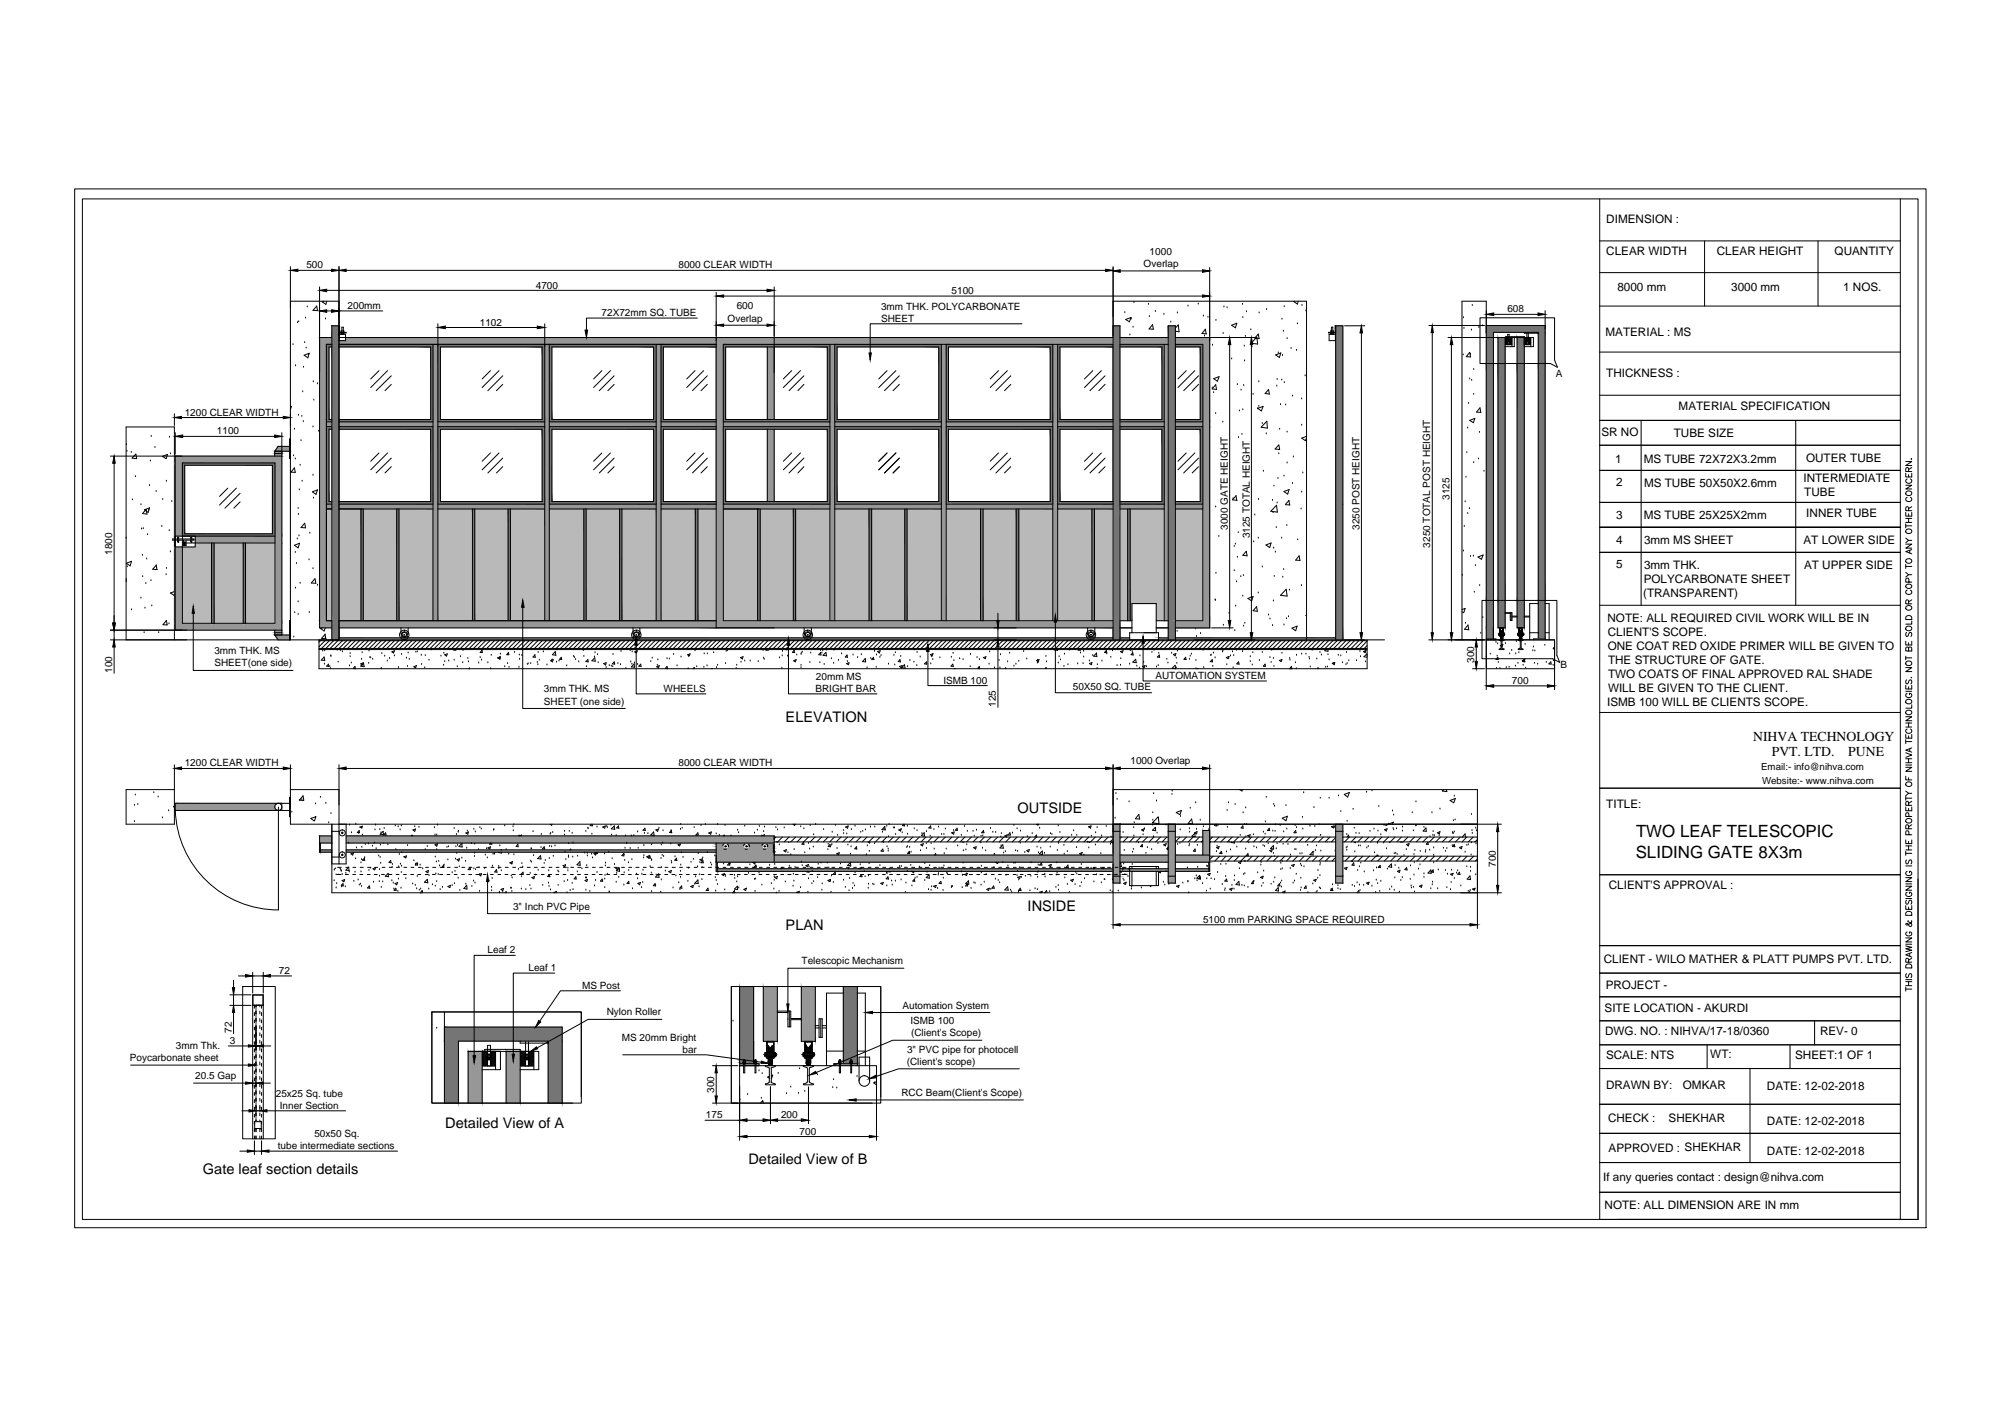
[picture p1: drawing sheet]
<svg xmlns="http://www.w3.org/2000/svg" width="297mm" height="210mm" viewBox="0 0 297 210" stroke-linecap="round" stroke-linejoin="round" font-family="sans-serif">
<defs><g id="words">
<g font-size="2.5">
<text x="242.4" y="124">TWO LEAF TELESCOPIC</text>
<text x="242.3" y="127.1">SLIDING GATE 8X3m</text>
</g>
<g font-size="2.2">
<text x="116.4" y="106.9">ELEVATION</text>
<text x="150.8" y="120.5">OUTSIDE</text>
<text x="116.4" y="137.7">PLAN</text>
<text x="152.2" y="135">INSIDE</text>
<text x="66" y="167.1">Detailed View of A</text>
<text x="30.1" y="173.9">Gate leaf section details</text>
<text x="110.9" y="172.4">Detailed View of B</text>
</g>
<g font-size="2">
<text x="259.7" y="109.8">NIHVA TECHNOLOGY</text>
<text x="262.5" y="111.9">PVT. LTD.</text>
<text x="273.8" y="111.9">PUNE</text>
</g>
<g font-size="1.7">
<text x="238" y="33">DIMENSION :</text>
<text x="238" y="37.8">CLEAR WIDTH</text>
<text x="254.4" y="37.8">CLEAR HEIGHT</text>
<text x="271.8" y="37.8">QUANTITY</text>
<text x="239.6" y="43.1">8000 mm</text>
<text x="256.5" y="43.1">3000 mm</text>
<text x="273.1" y="43.1">1 NOS.</text>
<text x="237.8" y="49.8">MATERIAL : MS</text>
<text x="238" y="55.8">THICKNESS :</text>
<text x="237.3" y="64.6">SR NO</text>
<text x="248" y="64.7">TUBE SIZE</text>
<text x="248.7" y="60.7">MATERIAL SPECIFICATION</text>
<text x="239.3" y="68.6">1</text>
<text x="239.4" y="72">2</text>
<text x="243.5" y="68.6">MS TUBE 72X72X3.2mm</text>
<text x="267.2" y="71.5">INTERMEDIATE</text>
<text x="267.6" y="68.5">OUTER TUBE</text>
<text x="239.4" y="76.8">3</text>
<text x="243.5" y="76.8">MS TUBE 25X25X2mm</text>
<text x="243.6" y="72.1">MS TUBE 50X50X2.6mm</text>
<text x="267.3" y="73.5">TUBE</text>
<text x="267.6" y="76.5">INNER TUBE</text>
<text x="239.5" y="80.5">4</text>
<text x="243.6" y="80.6">3mm MS SHEET</text>
<text x="267.2" y="80.5">AT LOWER SIDE</text>
<text x="239.4" y="84.2">5</text>
<text x="243.4" y="88.5">(TRANSPARENT)</text>
<text x="243.5" y="86.4">POLYCARBONATE SHEET</text>
<text x="243.6" y="84.3">3mm THK.</text>
<text x="267.3" y="84.3">AT UPPER SIDE</text>
<text x="238.1" y="92.2">NOTE: ALL REQUIRED CIVIL WORK WILL BE IN</text>
<text x="238.2" y="94.3">CLIENT'S SCOPE.</text>
<text x="238.2" y="96.4">ONE COAT RED OXIDE PRIMER WILL BE GIVEN TO</text>
<text x="238.2" y="98.4">THE STRUCTURE OF GATE.</text>
<text x="238.2" y="100.5">TWO COATS OF FINAL APPROVED RAL SHADE</text>
<text x="238.1" y="104.6">ISMB 100 WILL BE CLIENTS SCOPE.</text>
<text x="238.2" y="102.6">WILL BE GIVEN TO THE CLIENT.</text>
<text x="238" y="119.6">TITLE:</text>
<text x="238.4" y="131.7">CLIENT'S APPROVAL :</text>
<text x="237.6" y="142.7">CLIENT - WILO MATHER &amp; PLATT PUMPS PVT. LTD.</text>
<text x="237.7" y="149.9">SITE LOCATION - AKURDI</text>
<text x="237.9" y="146.4">PROJECT -</text>
<text x="237.8" y="153.4">DWG. NO. : NIHVA/17-18/0360</text>
<text x="269.6" y="153.4">REV- 0</text>
<text x="237.9" y="156.8">SCALE: NTS</text>
<text x="237.9" y="161.3">DRAWN BY:</text>
<text x="249.3" y="161.4">OMKAR</text>
<text x="253.4" y="156.8">WT:</text>
<text x="261.8" y="161.4">DATE: 12-02-2018</text>
<text x="266" y="156.8">SHEET:1 OF 1</text>
<text x="238.2" y="166.2">CHECK :</text>
<text x="247.2" y="166.2">SHEKHAR</text>
<text x="261.8" y="166.7">DATE: 12-02-2018</text>
<text x="238.3" y="170.6">APPROVED : SHEKHAR</text>
<text x="261.8" y="171">DATE: 12-02-2018</text>
<text x="237.5" y="175">If any queries contact : design@nihva.com</text>
<text x="237.7" y="179.1">NOTE: ALL DIMENSION ARE IN mm</text>
</g>
<g font-size="1.5">
<text x="45.4" y="39.8">500</text>
<text x="100.5" y="39.8">8000 CLEAR WIDTH</text>
<text x="169.4" y="39.6">Overlap</text>
<text x="170.3" y="37.8">1000</text>
<text x="51.5" y="45.8">200mm</text>
<text x="79.4" y="42.8">4700</text>
<text x="89.1" y="46.7">72X72mm SQ. TUBE</text>
<text x="107.8" y="47.6">Overlap</text>
<text x="109.1" y="45.8">600</text>
<text x="130.5" y="45.9">3mm THK. POLYCARBONATE</text>
<text x="130.5" y="47.7">SHEET</text>
<text x="141" y="43.6">5100</text>
<text x="223.3" y="46.3">608</text>
<text x="71.1" y="48.2">1102</text>
<text x="230.5" y="55.8">A</text>
<text x="27.4" y="61.6">1200 CLEAR WIDTH</text>
<text x="32.1" y="64.3">1100</text>
<text x="214.7" y="74" transform="rotate(-90 214.7 74)">3125</text>
<text x="16.6" y="82.2" transform="rotate(-90 16.6 82.2)">1800</text>
<text x="181.9" y="78.5" transform="rotate(-90 181.9 78.5)">3000 GATE HEIGHT</text>
<text x="185.1" y="79.8" transform="rotate(-90 185.1 79.8)">3125 TOTAL HEIGHT</text>
<text x="201.4" y="78.5" transform="rotate(-90 201.4 78.5)">3250 POST HEIGHT</text>
<text x="211.9" y="81.1" transform="rotate(-90 211.9 81.1)">3250 TOTAL POST HEIGHT</text>
<text x="16.6" y="99.7" transform="rotate(-90 16.6 99.7)">100</text>
<text x="31.8" y="96.9">3mm THK. MS</text>
<text x="31.8" y="98.7">SHEET(one side)</text>
<text x="120.9" y="100.7">20mm MS</text>
<text x="139.8" y="101.3">ISMB 100</text>
<text x="171.2" y="100.6">AUTOMATION SYSTEM</text>
<text x="218.4" y="98.2" transform="rotate(-90 218.4 98.2)">300</text>
<text x="224" y="101.3">700</text>
<text x="231.2" y="98.9">B</text>
<text x="80.6" y="102.6">3mm THK. MS</text>
<text x="80.6" y="104.4">SHEET (one side)</text>
<text x="98.3" y="102.5">WHEELS</text>
<text x="120.8" y="102.5">BRIGHT BAR</text>
<text x="147.5" y="104.7" transform="rotate(-90 147.5 104.7)">125</text>
<text x="158.9" y="102.3">50X50 SQ. TUBE</text>
<text x="27.4" y="113.5">1200 CLEAR WIDTH</text>
<text x="100.5" y="113.5">8000 CLEAR WIDTH</text>
<text x="167.5" y="113.2">1000 Overlap</text>
<text x="221.6" y="128.4" transform="rotate(-90 221.6 128.4)">700</text>
<text x="76" y="134.7">3&quot; Inch PVC Pipe</text>
<text x="178.2" y="136.7">5100 mm PARKING SPACE REQUIRED</text>
<text x="72.2" y="141.2">Leaf 2</text>
<text x="78.3" y="143.9">Leaf 1</text>
<text x="118.8" y="142.8">Telescopic Mechanism</text>
<text x="41.3" y="144.3">72</text>
<text x="86.2" y="146.5">MS Post</text>
<text x="133.7" y="149.4">Automation System</text>
<text x="26" y="155.4">3mm Thk.</text>
<text x="34.1" y="154.6">3</text>
<text x="34.3" y="153" transform="rotate(-90 34.3 153)">72</text>
<text x="89.9" y="150.4">Nylon Roller</text>
<text x="92.1" y="154.2">MS 20mm Bright</text>
<text x="101.1" y="156">bar</text>
<text x="134.4" y="155.9">3&quot; PVC pipe for photocell</text>
<text x="134.9" y="151.7">ISMB 100</text>
<text x="135" y="153.5">(Client's Scope)</text>
<text x="19.2" y="157.2">Poycarbonate sheet</text>
<text x="28.9" y="159.9">20.5 Gap</text>
<text x="105.8" y="161.9" transform="rotate(-90 105.8 161.9)">300</text>
<text x="134.3" y="157.7">(Client's scope)</text>
<text x="40.9" y="162.4">25x25 Sq. tube</text>
<text x="41.5" y="164.3">Inner Section</text>
<text x="104.6" y="165.7">175</text>
<text x="115.7" y="165.7">200</text>
<text x="133.5" y="162.3">RCC Beam(Client's Scope)</text>
<text x="41.2" y="170.2">tube intermediate sections</text>
<text x="46.6" y="168.4">50x50 Sq.</text>
<text x="118.5" y="168.1">700</text>
</g>
<g font-size="1.4">
<text x="260.9" y="114">Email:- info@nihva.com</text>
<text x="261" y="116.2">Website:- www.nihva.com</text>
</g>
</g></defs>
<!-- layer: 0 -->
<g fill="#b9b9b9" stroke="#b9b9b9" stroke-width=".15">
<path d="M70.3 75.4v16.5h5zM70.3 75.4h5v16.5z"/>
<path d="M167.4 75.4v14h5.1zM167.4 75.4h5.1v14z"/>
<path d="M174.1 75.4v16.5h4.1zM174.1 75.4h4.1v16.5z"/>
<path d="M171.3 89.4v2.5h1.2zM171.3 89.4h1.2v2.5z"/>
<path d="M167.4 89.4v2.5h.3zM167.4 89.4h.3v2.5z"/>
<path d="M165.9 75.4v16.5h1.2zM165.9 75.4h1.2v16.5z"/>
<path d="M162.2 75.4v16.5h2.7zM162.2 75.4h2.7v16.5z"/>
<path d="M156.7 75.4v16.5h5.1zM156.7 75.4h5.1v16.5z"/>
<path d="M150.9 75.4v16.5h5.1zM150.9 75.4h5.1v16.5z"/>
<path d="M145.6 75.4v16.5h5zM145.6 75.4h5v16.5z"/>
<path d="M140.2 75.4v16.5h5.1zM140.2 75.4h5.1v16.5z"/>
<path d="M134.4 75.4v16.5h5.1zM134.4 75.4h5.1v16.5z"/>
<path d="M129.1 75.4v16.5h4.9zM129.1 75.4h4.9v16.5z"/>
<path d="M123.7 75.4v16.5h5zM123.7 75.4h5v16.5z"/>
<path d="M117.9 75.4v16.5h5.1zM117.9 75.4h5.1v16.5z"/>
<path d="M112.6 75.4v16.5h4.9zM112.6 75.4h4.9v16.5z"/>
<path d="M107.2 75.4v16.5h5zM107.2 75.4h5v16.5z"/>
<path d="M103.4 75.4v16.5h2.7zM103.4 75.4h2.7v16.5z"/>
<path d="M97.9 75.4v16.5h5.1zM97.9 75.4h5.1v16.5z"/>
<path d="M92.1 75.4v16.5h5.1zM92.1 75.4h5.1v16.5z"/>
<path d="M86.8 75.4v16.5h5zM86.8 75.4h5v16.5z"/>
<path d="M81.4 75.4v16.5h5.1zM81.4 75.4h5.1v16.5z"/>
<path d="M75.6 75.4v16.5h5.1zM75.6 75.4h5.1v16.5z"/>
<path d="M64.9 75.4v16.5h5.1zM64.9 75.4h5.1v16.5z"/>
<path d="M59.1 75.4v16.5h5zM59.1 75.4h5v16.5z"/>
<path d="M53.8 75.4v16.5h5zM53.8 75.4h5v16.5z"/>
<path d="M50.2 75.4v16.5h3.3zM50.2 75.4h3.3v16.5z"/>
<path d="M48.4 75.4v16.5h.8zM48.4 75.4h.8v16.5z"/>
<path d="M28.9 80.4v.6h2.4zM28.9 80.4h2.4v.6z"/>
<path d="M36.4 80.4v11.9h4.3zM36.4 80.4h4.3v11.9z"/>
<path d="M31.7 80.4v11.9h4.3zM31.7 80.4h4.3v11.9z"/>
<path d="M27 81v11.3h4.3zM27 81h4.3v11.3z"/>
</g>
<g fill="#979797" stroke="#979797" stroke-width=".15">
<path d="M94.6 94.7h24.8l-24.5-.2zM94.9 94.5h24.2l.3 .2z"/>
<path d="M60.3 94.7h33.7l-33.5-.2zM60.5 94.5h33.2l.3 .2z"/>
<path d="M50.2 94.5v.2h9.4zM50.2 94.5h9.2l.2 .2z"/>
<path d="M94.3 94.8h25.4l-25.1-.1zM94.6 94.7h24.8l.3 .1z"/>
<path d="M59.9 94.8h34.4l-34-.1zM60.3 94.7h33.7l.3 .1z"/>
<path d="M50.2 94.7v.1h9.7zM50.2 94.7h9.4l.3 .1z"/>
<path d="M162 94.7h2.9l-2.7-.2zM162.2 94.5h2.7v.2z"/>
<path d="M120 94.7h41.3l-41.1-.2zM120.2 94.5h40.9l.2 .2z"/>
<path d="M171.6 94.5v.3h1.5zM171.6 94.5h1.5v.3z"/>
<path d="M165.9 94.5v.3h1.5zM165.9 94.5h1.5v.3z"/>
<path d="M161.6 94.8h3.3l-2.9-.1zM162 94.7h2.9v.1z"/>
<path d="M119.7 94.8h41.9l-41.6-.1zM120 94.7h41.3l.3 .1z"/>
<path d="M197.9 94.5v.3h1zM197.9 94.5h1v.3z"/>
<path d="M193.6 94.5v.3h4.3zM193.6 94.5h4.3v.3z"/>
<path d="M174.1 94.5v.3h19.5zM174.1 94.5h19.5v.3z"/>
<path d="M174.1 50v1h5.1zM174.1 50h5.1v1z"/>
<path d="M165.9 50v1h7.2zM165.9 50h7.2v1z"/>
<path d="M106.1 50v1h58.8zM106.1 50h58.8v1z"/>
<path d="M178.2 51v11.5h1zM178.2 51h1v11.5z"/>
<path d="M139.5 51v11.5h.7zM139.5 51h.7v11.5z"/>
<path d="M123 51v11.5h.7zM123 51h.7v11.5z"/>
<path d="M106.1 51v11.5h1.1zM106.1 51h1.1v11.5z"/>
<path d="M178.2 62.5v.7h1zM178.2 62.5h1v.7z"/>
<path d="M174.1 62.5v.7h4.1zM174.1 62.5h4.1v.7z"/>
<path d="M165.9 62.5v.7h6.6zM165.9 62.5h6.6v.7z"/>
<path d="M156.7 62.5v.7h8.2zM156.7 62.5h8.2v.7z"/>
<path d="M140.2 62.5v.7h15.8zM140.2 62.5h15.8v.7z"/>
<path d="M139.5 62.5v.7h.7zM139.5 62.5h.7v.7z"/>
<path d="M123.7 62.5v.7h15.8zM123.7 62.5h15.8v.7z"/>
<path d="M123 62.5v.7h.7zM123 62.5h.7v.7z"/>
<path d="M107.2 62.5v.7h15.8zM107.2 62.5h15.8v.7z"/>
<path d="M106.1 62.5v.7h1.1zM106.1 62.5h1.1v.7z"/>
<path d="M123 63.2v11.5h.7zM123 63.2h.7v11.5z"/>
<path d="M106.1 63.2v11.5h1.1zM106.1 63.2h1.1v11.5z"/>
<path d="M123 74.7v.7h.7zM123 74.7h.7v.7z"/>
<path d="M107.2 74.7v.7h15.8zM107.2 74.7h15.8v.7z"/>
<path d="M106.1 74.7v.7h1.1zM106.1 74.7h1.1v.7z"/>
<path d="M178.2 63.2v28.7h1zM178.2 63.2h1v28.7z"/>
<path d="M156 51v40.9h.7zM156 51h.7v40.9z"/>
<path d="M139.5 63.2v28.7h.7zM139.5 63.2h.7v28.7z"/>
<path d="M123 75.4v16.5h.7zM123 75.4h.7v16.5z"/>
<path d="M106.1 75.4v16.5h1.1zM106.1 75.4h1.1v16.5z"/>
<path d="M174.1 91.9v1.1h5.1zM174.1 91.9h5.1v1.1z"/>
<path d="M106.1 91.9v1.1h58.8zM106.1 91.9h58.8v1.1z"/>
<path d="M172.5 51v40.9h.6zM172.5 51h.6v40.9z"/>
<path d="M113.7 51.4v10.7h1zM113.7 51.4h1v10.7z"/>
<path d="M113.7 63.6v10.7h1zM113.7 63.6h1v10.7z"/>
<path d="M174.1 74.7v.7h4.1zM174.1 74.7h4.1v.7z"/>
<path d="M165.9 74.7v.7h6.6zM165.9 74.7h6.6v.7z"/>
<path d="M156.7 74.7v.7h8.2zM156.7 74.7h8.2v.7z"/>
<path d="M140.2 74.7v.7h15.8zM140.2 74.7h15.8v.7z"/>
<path d="M123.7 74.7v.7h15.8zM123.7 74.7h15.8v.7z"/>
<path d="M51.2 50v.5h54.9zM51.2 50h54.9v.5z"/>
<path d="M50.2 50.5v.5h55.9zM50.2 50.5h55.9v.5z"/>
<path d="M47.3 50v1h1.9zM47.3 50h1.9v1z"/>
<path d="M97.2 51v11.5h.7zM97.2 51h.7v11.5z"/>
<path d="M80.7 51v11.5h.7zM80.7 51h.7v11.5z"/>
<path d="M97.9 62.5v.7h8.2zM97.9 62.5h8.2v.7z"/>
<path d="M97.2 62.5v.7h.7zM97.2 62.5h.7v.7z"/>
<path d="M81.4 62.5v.7h15.8zM81.4 62.5h15.8v.7z"/>
<path d="M80.7 62.5v.7h.7zM80.7 62.5h.7v.7z"/>
<path d="M64.9 62.5v.7h15.8zM64.9 62.5h15.8v.7z"/>
<path d="M50.2 62.5v.7h13.9zM50.2 62.5h13.9v.7z"/>
<path d="M97.2 63.2v11.5h.7zM97.2 63.2h.7v11.5z"/>
<path d="M80.7 63.2v11.5h.7zM80.7 63.2h.7v11.5z"/>
<path d="M64.1 51v23.7h.8zM64.1 51h.8v23.7z"/>
<path d="M97.9 74.7v.7h8.2zM97.9 74.7h8.2v.7z"/>
<path d="M97.2 74.7v.7h.7zM97.2 74.7h.7v.7z"/>
<path d="M81.4 74.7v.7h15.8zM81.4 74.7h15.8v.7z"/>
<path d="M80.7 74.7v.7h.7zM80.7 74.7h.7v.7z"/>
<path d="M64.9 74.7v.7h15.8zM64.9 74.7h15.8v.7z"/>
<path d="M64.1 74.7v.7h.8zM64.1 74.7h.8v.7z"/>
<path d="M50.2 74.7v.7h13.9zM50.2 74.7h13.9v.7z"/>
<path d="M97.2 75.4v16.5h.7zM97.2 75.4h.7v16.5z"/>
<path d="M80.7 75.4v16.5h.7zM80.7 75.4h.7v16.5z"/>
<path d="M64.1 75.4v16.5h.8zM64.1 75.4h.8v16.5z"/>
<path d="M47.3 51v40.9h1.1zM47.3 51h1.1v40.9z"/>
<path d="M50.2 91.9v1.1h55.9zM50.2 91.9h55.9v1.1z"/>
<path d="M47.3 91.9v1.1h1.9zM47.3 91.9h1.9v1.1z"/>
<path d="M48.4 62.5v.7h.8zM48.4 62.5h.8v.7z"/>
<path d="M48.4 74.7v.7h.8zM48.4 74.7h.8v.7z"/>
<path d="M26 67.6v1h15.8zM26 67.6h15.8v1z"/>
<path d="M40.7 68.6v10.8h1.1zM40.7 68.6h1.1v10.8z"/>
<path d="M26 68.6v10.8h1zM26 68.6h1v10.8z"/>
<path d="M40.7 79.4v1h1.1zM40.7 79.4h1.1v1z"/>
<path d="M28.9 79.4v1h11.8zM28.9 79.4h11.8v1z"/>
<path d="M40.7 80.4v11.9h1.1zM40.7 80.4h1.1v11.9z"/>
<path d="M26 81v11.3h1zM26 81h1v11.3z"/>
<path d="M26 92.3v1h15.8zM26 92.3h15.8v1z"/>
<path d="M41.2 66.1l-.5 .7h2.2zM41.2 66.1h1.7v.7z"/>
<path d="M40.7 66.8v.4h1.1zM40.7 66.8h1.1v.4z"/>
<path d="M40.7 67.2v.4h1.1zM40.7 67.2h1.1v.4z"/>
<path d="M40.7 93.3v.4h1.1zM40.7 93.3h1.1v.4z"/>
<path d="M40.7 93.7v.4h1.1zM40.7 93.7h1.1v.4z"/>
<path d="M40.7 94.1l.5 .7h1.7zM40.7 94.1h2.2v.7z"/>
<path d="M220.2 94.7v.1h1.4zM220.2 94.7h1.4v.1z"/>
<path d="M227.2 94.7v.1h1.7zM227.2 94.7h1.7v.1z"/>
<path d="M47.3 123.8v1.1h1.9zM47.3 123.8h1.9v1.1z"/>
<path d="M47.3 124.9v1h.2zM47.3 124.9h.2v1z"/>
<path d="M47.5 125.9v.3h1.7zM47.5 125.9h1.7v.3z"/>
<path d="M47.3 125.9v.3h.2zM47.3 125.9h.2v.3z"/>
<path d="M106.1 124.9h8.5zM106.1 124.9h8.5z"/>
<path d="M113.3 124.9l1.3 .1zM113.3 124.9h1.3v.1z"/>
<path d="M110.6 124.9l.2 .1h2.3zM110.6 124.9h2.7l-.2 .1z"/>
<path d="M107.5 124.9l.2 .1h2.7zM107.5 124.9h3.1l-.2 .1z"/>
<path d="M106.1 124.9v.1h1.1zM106.1 124.9h1.4l-.3 .1z"/>
<path d="M113.5 125l.2 .1h.9zM113.5 125h1.1v.1z"/>
<path d="M110.8 125l.2 .1h1.9zM110.8 125h2.3l-.2 .1z"/>
<path d="M107.7 125l.2 .1h2.3zM107.7 125h2.7l-.2 .1z"/>
<path d="M106.1 125v.1h1zM106.1 125h1.1l-.1 .1z"/>
<path d="M113.7 125.1v.3h.9zM113.7 125.1h.9v.3z"/>
<path d="M111 125.1v.3h1.9zM111 125.1h1.9v.3z"/>
<path d="M107.9 125.1v.3h2.3zM107.9 125.1h2.3v.3z"/>
<path d="M106.1 125.1v.3h.9zM106.1 125.1h1l-.1 .3z"/>
<path d="M113.7 125.4v.2h.9zM113.7 125.4h.9v.2z"/>
<path d="M111 125.4v.2h1.9zM111 125.4h1.9v.2z"/>
<path d="M107.9 125.4v.2h2.3zM107.9 125.4h2.3v.2z"/>
<path d="M106.1 125.4v.2h1zM106.1 125.4h.9l.1 .2z"/>
<path d="M113.5 125.8h1.1l-.9-.2zM113.7 125.6h.9v.2z"/>
<path d="M110.8 125.8h2.3l-2.1-.2zM111 125.6h1.9l.2 .2z"/>
<path d="M107.7 125.8h2.7l-2.5-.2zM107.9 125.6h2.3l.2 .2z"/>
<path d="M106.1 125.6v.2h1.1zM106.1 125.6h1l.1 .2z"/>
<path d="M113.3 125.8h1.3zM113.5 125.8h1.1z"/>
<path d="M110.6 125.8h2.7zM110.8 125.8h2.5z"/>
<path d="M107.5 125.8h3.1zM107.7 125.8h2.9z"/>
<path d="M106.1 125.8h1.4zM106.1 125.8h1.4z"/>
<path d="M106.1 125.8v.4h8.5zM106.1 125.8h8.5v.4z"/>
<path d="M178.2 123v3.7h1zM178.2 123h1v3.7z"/>
<path d="M106.1 126.2v.5h8.6zM106.1 126.2h8.6v.5z"/>
<path d="M174.1 126.7v1h5.1zM174.1 126.7h5.1v1z"/>
<path d="M165.9 126.7v1h7.2zM165.9 126.7h7.2v1z"/>
<path d="M114.7 126.7v1h50.2zM114.7 126.7h50.2v1z"/>
<path d="M106.1 126.7v1h8.6zM106.1 126.7h8.6v1z"/>
<path d="M106.1 127.7v.8h.2zM106.1 127.7h.2v.8z"/>
<path d="M106.1 128.5v.6h.2zM106.1 128.5h.2v.6z"/>
<path d="M106.3 128.7v.4h58.6zM106.3 128.7h58.6v.4z"/>
<path d="M179.1 127.7v1.4h.1zM179.1 127.7h.1v1.4z"/>
<path d="M174.1 128.7v.4h5zM174.1 128.7h5v.4z"/>
<path d="M51.3 123.8v1.1h63.4zM51.3 123.8h63.4v1.1z"/>
<path d="M51.3 125.9v.3h54.8zM51.3 125.9h54.8v.3z"/>
<path d="M166.4 128.7l-.1 .2h1zM166.4 128.7h.9v.2z"/>
<path d="M165.9 128.7v.2h.4zM165.9 128.7h.5l-.1 .2z"/>
<path d="M167.3 128.7v.2h5.8zM167.3 128.7h5.8v.2z"/>
<path d="M166.3 128.9h1zM166.3 128.9h1z"/>
<path d="M165.9 128.9h.4zM165.9 128.9h.4z"/>
<path d="M166.3 128.9v.1h1.1zM166.3 128.9h1l.1 .1z"/>
<path d="M165.9 128.9v.1h.4zM165.9 128.9h.4v.1z"/>
<path d="M166.3 129h1.1zM166.3 129h1.1z"/>
<path d="M165.9 129h.4zM165.9 129h.4z"/>
<path d="M166.3 129h1.1zM166.3 129h1.1z"/>
<path d="M165.9 129h.4zM165.9 129h.4z"/>
<path d="M167.3 128.9l.1 .2h5.7zM167.3 128.9h5.8v.2z"/>
<path d="M166.3 129l1.1 .1zM166.3 129l1.1 .1z"/>
<path d="M165.9 129l.4 .1zM165.9 129l.4 .1z"/>
<path d="M173.1 122.1v1h1zM173.1 122.1h1v1z"/>
<path d="M164.9 122.1v1h1zM164.9 122.1h1v1z"/>
<path d="M164.9 123.1v5.4h1zM164.9 123.1h1v5.4z"/>
<path d="M164.9 128.5v1h1zM164.9 128.5h1v1z"/>
<path d="M173.1 123.1v6.7h1zM173.1 123.1h1v6.7z"/>
<path d="M164.9 129.5v.3h1zM164.9 129.5h1v.3z"/>
<path d="M173.1 129.8v1h1zM173.1 129.8h1v1z"/>
<path d="M164.9 129.8v1h1zM164.9 129.8h1v1z"/>
<path d="M26 119v.1h15zM26 119h15.2l-.2 .1z"/>
<path d="M26 119.1v.2h14.8zM26 119.1h15l-.2 .2z"/>
<path d="M26 119.3v.2h14.7zM26 119.3h14.8l-.1 .2z"/>
<path d="M26 119.5v.3h14.8zM26 119.5h14.7l.1 .3z"/>
<path d="M26 119.8v.2h15zM26 119.8h14.8l.2 .2z"/>
<path d="M26 120v.1h15.2zM26 120h15l.2 .1z"/>
<path d="M197.9 122.1v1h1zM197.9 122.1h1v1z"/>
<path d="M197.9 123.1v6.7h1zM197.9 123.1h1v6.7z"/>
<path d="M197.9 129.8v1h1zM197.9 129.8h1v1z"/>
<path d="M75 155.7v7.7h2.1zM75 155.7h2.1v7.7z"/>
<path d="M69.4 155.7v7.7h2zM69.4 155.7h2v7.7z"/>
<path d="M109.6 157.6v.3h2.9zM109.6 157.6h2.9v.3z"/>
<path d="M118.7 146.1v8.2h2.1zM118.7 146.1h2.1v8.2z"/>
<path d="M113.1 146.1v8.2h2.1zM113.1 146.1h2.1v8.2z"/>
<path d="M123.5 157.6v.3h3.5zM123.5 157.6h3.5v.3z"/>
<path d="M37.9 148.9v17.2zM37.9 148.9v17.2z"/>
</g>
<g fill="none" stroke="#000" stroke-width=".15">
<path d="M11.1 28h274.2v153.9h-274.2zM12.2 29.5h272v151.1h-272zM43 39.5v55.3M50.2 39.5v55.3M164.9 39.5v55.3M179.2 39.6v53.4h-5.1M237 29.5v151.1h47.2M237 35.7h44.5M252.5 35.7v9.6M269.3 35.7v9.6M281.5 29.5v151.1M43 44.6h7.2"/>
<path d="M43.4 51.1h.1M43.8 54.2h.1M44.1 47.8h.1M44.1 40h5M44.3 47.7h.1M44.8 58h.1M45 54.4h.1M45.1 52.6l.7-.3-.2 .7zM45.1 50.8h.1M45.3 47.1h.1M45.4 51.6h.1M45.5 45.5h.1"/>
<path d="M45.7 52.5h.1M46.4 56.6h.1M46.5 59.3h.1M46.9 45.3l.1 .7h-.6zM47 56.9h.1M47.3 42.5v50.5h1.9M47.3 50h1.9M48 44.6l-.3 .1 .6 .4 .1-.5M48.2 47.2h.1M48.4 46.1h.7M48.4 43h65.2M49.2 51h-.8v40.9h.8"/>
<path d="M49.2 51.4h-.5v10.7h.5M50.2 50h114.7M50.2 51h55.9M50.2 51.4h13.6v10.7h-13.6M50.2 49.3h1.1v-.1h-1v-.9h-1.1v46.5M50.2 46.1h6.5M50.3 49.5h.9v1h-.9zM50.5 49.2v-.2h.4v.2M50.5 49.3v.2M50.6 49.5v-1h.3v1M50.9 49.3v.2M51.3 40h112.5"/>
<path d="M56.1 54.9l-1.2 1.2M57.4 54.9l-2.5 2.5M58 55.7l-2.3 2.2M58 56.9l-1 1M64.1 51v40.9M64.9 48v43.9M65.2 51.4h15.1v10.7h-15.1zM66 48.5h13.6M72.7 54.9l-1.3 1.2M73.9 54.9l-2.5 2.5M74.5 55.7l-2.2 2.2M74.5 56.9l-1 1"/>
<path d="M80.7 48v43.9M81.4 51v40.9M81.8 51.4h15v10.7h-15zM89.2 54.9l-1.3 1.2M90.4 54.9l-2.5 2.5M91 55.7l-2.2 2.2M91 56.9l-.9 1M97.2 51v40.9M97.9 51v40.9M103 54.9l-1.3 1.2M103.3 47.1h-16.4v1.8M104.2 54.9l-2.5 2.5"/>
<path d="M104.8 56.9l-.9 1M104.8 55.7l-2.2 2.2M106.1 51.4h-7.8v10.7h7.8M106.1 43.3v49.7M107.2 48.2h6.4M107.2 43.9h71M107.5 51.4h15.1v10.7h-15.1zM113.7 51.4v10.7M114.7 42.5v19.6M117.3 54.9l-1.3 1.2M118.6 54.9l-2.6 2.5M119.1 55.7l-2.2 2.2"/>
<path d="M119.1 56.9l-.9 1M123 51v40.9M123.7 51v40.9M124 51.4h15.1v10.7h-15.1zM131.4 54.9l-1.2 1.2M132.7 54.9l-2.5 2.5M133.2 55.7l-2.2 2.2M133.2 56.9l-.9 1M139.5 51v40.9M140.2 51v40.9M140.5 51.4h15.1v10.7h-15.1zM147.9 54.9l-1.2 1.2"/>
<path d="M149.2 54.9l-2.5 2.5M149.7 56.9l-.9 1M149.7 55.7l-2.2 2.2M151.4 48h-22.5v4.3M156 51v40.9M156.7 51v40.9M161.9 54.9l-1.2 1.2M163.2 54.9l-2.5 2.5M163.7 55.7l-2.2 2.2M163.7 56.9l-.9 1M164.9 44.6h28.7v50.2M164.9 51h-57.7v40.9h57.7"/>
<path d="M164.9 51.4h-7.9v10.7h7.9M164.9 48.3h1v46.5M165.9 50h7.2M165.9 51h7.2M165.9 51.4h6.2v10.7h-6.2M166 40.1h12.2M166.6 46.3h.1M166.8 47.3l.8-.3-.3 .7zM167.4 49.6h.1M167.6 47.3h.1M167.9 48.5h.1M168 44.8h.1"/>
<path d="M170.2 45.1h.1M170.3 46.9h.1M170.7 48.1l.2 .7-.7-.1zM171.2 46.1h.1M172.4 46.6h.1M172.5 51v40.9M173.5 47.7h.1M174.1 48.6l.5-.5 .1 1h-.6M174.1 50h11.8M174.1 51h4.1v40.9h-4.1M174.1 51.4h3.7v10.7h-3.7M174.4 46.4h.1"/>
<path d="M175.7 54.9l-1.2 1.2M176 45.3h.1M177 54.9l-2.5 2.5M177.5 45h.1M177.6 55.7l-2.2 2.2M177.6 56.9l-1 1M178.3 46.8h.1M178.4 49.8h.1M178.7 49.4h-.6l.5-.6 .1 .7M179 47h.1M179.6 57.5h.1M179.6 51.1h.1"/>
<path d="M179.8 58.2h.1M179.8 56.1l.8-.3-.2 .7zM180.1 57l.1 .7-.6-.1zM180.1 47.5h.1M181.2 49.4h.1M181.3 45.5h.1M181.8 45.6h.1M182.2 51.1v40.8M182.5 53.2h.1M182.5 48.2l.7-.3-.2 .7zM183.3 57h.1M183.9 57.8h.1"/>
<path d="M184.1 45.1h.1M184.1 47h.1M184.2 57.1h.1M184.3 51.3h.1M184.4 53.5h.1M184.5 49.8h.1M184.7 46.2h.1M185.3 48.9h.1M185.4 51.1v42.6M185.5 51.4h.1M185.6 58.4h.1M186.2 50l.1 1-1-.2z"/>
<path d="M186.4 49.5l.1 .7-.6-.1zM186.5 56.6h.1M186.5 46.4h.1M187.6 45.8h.1M187.9 57.7l.2 .7-.7-.1zM189 52.6l.8-.3-.3 .7zM189.2 57.2h.1M189.2 56.2h.1M189.4 52.3h.1M189.7 59.9h.1M189.9 56.3h.1M189.9 47.3h.1"/>
<path d="M190 52.7h.1M190.1 49.1h.1M190.3 45.4h.1M190.3 56.7h.1M190.5 60h.1M190.7 50.2h.1M191.3 51.6h.1M191.5 58.7h.1M191.8 44.6l-.1 .1 .5 .3 .1-.4M192.1 51.9h.1M192.2 48h.1M192.8 59.1h.1"/>
<path d="M192.9 45.3h.1M193.4 55.7h.1M193.5 46.1h.1M196.9 49.5h.9v1h-.9zM197.2 49.2v-.2h.4v.2M197.2 49.3v.2M197.2 49.5v-1h.3v1M197.6 49.3v.2M197.9 49.3h-1.1v-.1h1v-.9h1.1v46.5M197.9 48.3v46.5M199.2 48.3h3M201.7 49.3v44.4"/>
<path d="M211.7 48.2h8.2M212.2 49.3v44.4M214.5 50h7.4M215 51.1v42.6M216.8 52.6h.1M216.8 47.1h.1M216.9 48.6h.1M217.6 59.8h.1M217.7 56.1h.1M217.7 52.2l.2 .7-.7-.1zM217.9 52.5h.1M218 48.9h.1"/>
<path d="M218 56.3h.1M218.1 45.3h.1M218.3 58.4h.1M218.3 54.7h.1M219.1 48.5h.1M219.3 47.1h11v6.2l.4 1.1-1-.6h-10.4zM219.6 48.3h.1M220.2 48.2h8.7M221.3 46.6h6.6M223 50v43h-1.1v-43h5.3v1.4h-1.4M223 50h.1M223 50v1.1"/>
<path d="M223 51.1h1M223.1 50l-.1 .1M223.2 50l-.2 .2M223.3 50l-.3 .2M223.3 50.5l-.3 .3M223.3 50.6l-.3 .3M223.4 50.4h.1M223.4 51.1h.1M223.4 50.6h.1M223.4 51l-.1 .1M223.4 51.1v-1.6h.2v1.6M223.4 50.3l-.4 .3"/>
<path d="M223.4 50.7l-.4 .4M223.4 50.8l-.3 .3M223.4 50.9l-.2 .2M223.4 50l-.4 .4M223.4 50.1l-.4 .4M223.4 50.2l-.4 .3M223.4 50.2l-.4 .4M223.4 50.3l-.4 .4M223.4 50.6l-.4 .4M223.4 50.8l-.2 .3M223.4 50.2h.2M223.4 50.2v.2"/>
<path d="M223.4 50.5v.1M223.4 50.5h.2zM223.5 50.5v.1M223.6 50.2l-.1 .2M223.6 50.4h.1M223.6 50.4v.2h-.3M223.6 50.4h-.3v.2M223.7 50l-.1 .1M223.8 50l-.2 .2M223.9 50l-.3 .2M223.9 50l-.3 .3M224 51.1h.1"/>
<path d="M224 50l-.4 .4M224 50.1l-.4 .3M224 50.2l-.4 .3M224 50.3l-.4 .3M224 50.3l-.4 .4M224 50.4l-.4 .4M224 50.5l-.4 .3M224 50.5l-.4 .4M224 50.6l-.4 .4M224 50.7l-.4 .3M224 50.8l-.4 .3M224 50.8l-.3 .3"/>
<path d="M224 50.9l-.3 .2M224 50.9l-.2 .2M224 51l-.1 .1M224 50v1.1M224 50v1.4M224.3 50v1.4h-1.3M224.8 50v43h1v-43.1h-2.6l-.2 .2M225.8 50h.1M225.8 49.2v.2h2.1M225.8 51.1h1M225.9 50l-.1 .1M226 50l-.2 .1"/>
<path d="M226 50l-.2 .2M226.1 50l-.3 .2M226.2 50.4h.1M226.2 50.4h.3M226.2 50.5l-.4 .3M226.2 50l-.4 .3M226.2 50.6l-.4 .3M226.2 50.4v.2M226.2 51.1h.1M226.2 50.1l-.4 .4M226.2 50.7l-.3 .4M226.2 50.2h.2"/>
<path d="M226.2 50.3l-.4 .4M226.2 50.6l-.4 .4M226.2 50.8l-.2 .3M226.2 51l-.1 .1M226.2 50l-.4 .4M226.2 50.2l-.4 .3M226.2 50.2l-.4 .4M226.2 50.3l-.4 .3M226.2 50.7l-.4 .3M226.2 50.8l-.3 .3M226.2 50.9l-.2 .2M226.2 49.3v1.8"/>
<path d="M226.2 50.5h.2M226.2 50.5v.1M226.3 50.5v.1M226.4 50.2h-.2v.2M226.4 50.2v.2M226.4 50.5v.1M226.4 50h.1M226.4 50.6h.1M226.4 50.3l.4-.3v1.1M226.4 49.3v1.8M226.5 50.4h.1M226.5 50.4v.2h-.3"/>
<path d="M226.5 50l-.1 .1M226.6 50l-.2 .2M226.7 50l-.3 .2M226.8 51.1h.1M226.8 50.8l-.3 .3M226.8 50l-.4 .4M226.8 50.1l-.3 .3M226.8 50.2l-.3 .3M226.8 50.3l-.4 .3M226.8 50.3l-.4 .4M226.8 50.4l-.4 .4M226.8 50.5l-.4 .3"/>
<path d="M226.8 50.5l-.4 .4M226.8 50.6l-.4 .4M226.8 50.7l-.4 .3M226.8 50.9l-.2 .2M226.8 51l-.1 .1M226.8 50v1.4M228.9 46v48.8M237 45.3h44.5M237 40.4h44.5M237 52.2h44.5M237 58.5h44.5M16.4 67.6h25.4"/>
<path d="M16.9 68.6v23.7M18.7 79.7h.1M18.7 65.9h.1M18.8 66.8h.1M19.4 67h.1M19.6 74h.1M20.1 70.6h.1M20.1 67.3l.1 .6h-.6zM20.9 74.8h.1M21 78.4h.1M21.2 78.3h.1M21.4 75.5l.8-.3-.3 .7z"/>
<path d="M21.6 75.5l.2 .7-.7-.1zM21.9 79.2h.1M22 75.6h.1M22.2 71.9h.1M22.3 68.3h.1M22.4 64.6h.1M23 66.3h.1M23.1 72.8h.1M24 78h.1M24.1 67.6l.7-.3-.2 .6zM24.1 74h.1M24.7 71.3h.1"/>
<path d="M25.1 78.6h.1M25.1 64.8h.1M25.2 67.2h.1M25.5 74.3h.1M25.8 61.3v1.7M26 79.8v-.4h2.9v1.6h-2.9v-1M26 64.1v3.2M26 67.6v25.7M26.3 79.6h.2v.7h-.2zM26.3 79.8h-.7v.2h.7M26.5 79.8h1.8M26.9 61.8h15.1"/>
<path d="M27 68.6h13.7v23.7h-13.7zM27 79.4h13.7M27.1 64.6h13.6M27.4 68.9h13v10.2h-13zM28.3 79.6h.1v.7h-.1zM28.4 79.8h.4v.2h-.4M33.8 72.3l-1.3 1.2M35 72.3l-2.5 2.5M35.6 73.1l-2.3 2.2M35.6 74.3l-1 1M40.7 66.8v.8M40.7 66.8h2.2"/>
<path d="M40.7 67.2h1.1M41.8 64.1v30M42.9 66.1h-1.7l-.5 .7M43 65h-.1v2.9h.1M43.2 60.2l-.2 .5M43.2 60.2l-.2 .1M43.5 67.5h.1M43.6 63.6h.1M43.6 69.3l.1 .7-.6-.1zM43.7 68h.1M44 79.8h.1M44.2 75.3h.1"/>
<path d="M44.2 76.2h.1M44.2 61.5h.1M44.3 79.4h.1M44.3 72.6h.1M44.5 68.9h.1M44.6 65.3h.1M44.7 61.7h.1M44.8 71.3h.1M44.9 62.4h.1M45.1 77.5l.2 .7-.7-.1zM45.9 79h.1M46.4 63.2h.1"/>
<path d="M46.4 70.4h.1M46.5 73.8h.1M46.8 73.2l.2-.6-.7 .3 .5 .3M47.2 63.9h.1M48.4 62.5h.8M48.4 63.2h.8M48.4 74.7h.8M48.4 75.4h.8M49.2 63.6h-.5v10.7h.5M50.2 62.5h13.9M50.2 63.2h13.9M50.2 74.7h13.9"/>
<path d="M50.2 75.4h13.9M50.2 63.6h13.6v10.7h-13.6M53.5 75.4v16.5M53.8 75.4v16.5M56.1 67.1l-1.2 1.2M57.4 67.1l-2.5 2.5M58 67.9l-2.3 2.2M58 69.1l-1 1M58.8 75.4v16.5M59.1 75.4v16.5M64.9 62.5h15.8M64.9 63.2h15.8"/>
<path d="M64.9 74.7h15.8M64.9 75.4h15.8M65.2 63.6h15.1v10.7h-15.1zM70 75.4v16.5M70.3 75.4v16.5M72.7 67.1l-1.3 1.2M73.9 67.1l-2.5 2.5M74.5 67.9l-2.2 2.2M74.5 69.1l-1 1M75.3 75.4v16.5M75.6 75.4v16.5M81.4 62.5h15.8"/>
<path d="M81.4 63.2h15.8M81.4 74.7h15.8M81.4 75.4h15.8M81.8 63.6h15v10.7h-15zM86.5 75.4v16.5M86.8 75.4v16.5M89.2 67.1l-1.3 1.2M90.4 67.1l-2.5 2.5M91 67.9l-2.2 2.2M91 69.1l-.9 1M91.8 75.4v16.5M92.1 75.4v16.5"/>
<path d="M97.9 62.5h8.2M97.9 63.2h8.2M97.9 74.7h8.2M97.9 75.4h8.2M103 67.1l-1.3 1.2M103 75.4v16.5M103.4 75.4v16.5M104.2 67.1l-2.5 2.5M104.8 67.9l-2.2 2.2M104.8 69.1l-.9 1M106.1 63.6h-7.8v10.7h7.8M107.2 62.5h15.8"/>
<path d="M107.2 63.2h15.8M107.2 74.7h15.8M107.2 75.4h15.8M107.5 63.6h15.1v10.7h-15.1zM112.2 75.4v16.5M112.6 75.4v16.5M113.7 63.6v10.7M114.7 63.6v10.7M117.3 67.1l-1.3 1.2M117.5 75.4v16.5M117.9 75.4v16.5M118.6 67.1l-2.6 2.5"/>
<path d="M119.1 67.9l-2.2 2.2M119.1 69.1l-.9 1M123.7 62.5h15.8M123.7 63.2h15.8M123.7 74.7h15.8M123.7 75.4h15.8M124 63.6h15.1v10.7h-15.1zM128.7 75.4v16.5M129.1 75.4v16.5M131.4 67.1l-1.2 1.2M132.7 67.1l-2.5 2.5M133.2 67.9l-2.2 2.2"/>
<path d="M133.2 69.1l-.9 1M134 75.4v16.5M134.4 75.4v16.5M140.2 62.5h15.8M140.2 63.2h15.8M140.2 74.7h15.8M140.2 75.4h15.8M140.5 63.6h15.1v10.7h-15.1zM145.3 75.4v16.5M145.6 75.4v16.5M147.9 67.1l-1.2 1.2M149.2 67.1l-2.5 2.5"/>
<path d="M149.7 67.9l-2.2 2.2M149.7 69.1l-.9 1M150.6 75.4v16.5M150.9 75.4v16.5M156.7 62.5h8.2M156.7 63.2h8.2M156.7 74.7h8.2M156.7 75.4h8.2M161.8 75.4v16.5M161.9 67.1l-1.2 1.2M162.2 75.4v16.5M163.2 67.1l-2.5 2.5"/>
<path d="M163.7 67.9l-2.2 2.2M163.7 69.1l-.9 1M164.9 63.6h-7.9v10.7h7.9M165.9 62.5h6.6M165.9 63.2h6.6M165.9 74.7h6.6M165.9 75.4h6.6M165.9 63.6h6.2v10.7h-6.2M167.1 75.4v16.5M167.4 75.4v16.5M174.1 63.6h3.7v10.7h-3.7M174.1 62.5h4.1"/>
<path d="M174.1 63.2h4.1M174.1 74.7h4.1M174.1 75.4h4.1M175.7 67.1l-1.2 1.2M177 67.1l-2.5 2.5M177.6 69.1l-1 1M177.6 67.9l-2.2 2.2M180.1 61.3h.1M180.1 75.1h.1M180.6 79.5h.1M181.2 62.5h.1M182.7 73.9h.1"/>
<path d="M183.1 73.4l.1 .7M183.1 73.4l-.5 .6 .7 .1M183.4 78.9h.1M183.5 64.8h.1M183.6 60.9h.1M184 64.3h.1M184.1 60.7h.1M185.9 76.3h.1M186.3 60.5h.1M186.3 60.5l.8-.3-.2 .7zM186.4 79.7h.1M186.5 74h.1"/>
<path d="M186.5 60.2h.1M187 62.7h.1M187.2 69.8h.1M187.6 64.3h.1M187.7 62.4l.1 1-1-.1zM188.5 74.1h.1M188.6 75.9h.1M188.7 72h.1M189.1 78.1h.1M189.1 74.8l.1 1.1-.9-.2zM189.2 74.5h.1M189.3 70.9h.1"/>
<path d="M189.5 67.2h.1M189.5 65.9l.1 .7-.7-.1zM189.6 63.6h.1M189.9 79.7h.1M190.2 70.5h.1M190.2 72.8l.8-.3-.2 .7zM190.4 74.8h.7M190.6 77.9h.1M190.7 68.6h.1M190.7 64h.1M190.9 74.1l.2 .7M191 74.1l-.6 .6"/>
<path d="M191.5 71.6h.1M191.6 67.7h.1M192.2 80h.1M192.8 75.4h.1M192.8 63h.1M192.8 72.9h.1M193 70.1h.1M193.6 64.6l-.8 .3 .6 .4 .2-.4M198.9 74.7h.1M216.9 78h.1M217.1 74.3h.1M217.2 70.7h.1"/>
<path d="M217.3 67.1h.1M217.4 63.4h.1M217.4 76.1h.1M217.7 75.4h.1M217.7 62.3l.8-.3-.2 .6zM218.3 68.5h.1M219 68h.1M219.2 64.1h.1M219.4 61.1l-.6-.1 .5-.6 .1 .7M219.9 69.8h.1M237 62.3h44.5M237 66h44.5"/>
<path d="M237 69.7h44.5M237 74.4h44.5M237 78.1h44.5M243.1 62.3v27.4M266 62.3v27.4M282.3 75.9v.6h.9v-.6M282.3 71.9h.9l-.9 .5h.9M282.3 70.1v.6h.9v-.6M282.3 68.4h.9l-.9 .6h.9M282.3 77.6v.6M282.3 79.7l.5 .4M282.3 77.9h.9"/>
<path d="M282.3 77.4h.9M282.3 76.8h.9M282.4 78.5a.42 .42 0 0 1 .6-.1 .42 .42 0 0 1 .1 .6 .43 .43 0 0 1-.5 0 .43 .43 0 0 1-.2-.5zM282.4 72.9a.42 .42 0 0 1 .6-.2 .42 .42 0 0 1 .1 .6 .43 .43 0 0 1-.5 .1 .43 .43 0 0 1-.2-.5zM282.5 73.7a.33 .33 0 0 0-.2 .3 .33 .33 0 0 0 .4 .3h.2a.33 .33 0 0 0 .3-.3 .33 .33 0 0 0-.2-.3M282.5 71a.33 .33 0 0 0-.2 .3 .33 .33 0 0 0 .4 .3h.2a.33 .33 0 0 0 .3-.3 .33 .33 0 0 0-.2-.3M282.8 75.6l-.1-.5h-.3l-.1 .5h.9M282.8 69.9l-.1-.6h-.3l-.1 .6h.9M282.8 70.3v.4M282.8 76.1v.4M282.8 76.8v.6M283.2 67.9v.1z"/>
<path d="M283.2 75.1l-.4 .3M283.2 69.3l-.4 .3M16.4 94.8h188.7M16.4 93.3h25.4M16.9 93.3v1.5M16.9 95.8v3.9M18.7 85.7v.4M18.7 94.8v-31.6h7.1v31.6M18.7 83.4l.8-.3-.2 .7zM18.9 83.9h.1M19.5 90.3h.1M20.9 88.6h.1"/>
<path d="M21.1 82.3h.1M21.1 85.4h.1M21.4 93.7h.1M21.5 90.1h.1M21.6 86.4h.1M21.7 82.8h.1M22.4 86h.1M22.5 89.7h.1M23.1 83.7l.2 .7M23.2 83.7l-.6 .6 .7 .1M23.5 93.7h.1M24.6 85.1h.1"/>
<path d="M24.7 91.9l.1 .7-.7-.1zM24.7 84.2h.1M25 92.4h.1M25.2 81.7h.1M25.8 87.6l-.6 .2 .6 .4v-.1M26.5 80h1.8M27 80.4h13.7M27.2 80v.8h.4v-.8M27.3 80.3h.1v.4h-.1zM28.6 90.8v8.5h14.8M31.3 80.4v11.9M31.7 80.4v11.9"/>
<path d="M36 80.4v11.9M36.4 80.4v11.9M40.7 94.1h2.2M40.7 93.3v.8M40.7 93.7h1.1M40.7 94.1l.5 .7M43 91.9h-.1v2.9M43.5 94.4h.1M43.6 80.8l.8-.3-.2 .7zM43.7 90.8h.1M43.7 81.8h.1M43.8 87.1h.1"/>
<path d="M43.9 83.5h.1M44.2 91h.1M44.2 89.2h.1M44.5 86.4h.1M45.8 82.9h.1M45.8 90.7h.1M46.4 84.2h.1M46.7 85.7l.1 .7h-.7zM47 86.7h.1M47.3 94.8v4.3h155.2v-4.3M47.3 96.2h155.2M47.3 96.1h155.2"/>
<path d="M47.3 94.9h155.2M47.5 94.9l-.2 .2M47.8 93l-.3 .1 .5 .4 .2-.5M47.8 96.4h.1M48.1 98.4h.1M48.1 96.4h.1M48.1 97.8h-.5l.4-.5 .1 .6M48.1 93.9l.2 .8M48.1 94.9l-.8 .9M48.2 94.4h.1M48.2 93.9l-.6 .7h.7M48.7 98.4v.3h-.3z"/>
<path d="M48.8 94.9l-1.2 1.2M48.9 98.8h.1M49 99.1h.1M49 97.2h.1M49.4 94.9l-1.1 1.2M49.5 96.2h.1M50 96.3h.1M50.1 94.9l-1.2 1.2M50.1 98.1h.1M50.2 93h114.7M50.2 91.9h55.9M50.2 94.5h114.7"/>
<path d="M50.3 96.2l.2 .1v-.1M50.7 96.6h.1M50.7 94.9l-1.2 1.2M51.4 94.9l-1.2 1.2M51.8 98.6h.1M51.9 96.8h.1M51.9 97.3h.1M52 94.9l-1.1 1.2M52 98.2h.1M52.6 98.7v.4l-.3-.1zM52.6 94.9l-1.1 1.2M53.3 94.9l-1.2 1.2"/>
<path d="M53.4 98.7l.5-.4v.5zM53.4 98.3l.4-.1-.1 .3zM53.6 97.7h.1M53.7 96.7h.1M53.9 94.9l-1.1 1.2M54.6 94.9l-1.2 1.2M54.6 98.3h.1M54.7 96.4h.1M54.8 97.4h.1M54.9 97.5h.1M55.2 97.7h.1M55.2 94.9l-1.1 1.2"/>
<path d="M55.9 94.9l-1.2 1.2M56.5 99.1h.1M56.5 94.9l-1.2 1.2M56.6 96.8h.1M57 97.2h.1M57.2 94.9l-1.2 1.2M57.4 97.9h.1M57.7 97.5h.1M57.8 94.9l-1.1 1.2M58.1 96.6l.3-.2-.1 .3zM58.4 97.2h.1M58.4 94.9l-1.1 1.2"/>
<path d="M59 98.9h.1M59.1 94.9l-1.2 1.2M59.4 93v.9l.4 .4h.3l.4-.4v-.9M59.5 93.9v.2M59.5 94.2l.1 .2M59.5 96.9h.1M59.7 93.6l-.2 .2M59.7 94.5l.2 .1M59.7 94.9l-1.1 1.2M59.8 93.6h.2M60.1 93.6l.2 .2M60.2 94.4l-.2 .1"/>
<path d="M60.2 97.5h.1M60.4 94.2l-.1 .2M60.4 98.7h.1M60.4 93.9v.2M60.4 94.9l-1.2 1.2M60.5 96.7h.1M60.6 97.7h.1M61 94.9l-1.1 1.2M61.3 98.8l.4-.2-.1 .3zM61.6 96.6h.1M61.7 94.9l-1.2 1.2M61.8 96.6h.1"/>
<path d="M62.3 94.9l-1.2 1.2M62.4 97.1h.1M62.5 98.4h.1M62.9 98.9h.1M62.9 94.9l-1.1 1.2M63 97.1h.1M63.6 97.8h.1M63.6 94.9l-1.2 1.2M63.9 96.3h.1M64.2 94.9l-1.1 1.2M64.9 94.9l-1.2 1.2M65.3 97.2h.1"/>
<path d="M65.5 94.9l-1.1 1.2M65.7 98.6h.1M65.8 96.8h.1M65.9 98h.1M65.9 97l.4-.1-.2 .3zM66.1 94.9l-1.1 1.2M66.5 97.9h.1M66.8 94.9l-1.1 1.2M67.3 97.8h.1M67.3 96.2l-.1 .1h.3v-.1M67.5 94.9l-1.2 1.2M67.7 98.8h.1"/>
<path d="M68.1 94.9l-1.2 1.2M68.2 97.3h.1M68.6 98.2h.1M68.6 96.4h.1M68.7 94.9l-1.1 1.2M69.3 97.5h.1M69.4 94.9l-1.2 1.2M69.4 98h.1M69.5 99.1h.1M70 94.9l-1.1 1.2M70.7 94.9l-1.2 1.2M70.9 98.2h.1"/>
<path d="M71.1 97.4h.1M71.3 94.9l-1.1 1.2M71.3 97.8h.1M71.4 96.3l.1 .3h-.4l.3-.3M71.9 94.9l-1.1 1.2M72.3 98.2h.1M72.6 94.9l-1.2 1.2M72.7 99.1h.1M72.8 97.1h.1M73.3 94.9l-1.2 1.2M73.7 97.5l.4-.2-.1 .3zM73.9 94.9l-1.2 1.2"/>
<path d="M74.1 97.5h.1M74.1 97.4h.1M74.1 97.7h.1M74.1 96.9h.1M74.5 94.9l-1.1 1.2M74.8 98.8h.1M75.2 94.9l-1.2 1.2M75.2 98.3h.1M75.4 97l-.1-.4-.2 .4h.3M75.4 98.8h.1M75.8 94.9l-1.2 1.2M76.2 96.6h.1"/>
<path d="M76.5 94.9l-1.2 1.2M76.9 98.8h.1M76.9 97h.1M77 97.7h.1M77.1 94.9l-1.1 1.2M77.3 97.1h.1M77.4 90v14.9h15.2M77.7 94.9l-1.1 1.2M78.1 98.4h.1M78.2 98.3h.1M78.4 94.9l-1.2 1.2M78.6 98.3h.1"/>
<path d="M79 94.9l-1.1 1.2M79.2 97l.1 .4-.3-.1 .3-.3M79.6 98.1h.1M79.7 98.5h.1M79.7 94.9l-1.2 1.2M79.7 96.6h.1M79.9 97.8h.1M80.3 94.9l-1.1 1.2M80.5 96.6h.1M81 94.9l-1.2 1.2M81 98.5h.1M81.6 97.9l.4-.2-.2 .3z"/>
<path d="M81.6 94.9l-1.2 1.2M81.7 97.9h.1M81.8 97.7h.1M82.2 94.9l-1.1 1.2M82.3 96.5l.1 .6-.6-.1zM82.4 98.1h.1M82.5 96.3h.1M82.8 97.9h.1M82.9 94.9l-1.1 1.2M83.2 97.7v-.3l-.3 .3h.3M83.5 94.9l-1.1 1.2M84 98.6h.1"/>
<path d="M84.2 94.9l-1.2 1.2M84.8 94.9l-1.1 1.2M85 97.2h.1M85.1 97.4h.1M85.3 97.7h.1M85.5 94.9l-1.2 1.2M85.7 98h.1M86.1 94.9l-1.1 1.2M86.3 96.2l.2 .1v-.1M86.5 97.2h.1M86.8 94.9l-1.2 1.2M86.8 98l.3-.3v.3z"/>
<path d="M86.9 98.8h.1M87.4 94.9l-1.2 1.2M87.7 97.9l.4-.4 .1 .5zM88 94.9l-1.1 1.2M88.1 97.3h.1M88.2 96.7h.1M88.5 97h.1M88.6 98.2h.1M88.7 94.9l-1.2 1.2M89.3 94.9l-1.1 1.2M89.4 98.3l.4-.1-.1 .3zM89.8 98.9h.1"/>
<path d="M90 94.9l-1.2 1.2M90.3 98.6h.1M90.6 98.7h.1M90.6 94.9l-1.1 1.2M90.8 98.8h.1M90.8 96.9h.1M91 98l.1 .4-.4-.1zM91.2 94.9l-1.1 1.2M91.5 98.3h.1M91.9 98.5h.1M91.9 94.9l-1.2 1.2M92 96.5h.1"/>
<path d="M92.6 94.9l-1.2 1.2M92.7 99h.1M93.2 94.9l-1.2 1.2M93.4 96.4h.1M93.4 98h.1M93.5 98.8h.5v-.5l-.5 .5M93.6 98.4h.1M93.7 96.6h.1M93.8 93v.9l.4 .4h.3l.3-.4v-.9M93.8 93.9v.2M93.8 94.2l.2 .2M93.8 94.9l-1.1 1.2"/>
<path d="M94 98.2h.1M94 93.6l-.1 .2M94 94.5l.2 .1M94 96.6l.4-.2-.1 .3zM94.2 93.6h.2M94.2 95.6v7.2h10.4M94.5 98.4h.1M94.5 94.9l-1.2 1.2M94.5 93.6l.2 .2M94.6 94.4l-.2 .1M94.6 98.7l.3-.3 .1 .3zM94.7 93.9l.1 .2"/>
<path d="M94.8 94.2l-.1 .2M95.1 94.9l-1.1 1.2M95.8 94.9l-1.2 1.2M96.4 98h.1M96.4 94.9l-1.1 1.2M96.6 97.5h.1M97 94.9l-1.1 1.2M97.3 98.8l.4-.2-.1 .3zM97.4 98.6h.1M97.5 97.7h.1M97.7 94.9l-1.2 1.2M98.4 94.9l-1.2 1.2"/>
<path d="M98.8 97.6h.1M98.8 98.7l.1 .4-.3-.1zM99 94.9l-1.2 1.2M99.2 97.6h.1M99.6 94.9l-1.1 1.2M99.8 96.9h.1M100.3 94.9l-1.2 1.2M100.3 98.6h.1M100.9 97.3h.1M100.9 94.9l-1.1 1.2M101.6 94.9l-1.2 1.2M101.9 97l.3-.1-.1 .3z"/>
<path d="M102 99.1h.1M102 97.2h.1M102.2 94.9l-1.1 1.2M102.8 99.1h.1M102.8 94.9l-1.1 1.2M102.9 99h.1M103 96.4h.1M103.2 98.8h.1M103.5 94.9l-1.2 1.2M104.1 94.9l-1.1 1.2M104.3 98.8h.1M104.3 96.9h.1"/>
<path d="M104.7 98.6h.1M104.8 96.9h.1M104.8 94.9l-1.2 1.2M105.4 99.1h.1M105.4 94.9l-1.1 1.2M105.7 96.7h.1M106.1 94.9l-1.2 1.2M106.1 98.9h.1M106.3 98.6h.1M106.7 94.9l-1.1 1.2M107.3 94.9l-1.1 1.2M107.5 98.3h.1"/>
<path d="M107.6 96.5h.1M107.8 96.4h.1M108 94.9l-1.1 1.2M108.6 94.9l-1.1 1.2M109.1 99h.1M109.1 98.6h.1M109.3 94.9l-1.2 1.2M109.7 97.4l.4-.1-.1 .3zM109.8 98.1h.1M109.9 94.9l-1.1 1.2M110.1 96.2h.1M110.3 97.9h.1"/>
<path d="M110.5 94.9l-1.1 1.2M111.1 97.9h.1M111.2 94.9l-1.1 1.2M111.9 94.9l-1.2 1.2M112.3 98h.1M112.5 94.9l-1.1 1.2M113 96.4h.1M113.1 97.5h.1M113.1 94.9l-1.1 1.2M113.2 97.7h.1M113.6 96.2l-.1 .1h.3v-.1M113.8 94.9l-1.2 1.2"/>
<path d="M114.4 94.9l-1.1 1.2M115.1 94.9l-1.2 1.2M115.5 97.5h.1M115.7 94.9l-1.1 1.2M115.8 99h.1M115.9 97.2h.1M115.9 96.5h.1M116.3 96.2h.3M116.3 94.9l-1.1 1.2M116.7 97.2h.1M116.8 98.7h.1M116.8 95.6v7.2h13.1"/>
<path d="M117 94.9l-1.2 1.2M117.6 97.9l.4-.2-.2 .3zM117.7 94.9l-1.2 1.2M117.7 96.6h-.3l.3-.3v.4M118 97h.1M118.3 94.9l-1.1 1.2M118.7 98.6h.1M118.7 98.9h.1M118.7 96.9h.1M118.7 96.8h.1M118.8 96.6h.1M118.9 94.9l-1.1 1.2"/>
<path d="M119.1 93v.9l.4 .4h.3l.4-.4v-.9M119.2 93.9v.2M119.2 94.2l.2 .2M119.4 93.6l-.1 .2M119.4 94.5l.2 .1M119.5 93.6h.3M119.6 94.9l-1.2 1.2M119.9 93.6l.2 .2M120 94.4l-.2 .1M120 98.1h.1M120.1 96.7h.1M120.1 93.9l.1 .2"/>
<path d="M120.2 94.2l-.1 .2M120.2 94.9l-1.1 1.2M120.9 94.9l-1.2 1.2M121.5 98.2h.1M121.5 94.9l-1.1 1.2M121.6 96.4h.1M121.6 96.6l-.3 .4h.3v-.3M121.8 96.7h.1M121.9 96.4h.1M121.9 97.1l.5-.5v.6zM122.1 98.4h.1M122.1 94.9l-1.1 1.2"/>
<path d="M122.3 96.2h.1M122.8 94.9l-1.2 1.2M123.2 97.6h.1M123.5 94.9l-1.2 1.2M123.5 98.3h.1M123.5 96.3h.1M124.1 94.9l-1.1 1.2M124.2 97.8h.1M124.7 96.9h.1M124.7 94.9l-1.1 1.2M125.4 94.9l-1.2 1.2M125.4 98.3l.4-.1-.1 .3z"/>
<path d="M125.5 98h.1M125.5 97.4v-.4l-.3 .3 .4 .1M126 94.9l-1.1 1.2M126.4 97h.1M126.7 94.9l-1.2 1.2M127.1 97.4h.1M127.3 94.9l-1.1 1.2M127.6 97h.1M127.9 94.9l-1.1 1.2M128.2 97.5v.5h-.4zM128.5 98.9h.1M128.6 94.9l-1.2 1.2"/>
<path d="M129 97.5h.1M129.2 94.9l-1.1 1.2M129.4 97.4l.1 .3h-.4l.3-.3M129.6 96.5h.1M129.8 98.8h.1M129.9 97h.1M129.9 94.9l-1.2 1.2M130 96.5l.4-.1-.1 .3zM130.4 97.4h.1M130.5 97.1h.1M130.5 94.9l-1.1 1.2M131.2 94.9l-1.2 1.2"/>
<path d="M131.6 98.4h.1M131.8 94.9l-1.1 1.2M132.4 97.1h.1M132.4 94.9l-1.1 1.2M132.6 98.5h.1M132.6 96.7h.1M133.1 94.9l-1.1 1.2M133.3 98.7l.4-.1-.2 .3zM133.3 97.7l.1 .3h-.3zM133.4 97.2h.1M133.6 98.9l.4-.4 .1 .5zM133.7 94.9l-1.1 1.2"/>
<path d="M134.4 94.9l-1.2 1.2M134.5 98.8h.1M134.8 97.8h.1M135 94.9l-1.1 1.2M135.4 98.1h.1M135.5 96.3h.1M135.7 94.9l-1.2 1.2M135.8 98.6h.1M135.9 96.6h.1M136.3 97.3h.1M136.3 94.9l-1.1 1.2M137 98.3l.3-.3v.4z"/>
<path d="M137 94.9l-1.2 1.2M137.3 96.4h.1M137.5 96.5v5.1h8.8M137.6 94.9l-1.1 1.2M137.9 97l.3-.2-.1 .4zM137.9 98.3h.1M138 97.3h.1M138.2 97.7h.1M138.2 94.9l-1.1 1.2M138.9 94.9l-1.2 1.2M139.2 97.5h.1M139.5 94.9l-1.1 1.2"/>
<path d="M140.2 94.9l-1.2 1.2M140.8 94.9l-1.1 1.2M140.9 97.4h.1M141.2 98.4v.3h-.3zM141.2 96.8h.1M141.3 97.9h.1M141.4 99.1h.1M141.4 94.9l-1.1 1.2M142.1 94.9l-1.2 1.2M142.2 97.6h.1M142.7 97.7h.1M142.8 94.9l-1.2 1.2"/>
<path d="M143.4 94.9l-1.1 1.2M143.7 98.8h.1M143.8 96.9h.1M144 94.9l-1.1 1.2M144.7 94.9l-1.2 1.2M144.8 97.4h.1M145.1 97.7h.1M145.1 98.7v.4l-.3-.1zM145.3 94.9l-1.1 1.2M145.7 97.4l.4-.1-.1 .3zM146 94.9l-1.2 1.2M146.5 98.4h.1"/>
<path d="M146.6 96.6h.1M146.6 94.9l-1.1 1.2M147.2 94.9l-1.1 1.2M147.3 98.9h.1M147.8 90.8v1.1M147.8 93v1.8M147.8 95.8v9M147.9 94.9l-1.2 1.2M148 97.8h.1M148.1 98.9h.1M148.2 97h.1M148.6 94.9l-1.2 1.2"/>
<path d="M149 99.1h.1M149.2 94.9l-1.1 1.2M149.3 98h.1M149.4 96.2h.1M149.6 96.8h.1M149.8 94.9l-1.1 1.2M150.2 98.7h.1M150.5 94.9l-1.2 1.2M150.5 98.4h.1M150.9 98h.1M151.1 94.9l-1.1 1.2M151.7 96.5h.1"/>
<path d="M151.8 94.9l-1.2 1.2M152.1 97.6h.1M152.4 94.9l-1.1 1.2M153 94.9l-1.1 1.2M153.6 97.8l.3-.1-.1 .3zM153.7 98.2h.1M153.7 94.9l-1.2 1.2M153.7 97.8h.1M153.9 98.1h.1M154.3 94.9l-1.1 1.2M154.9 99.1h.1M155 97.2h.1"/>
<path d="M155 99h.1M155 94.9l-1.2 1.2M155 98h.1M155.6 94.9l-1.1 1.2M156.3 96.2l-.1 .1 .5 .1-.1-.2M156.3 94.9l-1.2 1.2M156.4 92.2v10.4h14.2M156.8 98.2h.1M156.9 97.3h.1M156.9 94.9l-1.1 1.2M157.1 97.7h.1M157.5 94.9l-1.1 1.2"/>
<path d="M157.6 98.7h.1M157.7 96.9h.1M158.2 98.5h.1M158.2 94.9l-1.2 1.2M158.3 96.2h.1M158.8 94.9l-1.1 1.2M159.5 94.9l-1.2 1.2M159.7 98.3h.1M159.8 96.2l-.1 .1h.3M160 96.2v.2M160.1 96.7h.1M160.1 94.9l-1.1 1.2"/>
<path d="M160.5 98.3h.1M160.5 96.5h.1M160.5 97.3h.1M160.8 94.9l-1.2 1.2M161.1 93v.9l.4 .4h.3l.4-.4v-.9M161.2 93.9v.2M161.2 94.2l.1 .2M161.4 97.9h.1M161.4 93.6l-.2 .2M161.4 94.5l.2 .1M161.4 98.3l.4-.2-.1 .4zM161.4 94.9l-1.2 1.2"/>
<path d="M161.5 93.6h.2M161.9 93.6l.1 .2M161.9 97.1h.1M161.9 96.3h.1M161.9 94.4l-.2 .1M162.1 94.9l-1.2 1.2M162.1 94.2l-.1 .2M162.1 93.9l.1 .2M162.5 97.2h-.5l.4-.5 .1 .6M162.5 99h.1M162.6 98.5h.1M162.7 94.9l-1.1 1.2"/>
<path d="M163.3 97.9h.1M163.3 94.9l-1.1 1.2M163.9 96.4l.1 .3-.4-.1 .3-.2M164 96.9h.1M164 94.9l-1.2 1.2M164.6 97.4h.1M164.6 94.9l-1.1 1.2M164.8 96.4h.1M165.3 94.9l-1.2 1.2M165.5 98.6h.1M165.9 93h1.8M165.9 91.9h1.8"/>
<path d="M165.9 94.5h1.5M165.9 94.9l-1.1 1.2M166 98.6h.1M166 96.5l.4-.1-.1 .3zM166 97.6h.1M166.6 94.9l-1.2 1.2M167.2 94.9l-1.2 1.2M167.4 98.4h.1M167.4 94.8v-1.1h4.2v1.1M167.4 96.4h.1M167.7 93.7v-4.3h3.6v4.3M167.7 96.5h.1"/>
<path d="M167.7 96.9h.1M167.8 98.1l.4-.4 .1 .5zM167.9 97l-.1-.3-.2 .3h.3M167.9 94.9l-1.2 1.2M168.4 98.7h.1M168.5 94.9l-1.1 1.2M168.8 99h.1M168.8 96.2h.1M168.9 97.2h.1M169.1 94.9l-1.1 1.2M169.3 98.7l.3-.1-.1 .3zM169.3 95.3v5.6h18.3"/>
<path d="M169.4 98.1h.1M169.8 94.9l-1.2 1.2M169.9 98.8h.1M170.4 94.9l-1.1 1.2M170.7 96.6h.1M171 96.3h.1M171.1 94.9l-1.2 1.2M171.3 93h1.8M171.3 91.9h1.8M171.3 98.8h.1M171.6 98.6h.1M171.6 94.5h1.5"/>
<path d="M171.7 96.8h.1M171.7 97l.1 .4-.3-.1 .3-.3M171.7 94.9l-1.1 1.2M172.4 94.9l-1.2 1.2M172.9 97.7h.1M173 94.9l-1.2 1.2M173 98.2h.1M173.1 94.8v-46.5h1v46.5M173.6 96.8h.1M173.6 94.9l-1.1 1.2M173.8 96.9l.4-.1-.1 .4zM174.1 98.6l.1 .5-.5-.1z"/>
<path d="M174.1 94.5h23.8M174.3 97.5h.1M174.3 98.9h.1M174.3 94.9l-1.1 1.2M174.3 98.3h.1M174.4 93.5h.1M174.4 96.4h.1M174.9 94.9l-1.1 1.2M175.6 94.9l-1.2 1.2M175.7 97.7v-.3l-.3 .3h.3M176.2 97.7h.1M176.2 94.9l-1.1 1.2"/>
<path d="M176.3 97.2h.1M176.5 96.9h.1M176.8 94.9l-1.1 1.2M177.1 93.2h.1M177.2 97.8h.1M177.2 99.1h.1M177.3 94.3h.1M177.3 99.1h.2M177.5 94.9l-1.1 1.2M177.9 93.9h.1M178.2 94.9l-1.2 1.2M178.2 96.3h.1"/>
<path d="M178.3 98.9h.1M178.8 94.9l-1.2 1.2M179.3 98l.3-.3v.3zM179.4 97.1h.1M179.4 97h.1M179.4 94.9l-1.1 1.2M179.5 93h3.2M179.7 98.7h.1M179.8 96.7h.1M180 88.9h.1M180 97.5h.1M180.1 88.9h.1"/>
<path d="M180.1 94.9l-1.2 1.2M180.1 84.9h.1M180.7 94.9l-1.1 1.2M181.1 96.6h.1M181.2 96.4h.1M181.2 92.6h.1M181.4 94.9l-1.2 1.2M181.7 97.4l.4-.2-.1 .4zM181.8 98.5h.1M182 94.9l-1.1 1.2M182.1 90.8h.1M182.3 97.2h.1"/>
<path d="M182.6 96.6h.1M182.6 94.9l-1.1 1.2M182.7 98.9h.1M182.8 97.1h.1M182.9 84.5h.1M182.9 80.9h.1M182.9 93.4h.1M183 80.6h.1M183.1 89.8h.1M183.2 86.2h.1M183.2 96.3h.1M183.3 82.6h.1"/>
<path d="M183.3 94.9l-1.2 1.2M183.5 98l.1 .4-.4-.1zM183.8 85.4h.1M184 94.9l-1.2 1.2M184.1 96.5h.1M184.1 88.3h.1M184.2 85.3h.1M184.2 92.8h.1M184.4 92.3h.1M184.6 94.9l-1.2 1.2M184.6 81.7l.2 .6h-.7zM184.9 88.6l.7-.3-.2 .7z"/>
<path d="M185.2 98h.1M185.2 97.3h.1M185.2 94.9l-1.1 1.2M185.5 98.5h.1M185.6 96.7h.1M185.7 80.3h.1M185.9 94.9l-1.2 1.2M186.2 89.9l.1 .7-.7-.1zM186.4 87.8h.1M186.5 94.9l-1.2 1.2M186.6 97.8h.1M187 84h.1"/>
<path d="M187 96.6h.1M187.2 94.9l-1.2 1.2M187.4 98.4l.1 .3h-.3zM187.6 80.7l.7-.3-.2 .7zM187.8 94.9l-1.1 1.2M187.9 91.1h.1M188.1 91.7h.1M188.1 97.4h.1M188.3 98.1h.1M188.4 96.3h.1M188.4 94.9l-1.1 1.2M188.5 92.7h.1"/>
<path d="M188.7 89h.1M188.7 97.5h.1M188.7 81.2h.1M188.7 98.7h.1M188.8 85.4h.1M188.9 81.8h.1M189.1 94.9l-1.2 1.2M189.5 97.8l.4-.1-.1 .3zM189.8 94.9l-1.2 1.2M189.9 96.8h.1M190 85.5h.1M190.2 84.4h.1"/>
<path d="M190.2 92.6h.1M190.4 94.9l-1.2 1.2M190.6 87.3l.1 1-1-.1zM190.6 91.7h.1M190.9 91.4h.1M191 87.4h.1M191 94.9l-1.1 1.2M191.1 97.5h.1M191.1 99.1l.2-.4 .1 .4M191.1 97.8h.1M191.4 93l.8-.2-.2 .6zM191.7 94.9l-1.2 1.2"/>
<path d="M191.9 98.2h.1M192 99.1h.1M192.1 97.1h.1M192.3 94.9l-1.2 1.2M192.5 82.3l.1 .7h-.6zM192.8 86.7h.1M192.8 96.9h.1M193 94.9l-1.2 1.2M193.5 96.9h.1M193.6 91.1l-.1 .1h.1M193.6 94.9l-1.1 1.2M193.9 97.4h.1"/>
<path d="M194 97.6h.1M194.1 98.8h.1M194.2 94.9l-1.1 1.2M194.3 96.2h.1M194.9 94.9l-1.2 1.2M195.1 97.6h.1M195.3 99.1h.1M195.5 94.9l-1.1 1.2M195.6 96.6h.1M195.8 97h.1M196.2 94.9l-1.2 1.2M196.4 98.8h.1"/>
<path d="M196.4 96.2l-.1 .2 .4 .1v-.3M196.7 98.8h.1M196.7 97h.1M196.8 94.9l-1.1 1.2M196.9 97.7h.1M197.4 98.3l.4-.2-.1 .4zM197.5 94.9l-1.2 1.2M197.5 98.3h.1M198.1 94.9l-1.2 1.2M198.3 97.1h.1M198.6 97.2h.1M198.7 94.9l-1.1 1.2"/>
<path d="M198.9 98.2h.1M199.4 98.5h.1M199.4 94.9l-1.1 1.2M199.5 96.6h.1M199.6 98.3h.1M199.8 97.9h.1M200 94.9l-1.1 1.2M200.7 94.9l-1.2 1.2M201 97.9h.1M201.3 94.9l-1.1 1.2M201.5 96.5h.1M201.6 97.3h.1"/>
<path d="M201.9 94.9l-1.1 1.2M202 96.5l.4-.1-.2 .3zM202.3 98h.1M202.3 96.2h.1M202.5 97.2v-.3l-.4 .4 .4 .1M202.5 95l-1 1.1M202.5 95.6l-.4 .5M211.7 94.8h18.6M216.6 94.8v-50.2h3.6v50.2M216.6 90.3l.5-.2-.3 .7-.2-.2M216.6 85.2h.1M216.8 81.6h.1"/>
<path d="M217.1 92.3h.1M217.5 92.6l.1 .7-.6-.1zM217.9 82.4h.1M218.2 99.1h1.7M218.3 82.4h.1M218.4 87.7h.1M218.6 83.8h.1M218.7 95.8v2.2M219 82.5l.7-.3-.2 .6zM219.2 86.7h.1M219.4 93.8h.1M219.6 88.9h11v8.2l.5 1-1.1-.5h-10.4z"/>
<path d="M219.7 91.5h.1M220.2 97.3h.1M220.2 94.8h10.1v4.3h-10.1zM220.2 94.9v7.3M220.2 94.7h1.4v.1M220.2 98.8h.1M220.8 96.9h.1M221.2 94.7v-45.5h6.7v45.5M221.6 95.2h.1M221.7 99h.1M221.8 97.2h.1M221.9 95.4h.1"/>
<path d="M221.9 97.4l.1 .3h-.4l.3-.3M222 98.1h.1M222.1 94.8h.1M222.1 96.2h.7M222.1 94.8h.7M222.1 96.1v.1M222.1 94.9h.2M222.2 93.9h.1M222.2 94.1h.1M222.2 99h.1M222.3 94.1h.4M222.3 93.9h.4"/>
<path d="M222.3 94.1h.1M222.3 94.9v.1M222.3 93.8h.3M222.3 94.1h.3M222.3 93.9h.1M222.3 93.8l.2 .1M222.3 94.1h.2M222.3 93.8v.1l.2-.1M222.3 96v.1M222.3 96.1h-.2M222.4 94.1h.1M222.4 93.9h.1"/>
<path d="M222.4 95.6h-.1l.1 .1M222.4 95v1M222.5 93.8l.1 .1v-.1M222.5 94.1h.1M222.5 93.8v.1M222.5 94.1h-.2M222.5 93.9h.1M222.5 95l.1 1.1M222.5 95.5h.1l-.1 .3M222.6 94.9l-.1 .1M222.6 96.1h.2M222.6 93.8l-.1 .1"/>
<path d="M222.6 93.9h.1M222.7 93.9h.1M222.7 94.1h.1M222.7 94.1h-.1M222.8 96.1v.1M222.8 94.8h.1M222.8 94.9h-.2M223 90.8h1v.5h.8M223 90.8h.7M223 95.3h.1M223.2 98.9h.1M223.6 98.8h.1"/>
<path d="M223.7 96.9h.1M223.7 90.8v1.1h.3v-.5h.8M223.9 90.8v1.1M224 96.4h.1M224.5 98.7h.1M224.6 96.9h.1M224.6 95h.1M224.9 98.3h.1M224.9 94.8h.1M224.9 96.2h.8M224.9 94.8h.8M224.9 94.9h.3"/>
<path d="M224.9 96.1v.1M225 96.7h.1M225.1 93.9h.1M225.1 94.1h.1M225.1 94.1h.4M225.1 93.9h.4M225.1 94.9l.1 .1M225.1 93.8h.3M225.1 94.1h.3M225.1 93.8l.2 .1M225.1 94.1h.2M225.1 93.8v.1l.2-.1"/>
<path d="M225.2 96l-.1 .1M225.2 96.1h-.3M225.2 94.1h.1M225.2 93.9h.1M225.2 95v1M225.3 94.1h-.2M225.3 93.8l.1 .1v-.1M225.3 94.1h.1M225.3 93.8v.1M225.4 93.9h.1M225.4 94.1h.1M225.4 95v1l.2 .1"/>
<path d="M225.4 93.8l-.1 .1M225.5 93.9h.1M225.5 94.1h.1M225.5 94.1h-.1M225.5 97.8l.4-.1-.1 .3zM225.6 96.1v.1M225.6 94.9l-.2 .1M225.6 94.8h.1M225.7 98.6h.1M225.8 91.3h.8M225.8 97.7l.1 .3h-.3zM225.8 91.4h.8"/>
<path d="M225.9 95.5h.1M226 99h.1M226.6 93.7h1.3M227.1 96.4h.1M227.2 95.8h.1M227.3 98.3h.1M227.4 96.4h.1M227.8 98.4h.1M227.9 89.4h-1.3v5.4M228.9 95.6h.1M228.9 93.7h.6M228.9 89.4h.6v5.4"/>
<path d="M228.9 94.7h-1.7v.1M229.1 98.1h.1M229.5 98.3l.3-.3v.4zM230.1 98.6h.1M230.1 97.9h.1M230.2 96.1h.1M230.3 96l-.2 .1 .2 .1M230.3 94.9v7.3M237 81.8h44.5M237 89.7h44.5M282.3 98.9h.9l-.9 .6h.9M282.3 95v.5h.9v-.5"/>
<path d="M282.3 80.6h.9l-.9 .6h.9M282.3 83.6v.6M282.3 97.2v.5M282.3 97.5h.9M282.3 84.8l.5 .3M282.3 83.9h.9M282.4 98.1a.42 .42 0 0 1 .6-.2 .42 .42 0 0 1 .1 .6 .43 .43 0 0 1-.5 .1 .43 .43 0 0 1-.2-.5zM282.4 92.9a.42 .42 0 0 1 .6-.1 .42 .42 0 0 1 .1 .5 .43 .43 0 0 1-.5 .1 .43 .43 0 0 1-.2-.5zM282.4 91.4a.5 .5 0 0 1 .8 .1v.3h-.9zM282.4 89.9a.42 .42 0 0 1 .6-.2 .42 .42 0 0 1 .1 .6 .43 .43 0 0 1-.5 .1 .43 .43 0 0 1-.2-.5zM282.4 86.7a.44 .44 0 0 1 .5-.2 .44 .44 0 0 1 .3 .5 .44 .44 0 0 1-.5 .2 .44 .44 0 0 1-.3-.5zM282.4 82.9a.42 .42 0 0 1 .6-.1 .42 .42 0 0 1 .1 .6 .43 .43 0 0 1-.5 0 .43 .43 0 0 1-.2-.5z"/>
<path d="M282.5 93.7l-.2 .2 .2 .4 .2-.1 .3-.5h.1l.1 .2-.1 .4M282.5 87.4a.33 .33 0 0 0-.2 .4 .33 .33 0 0 0 .4 .3h.2a.33 .33 0 0 0 .3-.3 .33 .33 0 0 0-.2-.4M282.8 96.1l.1-.3 .2 .1 .1 .2v.3h-.9l.1-.5h.3l.1 .5M282.8 89.5l-.1-.6h-.3l-.1 .6h.9M282.8 95.2v.3M282.8 86.2v-.5h-.4l-.1 .5h.9M282.9 81.5v.4M283.2 92v.5h-.9M283.2 85.1h-.4l-.5 .4M283.2 81.4l-.9 .3 .9 .3M283.2 80.1h-.4l-.5 .3M283.2 88.9l-.4 .3"/>
<path d="M19.9 119.3h.1M20 117.8h.1M20.4 119.2h.1M22.8 117.4h.1M23.4 118.1h.1M25.7 119.5h.1M25.8 113.3v8.8h-7.1v-5.1h7.1M26.9 113.8h15.1M41.2 119.5v15.3M41.8 119v1.1M42.9 119h-16.9v1.1h16.9M43 113.3v8.8h179.4"/>
<path d="M43 118.1h-.1v2.9h.1M43 117h7.2M44.7 118.4h.1M44.9 117.9l.1 .7-.7-.1zM46.8 119.1h.1M47.5 118.1h.1M48.3 119h.1M50.2 113.3v14.7M51.3 113.8h112.5M164.9 113.3v24.2M164.9 117h54v20.5M165.3 117.6h.1"/>
<path d="M165.5 118.4h.1M166 113.8h12.2M167.3 118.8h.1M170.9 117.6h.1M171.3 118.7h.1M173.6 117.7h.1M173.7 117.2h.1M176.3 119.7h.1M177.1 118.9h.1M179.2 113.3v15.8h-5.1M182 118.9h.1M183 119.2h.1"/>
<path d="M183.7 117l.3 .2v-.2M184.5 119.7h.1M187.6 118.1h.1M188.7 119.2h.1M188.8 119.4h.1M190.5 119.3h.1M193.1 117.4h.1M194.7 119.6h.1M195.6 118.2h.1M196.9 118.2h.1M198.3 117.9h.1M199.2 117.7l.7-.3-.2 .7z"/>
<path d="M200.5 119.9h.1M202.5 117.3h.1M203.3 117.1h.1M204.3 119.5h.1M209.8 118.8h.1M213.3 119.8h.1M213.9 117l-.2 .2 .6 .1v-.3M214.8 118.6l.8-.3-.2 .6zM215.4 117.9h.1M221.3 101.6h7.9M237 116.8h44.5M237 105.5h44.5"/>
<path d="M282.3 119.5v.6h.9v-.6M282.3 115v.5h.9M282.3 113.7h.9l-.9 .6h.9M282.3 111.5l.9 .3-.9 .4M282.3 108.8v.5h.9v-.5M282.3 106.2h.9l-.9 .6h.9M282.3 101.5v.6h.9v-.6M282.3 109.6v.6M282.3 117.9v.6M282.3 118.2h.9M282.3 117.2l.5 .3M282.3 113.3h.9"/>
<path d="M282.3 113h.9M282.3 112.4h.9M282.3 109.9h.9M282.3 107.7h.9M282.3 107.1h.9M282.3 102.4h.9M282.4 116a.42 .42 0 0 1 .6-.2 .42 .42 0 0 1 .1 .6 .43 .43 0 0 1-.5 .1 .43 .43 0 0 1-.2-.5zM282.4 105.4a.42 .42 0 0 1 .6-.2 .42 .42 0 0 1 .1 .6 .43 .43 0 0 1-.5 .1 .43 .43 0 0 1-.2-.5zM282.4 103.8a.42 .42 0 0 1 .6-.2 .42 .42 0 0 1 .1 .6 .43 .43 0 0 1-.5 0 .43 .43 0 0 1-.2-.4zM282.5 100.7l-.2 .2 .2 .4 .2-.1 .3-.5h.1l.1 .2-.1 .4M282.5 108a.33 .33 0 0 0-.2 .4 .33 .33 0 0 0 .4 .2h.2a.33 .33 0 0 0 .3-.2 .33 .33 0 0 0-.2-.4M282.5 102.7a.33 .33 0 0 0-.2 .4 .33 .33 0 0 0 .4 .2h.2a.32 .32 0 0 0 .3-.3 .32 .32 0 0 0-.3-.3v.2"/>
<path d="M282.8 119.3l-.1-.5-.3-.1-.1 .6h.9M282.8 101.7v.4M282.8 107.1v.6M282.8 109v.3M282.8 112.4v.6M282.8 115.2v.3M282.8 119.8v.3M282.9 110.9v.4M283.2 100.3v.1zM283.2 117.5h-.4l-.5 .4M283.2 110.8l-.9 .3 .9 .3M283.2 104.4v.5h-.9"/>
<path d="M283.2 118.7l-.4 .3M19.9 121.7h.1M24.1 121.2h.1M25 120.1h.1M26 120a15.3 15.3 0 0 0 15.2 14.8M43.2 120.3h.1M46 121.2l.8-.2-.2 .6zM47.3 124.9h1.9M47.5 124.9v1.3M47.5 125.9h1.7M48.7 121.9h.1M49 120.5h.1"/>
<path d="M49.2 123.8h-1.9v2.4h1.9M49.2 122.1v10.1h173.2M49.2 123.1h1M49.2 127h1M49.5 130.5h.1M49.8 128.6l-.3 .3M49.8 129.5h.4M49.8 131.5h.1M49.9 130.9h.1M49.9 129.5h.6M50 128.5h.6M50.3 128.6l.3 .4"/>
<path d="M50.6 129h.1M50.6 131.4h.1M50.6 131.2h.1M50.7 130.4l.4-.1-.2 .3zM50.7 129.5h.1M50.8 130.9l.1 .3h-.3zM51.2 131.4h.1M51.2 129.5h.4M51.2 129.4h.1M51.2 128.5h.5M51.3 123.8h63.4v3.9M51.3 124.9h63.4"/>
<path d="M51.3 126.2h54.8M51.3 125.9h54.8M51.3 122.1v5.9h-2.1M51.7 124.9h.1M51.7 128.9h-.5l.5-.5v.6M51.7 129.2h.1M51.8 122.2h.1M52 126.5l.4-.2-.1 .4zM52.1 123.4h.1M52.3 129.5h.4M52.3 128.5h.4M52.4 130.6h.1"/>
<path d="M52.6 129.2h.1M52.7 127.2h.1M52.7 122.1h.1M52.8 125.6h.1M53.1 130.3h.1M53.1 123.4h.1M53.2 123l.1 .4-.4-.1 .3-.3M53.2 131.1h.1M53.3 122.5l.4-.1-.1 .3zM53.3 129.5h.4M53.4 128.5h.4M53.4 131h.1"/>
<path d="M53.5 129.2h.1M53.5 127.8h.1M53.6 127.3h.1M53.6 131.3h.1M53.6 125.5h.1M53.7 123.7h.1M53.9 127.1l.1 .4-.3-.1 .3-.3M54 127h.1M54.1 125.1h.1M54.4 129.5h.4M54.5 128.5h.4M54.6 125h.1"/>
<path d="M54.7 128.9h.1M54.7 131.2l.1 .4-.3-.1zM54.9 128.6h.1M55.2 125.3h.1M55.3 128.7l.3-.2-.1 .4zM55.3 130.7h.1M55.5 124.9h.1M55.5 129.5h.4M55.5 128.5h.4M55.6 122.9h.1M55.6 122.2h.1M55.7 125.7h.1"/>
<path d="M56.1 126.8h.1M56.2 130.6h.1M56.2 128.8h.1M56.2 129.8h.1M56.3 122.9h.1M56.3 127h.1M56.4 125.2h.1M56.4 127.9h.1M56.4 123.4h.1M56.5 131.4h.1M56.5 129.5h.5M56.6 128.5h.4"/>
<path d="M56.7 130.6h.1M56.7 123.1l.1 .6-.5-.1 .5-.5M56.9 122.7h.1M57.1 123.4l.1 .3h-.3zM57.5 125.1h.1M57.5 129.4v.5l-.4-.1zM57.6 129.5h.5M57.7 128.5h.4M57.9 127.8v-.3l-.3 .3h.4M58.1 130.5h.1M58.1 128.5h.1M58.1 128.1h.1"/>
<path d="M58.3 130.8h.1M58.3 131.7h.1M58.5 130.9l.4-.2-.1 .4zM58.6 122.3h.1M58.6 125.9h.1M58.6 131.6l.1 .3h-.3zM58.7 129.5h.4M58.7 128.5h.5M58.9 132h.1M59 122.5h.1M59 130.2h.1M59.1 128.4h.1"/>
<path d="M59.2 126.6h.1M59.3 122.9h.1M59.3 128h.1M59.4 131.6h.1M59.5 129.2h.1M59.5 122.3h.1M59.5 128.3h.1M59.5 126.3h.1M59.8 129.5h.4M59.8 128.5h.5M59.8 126.9l.4-.1-.1 .3zM60.1 130.2h.1"/>
<path d="M60.4 125.3h.1M60.8 129.5h.5M60.9 128.5h.4M60.9 123.8l.2-.1v.1M61.1 130.9h.1M61.2 122.9l.4-.1-.2 .3zM61.3 127.5h.1M61.4 122.5h.1M61.5 131.1h.1M61.6 128h.1M61.7 131.7h.1M61.8 127.8l.1 .3h-.4l.3-.3"/>
<path d="M61.8 129.8h.1M61.9 128h.1M61.9 129.5h.4M62 128.5h.4M62.1 122.6h.1M62.1 131.9h.1M62.2 128.1h.1M62.3 132.2l.2-.3 .1 .3M62.3 131.7h.1M62.6 128.7h.1M62.9 130.7l.4-.4 .1 .5zM63 125.9h.1"/>
<path d="M63 129.5h.4M63 128.5h.5M63.1 129.1l.4-.2-.1 .4zM63.3 125.4h.1M63.5 131.7h.1M63.6 129.7h.1M64.1 131.1h.1M64.1 129.5h.4M64.1 128.5h.5M64.4 122.6h.1M64.4 123.7h.1M64.4 125.1l.4-.1-.1 .3z"/>
<path d="M64.5 131.3h.1M64.5 127h.1M64.6 129.5h.1M64.7 127.7h.1M64.7 130.6h.1M64.7 123.7h.1M64.7 125.9h.1M64.8 122.2h.1M64.9 129.5h.1M65 127.6h.1M65.1 128.3h.1M65.1 129.5h.5"/>
<path d="M65.2 131.8h.1M65.2 128.5h.6M65.5 128.5l.2-.4 .1 .4M65.5 131.4h.1M65.8 128.1h.1M66.2 125.5h.1M66.2 129.5h.4M66.3 128.5h.4M66.4 127.4h.1M66.4 131.3l.3-.2-.1 .4zM66.4 125.4h.1M67 129.3h.1"/>
<path d="M67 131.2h.1M67.3 122.7h.1M67.3 129.5h.4M67.3 130.9h.1M67.4 128.5h.4M67.4 129.1h.1M67.5 127.3h.1M67.5 125.4h.1M67.6 123.6h.1M67.7 126.4h.1M67.7 127.3l.4-.1-.1 .4zM67.8 125.2h.1"/>
<path d="M67.9 130.1h.1M67.9 123.3h.1M67.9 123.1h.1M68 128.4h.1M68.1 131.9h.1M68.4 129.5h.4M68.4 127.1h.1M68.4 128.5h.4M68.4 124.9l.1 .6-.5-.1zM69 127.6h.1M69 131h.1M69 123.4l.4-.2-.1 .4z"/>
<path d="M69.1 125.6h.1M69.1 131.1l.1 .6-.5-.1zM69.2 123.1h.1M69.4 129.5h.5M69.5 128.5h.4M69.7 128.5v.3h-.3zM69.9 125h.1M69.9 131.3h.1M70.2 130.5h.1M70.2 128.7h.1M70.2 122.9h.1M70.3 126.9h.1"/>
<path d="M70.3 126.4h.1M70.3 125.1h.1M70.4 130.8h.1M70.4 123.2h.1M70.5 128.8h.1M70.5 129.5h.5M70.6 128.5h.4M70.9 125.9h.1M71 128.5h.1M71 129.5l.3-.1-.1 .4zM71 132h.1M71.1 129.5h.1"/>
<path d="M71.1 122.6h.1M71.3 122.8h.1M71.6 129.5h.4M71.6 128.5h.5M71.8 128.7h.1M71.9 126.7h.1M72.1 125.7h.1M72.2 127.1h.1M72.2 130.6v4.7h15.3M72.3 125.6l.4-.2-.1 .4zM72.4 130.5h.1M72.7 124.9l-.2 .2h.4l-.1-.2"/>
<path d="M72.7 129.5h.4M72.7 128.5h.5M72.8 132h.1M72.8 131.4h.1M72.9 130.1h.1M73 128.3h.1M73 126.5h.1M73.1 123h.1M73.2 122.9h.1M73.2 126.5h.1M73.3 126.5h.1M73.5 128.8l.1 .4h-.3z"/>
<path d="M73.8 129.5h.4M73.8 128.5h.4M73.9 128.4h.1M73.9 128.7h.1M73.9 126.2l.4 .2v-.2M74 132.2h.1M74.1 125.3h.1M74.2 125.9h.1M74.2 131.7l.4-.1-.1 .4zM74.3 129h.1M74.5 132.2h.1M74.8 122.3h.1"/>
<path d="M74.8 132.2l.2-.1v.1M74.8 129.5h.4M74.9 128.5h.4M75 125.9h.1M75.4 126.5h.1M75.5 127.8l.4-.2-.1 .4zM75.7 131.6h.1M75.7 129.8h.1M75.8 127.9h.1M75.8 132h.1M75.9 130h.1M75.9 129.5h.4"/>
<path d="M76 128.5h.4M76 122.5h.1M76 123.1h.1M76.1 126.6h.1M76.1 122.2h.1M76.7 125.1l-.2 .3h.3l-.1-.3M76.8 128.8h.1M76.9 123.8h.1M76.9 123.8l.4-.1-.1 .1M77 129.5h.4M77 128.5h.4M77.2 129.5l.3-.3v.3z"/>
<path d="M77.2 131.7h.1M77.3 129.9h.1M77.3 127.9h.1M77.4 128.4h.1M77.9 131.8h.1M78 129.5h.5M78.1 128.5h.4M78.5 131.2h.1M78.5 129.4h.1M78.6 127.6h.1M78.7 131.7h.1M78.7 125.7h.1"/>
<path d="M78.7 127.7h.1M78.8 125.8h.1M78.8 130l.4-.2-.1 .4zM79 123.2h.1M79.1 126.7h.1M79.1 129.5h.5M79.2 128.5h.4M79.3 129.6h.1M79.6 127.2l.6 .1-.1-.6-.5 .5M79.7 128.9h.1M80.2 125.6h.1M80.2 123.6h.1"/>
<path d="M80.2 129.5h.4M80.2 128.5h.5M80.4 131.1h.1M80.6 127.9h.1M80.6 125.4l.1 .4-.3-.1zM80.8 127.5h.1M81.3 130.8h.1M81.3 129.5h.4M81.3 129h.1M81.3 131.3h.1M81.3 128.5h.5M81.4 127.2h.1"/>
<path d="M81.4 129.5l.1 .4-.4-.1zM81.4 125.4h.1M81.5 123.6h.1M81.5 122.1l.2 .2 .1-.2M81.5 131.8h.1M81.6 123.4h.1M81.7 125.4h.1M81.9 123.3h.1M82 126.8h.1M82.1 132.2l.3-.2v.2M82.2 125.3h.1M82.4 129.5h.4"/>
<path d="M82.4 128.5h.4M82.6 129h.1M82.7 131.1h.1M82.8 129.2h.1M83.4 128.2l.4-.1-.1 .3zM83.4 129.5h.4M83.5 128.5h.4M83.6 130.6h.1M83.6 123.1h.1M83.6 123.7h.1M83.7 126.2h.1M83.8 127.3h.1"/>
<path d="M84 132.2h.1M84.1 130.4h.1M84.1 128.6h.1M84.1 129h.1M84.2 126.8h.1M84.2 127h.1M84.3 125h.1M84.3 123.1h.1M84.4 125.9l.2-.1v.1M84.5 131.9h.1M84.5 129.5h.4M84.6 128.5h.4"/>
<path d="M84.8 130.9h.1M84.8 123.4h.1M84.9 127h.1M84.9 131.8h.1M84.9 124.9h.1M85.3 129.9l.1 .3h-.3zM85.5 129.2h.1M85.6 126.8h.1M85.6 129.5h.4M85.6 128.5h.4M85.9 127.6l.1 .6-.5-.1zM86.2 128.7h.1"/>
<path d="M86.6 126.4h.1M86.6 129.5h.5M86.7 130.4l.4-.1-.2 .3zM86.7 128.5h.4M86.8 130h.1M86.8 131.9h.1M86.8 123.1h.1M86.9 130h.1M86.9 128.2h.1M87 126.4h.1M87 126.8h.1M87.1 122.7h.1"/>
<path d="M87.1 122.8h.1M87.4 132h.1M87.6 122.1l-.2 .2h.4l-.1-.2M87.6 126.5h.1M87.7 123.6h.1M87.7 129.5h.5M87.8 127.1h.1M87.8 128.5h.4M88 126.4l.4-.1-.2 .4zM88.1 131.2h.1M88.2 130.4h.1M88.4 126.2l-.2 .2h.3v-.2"/>
<path d="M88.4 129.2h.1M88.4 122.5h.1M88.8 129.5h.4M88.8 128.5h.5M89.2 130.2l.1 .4-.3-.1zM89.3 122.5l.4-.2-.1 .4zM89.5 126.5h.1M89.6 131.5h.1M89.6 130.2h.1M89.6 129.7h.1M89.7 128.3h.1M89.7 127.8h.1"/>
<path d="M89.9 122.4h.1M89.9 129.5h.4M89.9 128.5h.5M90 129.5h.1M90 122.6h.1M90.2 126.2h.1M90.2 132.1h.1M90.3 132.2h.1M90.5 122.3h.1M90.6 123.7h.1M90.7 127.2h.1M90.9 129.5h.5"/>
<path d="M91 128.5h.4M91 122.3l.1 .6-.5-.1 .4-.5M91 128.1h.1M91.2 128.7l.4-.2-.1 .4zM91.3 130.7h.1M91.3 123.8h.1M91.3 129l.5-.4v.5zM91.4 129.4h.1M91.7 130h.1M91.7 122.7l-.1-.4-.2 .3 .3 .1M92 129.5h.5M92.1 128.5h.4"/>
<path d="M92.4 126.4v.4l-.3-.1zM92.4 131.1h.1M92.5 129.3h.1M92.5 126.6h.1M92.6 127.5h.1M92.6 125.6h.1M92.7 123.8h.1M92.9 124.9h.1M93.1 127.8h.1M93.1 129.5h.4M93.1 128.9h.1M93.1 130.6l.1 .3h-.3z"/>
<path d="M93.1 128.5h.5M93.4 125.7h.1M93.5 123.8h.1M93.6 127.3h.1M93.7 131.7h.1M93.9 123.8h.1M94.2 129.5h.4M94.2 128.5h.5M94.3 129.5h.1M94.5 130.2h.1M94.5 123.2h.1M94.5 130.9l.4-.2-.1 .4z"/>
<path d="M94.5 125.6h.1M95.1 131.5h.1M95.1 129.5h.1M95.2 130.7h.1M95.3 128.9h.1M95.3 129.5h.4M95.3 128.5h.4M95.3 127.1h.1M95.4 126.7h.1M95.4 125.3h.1M95.5 123.4h.1M95.5 122.7l.1 .3h-.3l.3-.3"/>
<path d="M95.8 126.9l.4-.2-.1 .4zM96 123.5h.1M96.3 126.8l.1 .3h-.4zM96.3 128.4h.1M96.3 129.5h.4M96.4 128.5h.4M96.5 129.3h.1M96.5 127.3h.1M96.5 127.5h.1M96.5 132.1h.1M96.5 125.1h.1M96.8 123.2l.1 .5h-.5z"/>
<path d="M97 130.9l.1 .3h-.3zM97.1 131.2h.1M97.2 122.9l.4-.1-.2 .3zM97.2 129.6h.1M97.4 129.5h.4M97.5 128.5h.4M97.6 129.5v.5l-.5-.1zM97.6 129.6h.1M97.6 122.7h.1M97.9 132.2h.1M97.9 127.2h.1M98 130.3h.1"/>
<path d="M98 125.2h.1M98 128.5h.1M98.1 126.7h.1M98.2 124.9h.1M98.2 123.1h.1M98.3 126.9h.1M98.5 129.5h.4M98.5 128.5h.4M98.6 129h.1M99.1 129.1l.4-.2-.1 .4zM99.4 125h.1M99.4 123h.1"/>
<path d="M99.5 127.6h.1M99.5 127.8h.1M99.5 123.4v-.4l-.3 .3 .3 .1M99.5 129.5h.5M99.6 128.5h.4M99.7 131.5h.1M100 126.9h.1M100.1 129.8h.1M100.3 127.5l-.1-.4-.2 .3 .3 .1M100.4 125.1l.4-.1-.1 .3zM100.6 130.8h.1M100.6 129.5h.5"/>
<path d="M100.7 128.5h.4M100.7 131.8h.1M100.8 130h.1M100.8 129.1h.1M100.8 122.9h.1M100.9 128.1h.1M100.9 122.1h.1M100.9 126.3h.1M101 131.2v.4l-.3-.1zM101.1 122.7h.1M101.2 127h.1M101.7 129.5h.4"/>
<path d="M101.7 128.5h.5M101.9 130.6h.1M102 128.6h.1M102.3 131.3l.4-.2-.1 .4zM102.4 127.7h.1M102.7 127.3h.1M102.8 129.5h.4M102.8 122.6h.1M102.8 128.5h.5M102.9 131h.1M103.1 129.9h.1M103.3 128.4h.1"/>
<path d="M103.4 130.3v.6l-.4-.1zM103.4 123.4v.3h-.3zM103.4 126.4h.1M103.6 131.4h.1M103.6 129.6h.1M103.7 127.8h.1M103.7 127.3l.4-.1-.2 .3zM103.9 122.3h.1M103.9 129.5h.4M103.9 128.5h.4M104 130.3h.1M104 128.5h.1"/>
<path d="M104.1 127.1h.1M104.1 127.5l.1 .3h-.3l.3-.3M104.5 122.1h.1M104.8 126.3h.1M104.9 131.6l.1 .3h-.4zM104.9 129.5h.4M105 128.5h.4M105 123.4l.4-.2-.1 .4zM105.3 127.8h.1M105.4 128.1h.1M105.9 126.8h.1M106 130h.1"/>
<path d="M106 132h.1M106 129.5h.4M106.1 128.5h.4M106.1 130.4h.1M106.1 123.5h.1M106.1 124.9v4.2h58.8M106.1 127.7h58.8M106.3 127.7v1.4M106.3 128.7h58.6M106.3 131h.1M106.3 122.1h.1M106.4 129.2h.1"/>
<path d="M106.6 123.7h.1M106.9 129.5l.4-.1-.1 .3zM107.1 129.5h.4M107.1 128.5h.4M107.2 123.8l.1-.1v.1M107.2 128h.1M107.2 125l-.1 .3M107.2 125.8h.4M107.4 131.8h.1M107.4 125.3h.2v.1h-.2zM107.4 122.3h.1M107.5 129.8h.1"/>
<path d="M107.8 125.1h.1v.3M107.9 125.4h.1M108.1 128.1l-.1-.3-.2 .3h.3M108.1 129.5h.5M108.2 128h.1M108.2 128.5h.4M108.3 123.8h.1M108.6 132.2l.2-.3 .1 .3M108.8 129.7h.1M108.8 131.7l.4-.4 .1 .5zM108.9 130.1h.1M109.1 130.6h.1"/>
<path d="M109.2 129.5h.5M109.3 129.9h.1M109.3 123h.1M109.3 128.5h.4M109.4 123.4h.1M109.4 131.5h.1M110.2 131.7l.4-.1-.1 .3zM110.3 129.5h.4M110.3 122.4h.1M110.3 128.5h.5M110.4 125l-.2 .3M110.4 125.8h.3"/>
<path d="M110.5 125.3l.2 .1-.1 .1-.1-.1zM110.9 125.1l.1 .3M110.9 129.4h.1M111 125.4h.1M111.1 128.1h.1M111.4 129.5h.4M111.7 127.7l-.2 .1 .3 .2 .1-.3M111.8 130.3h.1M111.8 123.4h.1M111.9 132h.1M111.9 130.2h.1M111.9 128.1l.1 .4h-.6"/>
<path d="M112 128.1l-.3 .4M112 128.4h.1M112.2 123h.1M112.5 129.3h.1M112.5 129.5h.4M112.5 122.4h.1M112.5 128.5h.4M112.9 131.1h.1M112.9 123.8h.1M112.9 123.8l.4-.1-.1 .1M113.1 125l-.2 .3M113.1 125.8h.3"/>
<path d="M113.1 123.2h.1M113.2 125.3l.2 .1-.1 .1-.1-.1zM113.3 122.5h.1M113.5 129.5h.4M113.6 125.1l.1 .3M113.6 128.5h.4M113.7 125.4h.1M114 128.2h.1M114.3 130.9h.1M114.6 124.9v1.3h.1M114.6 129.5h.4M114.7 131.7h.1"/>
<path d="M114.7 128.5h.4M114.7 129.9h.1M114.7 130.4h.1M114.7 126.7h50.2M114.7 124h50.2M114.7 124.7h50.2M114.8 128.1h.1M114.8 130l.4-.2-.1 .4zM114.8 126.2h.1M114.9 122.6h.1M114.9 124l-.2 .2M115 132.2h.1"/>
<path d="M115.2 122.9h.1M115.4 132h.1M115.5 125.1h.1M115.7 129.5h.4M115.7 128.5h.5M115.7 128.7l.2-.2v.2M115.9 124l-.7 .8M116.1 126l.4-.1-.1 .3zM116.2 122.6h.1M116.3 130.6h.1M116.7 126.3h.1M116.7 129.5h.5"/>
<path d="M116.8 128.5h.4M116.9 124.8h.1M116.9 124l-.7 .7M116.9 128.3h.1M117.2 126.6h.1M117.5 131.3h.1M117.5 122.1l.2 .2v-.2M117.5 129.5h.1M117.6 130.5h.1M117.7 125.9h.1M117.8 122.2h.1M117.8 128.5h.1"/>
<path d="M117.8 129.5h.5M117.9 124l-.7 .7M117.9 128.5h.4M118.1 132.2h-.1l.4-.2-.1 .2M118.6 131.5h.1M118.6 122.5h.1M118.7 127.7h.1M118.8 124l-.7 .7M118.8 128.2h.1M118.9 129.5h.4M119 128.5h.4M119.1 122.8h.1"/>
<path d="M119.2 126.3h.1M119.4 128.2l.4-.1-.2 .3zM119.6 129.1l-.1 .1h.4v-.1M119.7 132.2h.1M119.8 130.2h.1M119.8 124.9h.1M119.8 124l-1 1.1h.3v-.3M119.9 128.4h.1M119.9 125.8h.1M120 129.5h.4M120 122.3h.1M120 128.5h.5"/>
<path d="M120.3 130.9h.1M120.3 129.1h.1M120.5 125.5h.1M120.5 130.6h.1M120.5 123.7h.1M120.7 124l-.7 .7M120.8 122.1h.1M121 129.5h.5M121.1 128.5h.4M121.1 130h.1M121.2 128h.1M121.6 127.8h.1"/>
<path d="M121.7 124l-.7 .7M121.8 131.9h.1M121.8 130.9h.1M122 122.9h.1M122.1 129.5h.5M122.2 128.5h.4M122.6 127.8h.1M122.7 125.9h.1M122.7 130.4l.3-.1-.1 .3zM122.7 125.1h.1M122.7 124l-.7 .7M122.8 128.6h.1"/>
<path d="M123 125.1v.3h-.3zM123 130.6h.1M123.1 132.2h.1M123.1 125.2h.1M123.2 129.8h.1M123.2 129.5h.4M123.2 125.1h.1M123.2 128.5h.5M123.3 123.3h.1M123.5 130.7h.1M123.6 124l-.7 .7M123.7 129.2l.1 .3h-.3z"/>
<path d="M123.8 122.3h.1M124 126.4l.3-.1-.1 .3zM124 125.7h.1M124.1 123.7h.1M124.3 129.5h.4M124.3 128.5h.5M124.5 128h.1M124.6 124l-.7 .7M124.9 123h.1M125 130.4h.1M125 123.5h.1M125.2 131.4h.1"/>
<path d="M125.3 122.5l.4-.2-.1 .4zM125.4 129.5h.4M125.4 128.5h.4M125.4 123.5h.1M125.6 128.2l.4-.4v.5zM125.6 124l-.7 .7M125.6 125.2h.1M125.7 128.7h.1M125.8 132h.1M125.9 130.1h.1M126 128.3h.1M126 126.5h.1"/>
<path d="M126.1 125.4h.1M126.1 122.9h.1M126.3 131.6h.1M126.4 130.9h.1M126.4 129.5h.4M126.5 128.5h.4M126.5 124l-.7 .7M126.6 131.2h.1M126.7 129.3h.1M126.7 122.4h.1M126.9 125.4v.4l-.3-.1zM127.3 128.7h-.1l.4-.2-.1 .2"/>
<path d="M127.4 128.1h.1M127.5 129.5h.4M127.5 123.3h.1M127.5 124l-.7 .7M127.6 128.5h.4M127.6 129.5l.1 .4-.3-.1zM127.8 123.1h.1M128 129.1h.1M128.2 129.9h.1M128.2 122.9h.1M128.4 126.6h.1M128.5 124l-.8 .7"/>
<path d="M128.5 125.3h.1M128.6 124.7l.2 .2 .1-.2M128.6 129.5h.4M128.6 131.6h.1M128.6 128.5h.4M128.7 129.8h.1M128.7 131h.1M128.7 127.9h.1M128.8 126.1h.1M129 122.5h.1M129.3 131h.1M129.4 124l-.7 .7"/>
<path d="M129.5 131.1h.1M129.6 125h.1M129.6 122.5h.1M129.6 129.5h.5M129.7 128.5h.4M130.4 128.2h.1M130.4 124l-.7 .7M130.5 130.9l.4-.2-.2 .3zM130.7 123.3h.1M130.7 129.5h.5M130.8 128.5h.4M130.8 125.8l.1 .3h-.4z"/>
<path d="M130.9 124.8h.1M131 122.8h.1M131.1 122.4l.1 .5h-.5zM131.3 129.3h.1M131.4 131.2h.1M131.4 122.4h.1M131.4 124l-.7 .7M131.4 129.4h.1M131.4 125.4h.1M131.4 129.1l.5 .1-.1-.1M131.5 129.9l.1 .3h-.3zM131.6 125.8h.1"/>
<path d="M131.6 126.1h.1M131.6 124h.1M131.7 122.1h.1M131.8 128.7h.1M131.8 129.5h.4M131.8 128.5h.5M132.1 130.5h.1M132.2 131.1h.1M132.3 122.6h.1M132.3 124l-.7 .7M132.5 122.6h.1M132.6 130.5h.1"/>
<path d="M132.7 123.6h.1M132.9 129.5h.4M132.9 128.5h.5M133.2 122.9l.3-.1-.1 .3zM133.3 128.4h.1M133.3 124l-.7 .7M133.5 130.3h.1M133.5 128.4h.1M133.7 123.4h.1M133.9 122.1l-.2 .2h.3M134 122.1v.2M134 129.5h.4"/>
<path d="M134 128.5h.4M134.1 132.2h.1M134.2 130.8h.1M134.3 124l-.8 .7M134.3 125.6h.1M134.4 129.1h.1M134.4 125.4h.1M134.4 122.4h.1M134.5 123.6h.1M134.7 126.1l.1 .3h-.3zM134.8 125.5h.1M134.9 128.2h.1"/>
<path d="M135 126.2h.1M135 129.5h.4M135.1 128.5h.4M135.1 129.1l.3 .2v-.2M135.1 131.2h.1M135.2 124l-.7 .7M135.4 122.8h.1M135.5 130.2v.4l-.3-.1zM135.6 130.1h.1M135.9 130h.1M135.9 123.1h.1M136.1 129.5h.4"/>
<path d="M136.2 128.5h.4M136.2 128.4h.1M136.2 124l-.7 .7M136.4 126h.1M136.4 125.1l.4-.1-.1 .3zM136.5 123.8l.4-.4 .1 .5zM136.6 123.5h.1M137 130.4h.1M137 127.9h.1M137.1 128.6h.1M137.2 124l-.7 .7M137.2 129.5h.4"/>
<path d="M137.2 125h.1M137.2 128.5h.4M137.2 130l.4-.4 .1 .5zM137.3 123.2h.1M137.3 125.7h.1M137.3 129.2h.1M137.6 131.8h.1M137.7 128.2h.1M137.8 123.9h.1M137.9 122.3v.4l-.3-.1 .3-.3M137.9 131.9h.1M137.9 125h.1"/>
<path d="M138 131.4h.1M138.1 124l-.7 .7M138.2 129.5h.5M138.3 128.5h.4M138.3 131.3l.4-.2-.1 .4zM138.4 122.9h.1M138.4 125.8h.1M138.4 126.7l.2-.3 .1 .3M138.9 131.6h.1M139 129.6h.1M139 129.4h.1M139 122.5h.1"/>
<path d="M139.1 124l-.7 .7M139.1 128.6h.1M139.3 129.5h.5M139.4 130.6l.1 .3h-.4zM139.4 128.5h.4M139.5 123.6h.1M139.7 131.9h.1M139.8 130.1h.1M139.8 128.3h.1M139.8 123.6h.1M139.9 126.4h.1M140.1 122.8h.1"/>
<path d="M140.1 124l-.8 .7M140.2 125.8h.1M140.3 129.3h.1M140.3 129.5h.1M140.4 129.5h.4M140.4 128.5h.5M140.9 131.5h.1M141 131.3h.1M141 123.4l.4-.2-.1 .4zM141 124l-.7 .7M141.1 131.3h.1M141.3 123h.1"/>
<path d="M141.5 129.5h.4M141.5 128.5h.5M141.8 123v-.3l-.3 .3h.4M141.9 125.3h.1M142 124l-.7 .7M142.4 129.2h.1M142.4 123.7h.1M142.6 131.5h.1M142.6 124.7h.2M142.6 129.5h.4M142.6 129.7h.1M142.6 128.5h.4"/>
<path d="M142.7 127.8h.1M142.7 126h.1M142.9 122.4h.1M142.9 124l-.6 .7M142.9 129.5l.4-.1-.1 .3zM143.1 130.9l.4-.4v.5zM143.1 125.9h.1M143.2 129.5h.1M143.2 125.1h.1M143.3 123.1h.1M143.3 130.9l.1 .3h-.3zM143.6 129.5h.5"/>
<path d="M143.7 128.5h.4M143.9 131.6h.1M143.9 124l-.7 .7M144.2 123.1h.1M144.2 125.6l.4-.2-.1 .4zM144.3 130.8h.1M144.3 123.9h.1M144.5 130.9h.1M144.7 123h.1M144.7 129.5h.4M144.8 128.5h.4M144.9 124l-.7 .7"/>
<path d="M145.3 124.8h.1M145.3 131.1h.1M145.3 123.9h.1M145.4 129.3h.1M145.4 128.3h.1M145.6 125.6h.1M145.6 123.8h.1M145.7 123l.1 .4h-.4l.3-.4M145.8 129.5h.4M145.8 130.7h.1M145.8 128.5h.5M145.9 124l-.8 .7"/>
<path d="M146 126h.1M146.1 129.5h.1M146.2 131.7l.4-.1-.2 .3zM146.7 122.7h.1M146.8 131.7h.1M146.8 124l-.7 .7M146.9 129.5h.4M146.9 128.5h.4M147.1 123.3h.1M147.2 131.2l.1 .4h-.3zM147.2 128.5h.1M147.3 126.6h.1"/>
<path d="M147.5 130.2h.1M147.5 123.3h.1M147.7 127.7l-.2 .1 .3 .1 .1-.2M147.8 124l-.7 .7M147.9 130.4h.1M147.9 129.5h.5M148 128.5h.4M148.1 130.8h.1M148.3 124h.1M148.3 125.3h.1M148.4 123.5h.1M148.6 127.8h.1"/>
<path d="M148.6 125.1v.5h-.5zM148.7 126.4h.1M148.7 124l-.7 .7M148.9 123.8l.3-.1-.1 .3zM148.9 126.2h.1M149 129.5h.5M149 129.7h.1M149.1 128.5h.4M149.3 131.4l.1 .5-.5-.1zM149.3 128.3h.1M149.6 123.4l.1 .3h-.3zM149.7 131.9h.1"/>
<path d="M149.7 124l-.7 .7M149.9 132.1h.1M150 123.4h.1M150.1 129.5h.4M150.1 128.5h.5M150.2 122.3h.1M150.2 127.7l-.1 .1h.4M150.4 127.7v.1M150.5 126h.1M150.7 129.7h.1M150.7 122.8h.1M150.7 124l-.7 .7"/>
<path d="M150.8 129.1h.1M150.8 126.1h.1M150.8 130l.3-.2v.3zM150.9 132.2h.1M150.9 130.3h.1M151 128.5h.1M151.1 124.9h.1M151.1 131.6l.1 .3h-.3zM151.1 129.5h.5M151.2 123.1h.1M151.2 128.5h.5M151.3 132h.1"/>
<path d="M151.3 130h.1M151.7 124l-.8 .7M151.8 126.3h.1M151.9 129.8h.1M152.1 126l.4-.1-.1 .3-.3-.2M152.2 124h.1M152.2 129.5h.5M152.3 128.5h.4M152.6 132h.1M152.6 124l-.7 .7M152.7 129.8h.1M152.8 127.8h.1"/>
<path d="M152.9 123.5h.1M153.3 124l.3-.3v.3M153.3 129.5h.4M153.3 131.7h.1M153.3 128.5h.5M153.5 122.1l.2 .1v-.1M153.6 124l-.8 .7M153.6 125.5h.1M153.7 131.8h.1M153.7 129.2h.1M153.7 130h.1M153.8 128.1h.1"/>
<path d="M153.9 129.2h.1M153.9 126.3h.1M153.9 122.2h.1M154 126.5l.4-.4v.5zM154 122.7h.1M154.1 132.2h-.1l.4-.2-.1 .2M154.2 125.6h.1M154.3 127.8l.1 .3h-.4l.3-.3M154.4 129.5h.4M154.4 128.5h.5M154.5 124l-.7 .7M154.7 126.4h.1"/>
<path d="M154.8 129.5h.1M154.8 132.2l.2-.3 .1 .3M154.8 129.9h.1M155.4 128.2l.4-.1-.2 .3zM155.5 129.5h.4M155.5 132.1h.1M155.5 124l-.7 .7M155.5 128.5h.4M155.6 125.5h.1M155.6 123.5h.1M155.8 123.6h.1M156.4 131.4h.1"/>
<path d="M156.5 129.6h.1M156.5 124l-.7 .7M156.5 129.5h.4M156.6 127.8h.1M156.6 128.5h.4M156.6 129.3h.1M156.6 126h.1M156.8 131.2h.1M156.8 122.3h.1M156.8 131.9h.1M156.8 124.9h.1M157 123.3h.1"/>
<path d="M157 128.6h.1M157.5 124l-.8 .7M157.6 125.2h.1M157.6 129.5h.4M157.7 126.5h.1M157.7 128.5h.4M157.7 130h.1M158.1 131h.1M158.1 126.2h.1M158.3 128.5l-.1-.4-.2 .4h.3M158.4 124l-.7 .7M158.4 132.2h.1"/>
<path d="M158.6 130.4l.4-.1-.1 .3zM158.7 129.5h.4M158.7 128.5h.4M158.8 123.7h.1M159.1 123.1h.1M159.3 131h.1M159.4 129.2h.1M159.4 124l-.8 .7M159.5 125.6h.1M159.5 129.5h.1M159.5 123.7h.1M159.7 129.5h.5"/>
<path d="M159.8 128.5h.4M159.9 126.4l.4-.1-.1 .3zM160 131.3h.1M160.2 130.8h.1M160.2 128.1h.1M160.3 124l-.7 .7M160.6 126.7h.1M160.7 130.2h.1M160.8 129.5h.5M160.9 128.5h.4M161.1 124.8h.1M161.2 124.7h.2"/>
<path d="M161.3 122.5l.3-.2v.4zM161.3 125.6h.1M161.3 124l-.7 .7M161.6 128.6h.1M161.7 123.9h.1M161.9 129.5h.4M161.9 128.5h.5M162 128.7l.2-.2v.2M162.1 130.6h.1M162.3 125.2h.1M162.3 124l-.7 .7M162.3 123.4h.1"/>
<path d="M162.4 129.6h.1M162.5 122.6h.1M163 129.5h.4M163 128.5h.5M163.1 126.4h.1M163.2 130.8h.1M163.2 123.8h.1M163.2 124l-.7 .7M163.3 128.7h-.1l.4-.2-.1 .2M163.6 130.3h.1M163.7 130.3h.1M163.9 122.4h.1"/>
<path d="M164.1 129.5h.4M164.1 128.5h.4M164.2 124l-.7 .7M164.5 132h.1M164.5 125.1h.1M164.6 124h.1M164.6 124.7l.2 .2 .1-.2M164.8 132.1h.1M164.8 130.3h.1M164.9 124.3l-.5 .4M164.9 123.1h1M164.9 129.8h1"/>
<path d="M165.1 129.5h.4M165.2 121.2h.1M165.2 128.5h.4M165.7 132h.1M165.9 122.1v8.7h-1M165.9 127.7h7.2M165.9 129.1h7.2M165.9 126.7h7.2M165.9 128.7h7.2M165.9 128.4h.2M165.9 128l.1-.2 .1 .6M165.9 124h7.2"/>
<path d="M165.9 124.7h7.2M166 122.1h.1M166 137h51.8M166.1 129.1v.1h-.2M166.1 124l-.2 .2M166.2 129.5h.6M166.3 128.5h.5M166.4 130.2h.1M166.4 123.3h.1M166.5 128h.1M166.5 130.9l.3-.2-.1 .3zM166.5 130.4h.1"/>
<path d="M166.6 126h.1M166.6 128.5l-.3 .4M166.6 129.5h.4M167.1 129.8h.1M167.1 124l-.7 .7M167.1 128.6l.3 .4M167.4 129h.1M167.4 128.7v-.3h4.2v.3M167.4 129.1v2.1h4.2v-2.1M167.6 131.7h.1M167.7 131.4h.1M167.7 128.4v.3"/>
<path d="M167.7 129.1v2.1M167.7 128.1h.1M167.8 126.2h.1M167.9 125.8h.1M168 122.6h.1M168 123.8h.1M168 121.9h.1M168 124l-.6 .7M168.7 124.8h.1M168.7 120.7l.1 .6h-.6zM169 124l-.7 .7M169.1 131.5h.1"/>
<path d="M169.1 122.9l.4-.1-.1 .3zM169.2 125.1l.1 .3h-.3zM169.3 123.7h.1M169.6 122.8h.1M169.8 126.4h.1M170 125.6h.1M170 124l-.7 .7M170.4 131.3h.1M170.5 131.4h.1M170.6 125.9h.1M170.7 122.2h.1M170.7 123l.5-.4v.5z"/>
<path d="M170.8 120.4h.1M170.8 121.5h.1M170.9 124h.1M171 124l-.8 .7M171.3 128.4v.3M171.3 129.1v2.1M171.4 123.4h.1M171.5 125h.1M171.6 121l.1 1-1-.1zM171.9 129.2h.1M171.9 124l-.7 .7M171.9 129.1v.2l-.3-.1"/>
<path d="M172.4 130.7h.1M172.4 125.1l.4-.1-.2 .3zM172.6 131.1h.1M172.7 129.1h.1M172.7 122.2h.1M172.9 124l-.7 .7M172.9 125.9h.1M173.1 122.1v8.7h1v-8.7M173.1 123.1h1M173.1 129.8h1M173.1 125.5l-.2 .2 .2 .1M173.2 131h.1"/>
<path d="M174.1 127.7h5.1M174.1 126.7h5.1M174.1 128.7h5M174.1 124h4.1M174.3 120.4l.7-.3-.2 .6zM174.3 131.3l.4-.2-.1 .3zM174.5 125.1h.1M174.8 124.9h.1M174.8 124l-.7 .7h4.1M174.9 122.9h.1M174.9 120.9h.1M175.2 130.8h.1"/>
<path d="M175.8 124l-.7 .7M175.9 128.6h.1M176 130.6h.1M176.1 132.2h.1M176.2 125.3h.1M176.2 125.1h.1M176.2 122.8h.1M176.2 123.3h.1M176.5 121.3l.2 .7h-.7zM176.6 123.9l.4-.5 .1 .6zM176.8 124l-.8 .7M177 123.4l.3-.2v.3z"/>
<path d="M177 130.2h.1M177.1 125.8v.3h-.3zM177.2 129.8h.1M177.3 122.9h.1M177.3 130.1l.4-.4 .1 .5zM177.3 130.5h.1M177.4 125.2h.1M177.4 128.5h.1M177.7 124l-.7 .7M177.8 121.5h.1M177.8 129.9l.1 .3h-.3zM178.2 130.9h.1"/>
<path d="M178.2 124.5l-.3 .2M178.3 122.5h.1M178.7 132h.1M178.8 130.2h.1M178.8 128.3h.1M178.9 128.4h.1M178.9 129.5l.4-.1-.1 .3zM179.1 122.9h.1M179.1 127.7v1.4M179.2 123h-1v3.7M179.2 124h18.7M179.2 124.7h18.7"/>
<path d="M179.2 126.8h18.7M179.2 127.6h18.7M179.3 131.7h.1M179.3 124.8h.1M179.4 130.2h.1M179.6 124l-.4 .4M179.7 126.8l-.5 .5M179.9 130.3h.1M180.1 122.1l-.2 .2h.4l-.1-.2M180.2 126.2h.1M180.2 125.6l.4-.2-.1 .3zM180.3 125.3h.1"/>
<path d="M180.4 129.2h.1M180.4 122.3h.1M180.6 124l-.7 .7M180.7 126.8l-.7 .8M180.9 128.1h.1M180.9 126.1l.1 .3h-.3zM181.1 131h.1M181.5 131.9h.1M181.5 131.7h.1M181.6 129.8h.1M181.6 124l-.7 .7M181.6 128h.1"/>
<path d="M181.6 126.8l-.7 .8M181.7 126.2h.1M181.7 130.2l.1 .4-.3-.1zM181.8 120.1h.1M181.8 122.6h.1M182.1 124.8h.1M182.2 131.7l.4-.1-.2 .3zM182.3 125.9h.1M182.5 124.7l-.1 .1 .5 .1v-.2M182.5 131.1h.1M182.6 124l-.8 .7M182.6 126.8l-.7 .8"/>
<path d="M182.8 131.7h.1M182.9 130.4h.1M182.9 129.8h.1M183.2 125.5h.1M183.5 124l-.7 .7M183.5 127.8l.4-.2-.1 .3zM183.5 130.6l.1 .5-.5-.1zM183.6 126.8l-.7 .8M183.6 128.7h.1M183.7 123.7h.1M183.9 127.6h.1M184 131.1h.1"/>
<path d="M184.2 120.4h.1M184.2 122.7l-.1-.4-.2 .3 .3 .1M184.2 129.5h.1M184.3 131.2h.1M184.3 127.6h.1M184.3 122.1h.1M184.4 129.4h.1M184.5 127.6h.1M184.5 124l-.8 .7M184.5 125.8h.1M184.5 126.8l-.7 .8M184.6 124h.1"/>
<path d="M184.7 122.1h.1M184.8 123.8l.4-.1-.1 .3zM184.9 131.4h.1M184.9 126.4v.4l-.3-.1zM185 124.8h.1M185.4 124l-.7 .7M185.5 126.8l-.7 .8M185.6 130.6l.1 .3h-.3zM185.7 130.6h.1M185.7 123.7h.1M185.8 130.6h.1M185.8 125.4h.1"/>
<path d="M186.2 125.6h.1M186.3 129.3h.1M186.4 124l-.7 .7M186.5 126.8l-.7 .8M186.7 130l.4-.2-.1 .3zM186.8 128.1h.1M186.8 127.8h.1M186.9 131.3h.1M187.1 130.9h.1M187.1 125.3h.1M187.2 123.3h.1M187.2 129h.1"/>
<path d="M187.3 125.4h.1M187.4 124l-.7 .7M187.4 123.6h.1M187.4 126.8l-.7 .8M187.5 121.8h.1M187.9 125h.1M188 122.7l.1 .3h-.3l.3-.3M188.1 126l.4-.1-.1 .3zM188.3 131h.1M188.3 124l-.7 .7M188.4 126.8l-.7 .8M188.6 123.1h.1"/>
<path d="M188.7 126.4h.1M188.7 125.3v.5l-.5-.1zM188.7 130.7h.1M188.8 126.8h.1M188.9 130h.1M188.9 123.1h.1M188.9 131.9l.5-.4v.5zM189 122.2h.1M189.1 125.7h.1M189.2 125h.1M189.3 124l-.7 .7M189.4 126.8l-.7 .8"/>
<path d="M189.5 122.1l.2 .1v-.1M189.5 130.9l.1 .3h-.3zM189.7 130.8h.1M189.8 128.8h.1M189.8 127.9h.1M189.8 131.4h.1M189.9 130.5h.1M190 128.7h.1M190 127.6h.1M190 121.2l.7-.3-.2 .7zM190.1 125.1h.1M190.1 132.2h-.1l.4-.2-.1 .2"/>
<path d="M190.2 123.2h.1M190.3 124l-.8 .7M190.3 126.8l-.7 .8M190.6 122.8h.1M190.8 125.1h.1M191.1 128.7h.1M191.2 126.7h.1M191.2 124l-.7 .7M191.3 126.8l-.7 .8M191.4 128.2l.3-.1-.1 .3zM191.6 130.8h.1M191.8 130.5h.1"/>
<path d="M191.8 125.9h.1M191.9 122.3h.1M192 125.9h.1M192 123.4v-.4l-.3 .4h.3M192 129.5h.1M192.1 122.6h.1M192.2 124l-.7 .7M192.2 126.8l-.7 .8M192.6 126.5h.1M192.7 131.9h.1M192.7 128h.1M192.7 130.1h.1"/>
<path d="M192.8 131.5h.1M192.8 128.3h.1M192.9 126.4h.1M193 121.1h.1M193 122.8h.1M193.1 124l-.7 .7M193.2 128.4h.1M193.2 126.8l-.7 .8M193.5 131.2v.4h-.3zM193.7 125.2h.1M193.8 132.2h.1M194.1 122.4h.1"/>
<path d="M194.1 126.6l.4 .1v-.5l-.4 .4M194.1 124l-.7 .7M194.2 126.8l-.7 .8M194.5 130.9h.1M194.6 126.2h.1M194.6 130.4l.4-.1-.1 .3zM194.8 122.4h.1M194.9 126h.1M195 132.2h.1M195 125.3h.1M195.1 124l-.7 .7M195.1 132h.1"/>
<path d="M195.2 126.8l-.7 .8M195.2 130.1h.1M195.3 128.9h.1M195.4 122.2h.1M195.5 131.5h.1M195.6 129.7h.1M195.6 128.1h.1M195.6 127.9h.1M195.6 131.7h.1M195.7 126.1h.1M195.7 123.6l-.1 .1h.1M196.1 124l-.8 .7"/>
<path d="M196.1 126.8l-.7 .8M197 124l-.7 .7M197.1 126.8l-.7 .8M197.2 131.8h.1M197.2 122.5l.4-.2-.1 .3zM197.4 131.1h.1M197.5 131.9h-.4l.3-.3 .1 .4M197.7 122.6h.1M197.8 126.1h.1M197.9 122.1v8.7h1v-8.7M197.9 124.1l-.7 .6M197.9 127l-.6 .6"/>
<path d="M197.9 123.1h1M197.9 129.8h1M198.2 131.2h.1M198.2 131.7h.1M198.6 131.8h.1M198.6 120.2h.1M198.9 124h20M198.9 124.7h20M198.9 126.8h20M198.9 127.6h20M199 126.8l-.1 .1M199.2 128.6l.4-.1-.2 .3z"/>
<path d="M199.4 125.6h.1M199.5 123.6h.1M199.5 125.9h.1M199.6 121.7h.1M199.6 125.5h.1M199.6 124l.2-.3v.3M199.9 124l-.7 .7M200 126.8l-.7 .8M200.2 127.6h.2M200.3 131.1h.1M200.6 128.2l-.1-.4-.2 .3 .3 .1M200.6 124.7l.2 .1v-.1"/>
<path d="M200.6 122.7h.1M200.7 131.3h.1M200.7 126.2h.1M200.9 123.4h.1M200.9 124l-.7 .7M201 126.8l-.7 .8M201.1 130.8h.1M201.1 128.9h.1M201.3 125.3h.1M201.3 131.9l-.2 .3M201.3 132l.1 .2M201.4 123.5h.1"/>
<path d="M201.4 128.4h.1M201.4 131.1h.1M201.5 131.9h.1M201.5 125.3h.1M201.6 127.8h.1M201.9 124l-.8 .7M201.9 126.8l-.7 .8M202 131.1h.1M202.1 129.2h.1M202.5 130.8l.3-.1-.1 .3zM202.5 125.6h.1M202.7 125.4h.1"/>
<path d="M202.8 124l-.7 .7M202.9 126.8l-.7 .8M203 123.1h.1M203.3 131.3h.1M203.5 129h.1M203.6 122.8h.1M203.6 126.3h.1M203.8 124l-.8 .7M203.8 132.2h.1M203.8 126.8l-.7 .8M203.9 130.4h.1M203.9 126.8l.2-.1v.1"/>
<path d="M203.9 128.6h.1M204 126.7h.1M204.1 124.9h.1M204.1 130.9h.1M204.1 123.1h.1M204.3 128.5h.1M204.4 132h.1M204.4 128.2l.1 .3h-.3l.3-.3M204.6 130.6h.1M204.6 123.7h.1M204.7 124l-.7 .7M204.8 126.8l-.7 .8"/>
<path d="M205 124.9h.1M205.1 122.1l-.1 .1 .5 .1v-.2M205.1 122.9l.4-.1-.1 .3zM205.4 125.7h.1M205.5 128.7h.1M205.7 122.1h.1M205.7 122.1l.7-.3-.1 .3M205.7 124l-.7 .7M205.7 128.4l.4-.4 .1 .5zM205.8 126.8l-.7 .8M205.9 131.8h.1M205.9 124.8h.1"/>
<path d="M206.2 131.4h.1M206.3 120.1h.1M206.4 122.7h.1M206.5 120.7h.1M206.5 122.9h.1M206.6 131.9h.1M206.6 126.4h.1M206.6 130h.1M206.7 128.2h.1M206.7 124l-.7 .7M206.7 126.8l-.7 .8M206.8 126.4h.1"/>
<path d="M206.9 122.8h.1M207 126.6h.1M207 129.1l.4-.2-.1 .3zM207.2 128.6h.1M207.3 132.2h.1M207.4 124.7h.3M207.5 130.4h.1M207.6 124l-.7 .7M207.7 126.8l-.7 .8M207.7 130h.1M207.8 122.5h.1M207.8 123.1h.1"/>
<path d="M208 126.7h.1M208.3 125.9h.1M208.4 128.5l.1 .4-.4-.1zM208.4 125.1l.4-.1-.2 .3zM208.6 124l-.7 .7M208.7 126.8l-.7 .8M208.9 130.3h.1M209 128.3h.1M209.1 131.2h.1M209.1 131.5h.1M209.2 120.4h.1M209.4 131.4h.1"/>
<path d="M209.4 123.1h.1M209.5 129.6h.1M209.5 126.6h.1M209.5 127.8h.1M209.6 132.1h.1M209.6 124l-.8 .7M209.6 126h.1M209.6 126.8l-.7 .8M209.7 122.3h.1M209.9 122.3h.1M210.2 128.7h.1M210.3 131.3l.4-.2-.1 .3z"/>
<path d="M210.4 128.1h.1M210.4 126.1h.1M210.5 124l-.7 .7M210.6 126.8l-.7 .8M211 130h.1M211 129.5h.1M211 122.6h.1M211.2 126.2h.1M211.2 126h.1M211.3 122.6v.5h-.5zM211.5 124l-.7 .7M211.6 126.8l-.8 .8"/>
<path d="M211.6 124.8v.3h-.3zM211.8 125.9h.1M211.9 124h.1M212 131.7h.1M212 128.9v.5l-.4-.1zM212 129.2l.3-.3 .1 .3zM212.1 120.4h.1M212.2 131.1h.1M212.2 130.7h.1M212.3 129.2h.1M212.3 123.7h.1M212.3 123.2h.1"/>
<path d="M212.4 127.8h.1M212.4 125.6h.1M212.4 126.7h.1M212.5 123.8h.1M212.5 124l-.7 .7M212.5 126.8l-.7 .8M213 123.4l.3-.2-.1 .3zM213 131.7h.1M213.1 128.9h.1M213.2 123.8h.1M213.4 124l-.7 .7M213.5 126.8l-.7 .8"/>
<path d="M213.8 125.6h.1M214.1 128.9h.1M214.1 126.1h.1M214.3 131.5h.1M214.3 125.7h.1M214.4 124l-.7 .7M214.4 129.5h.1M214.5 126.8l-.7 .8M214.9 131.8h.1M214.9 129.5l.4-.1-.1 .3zM215 130.7h.1M215 128.9h.1"/>
<path d="M215.2 125.3h.1M215.2 123.3h.1M215.2 123.4h.1M215.3 123.5h.1M215.3 121.6h.1M215.4 124l-.8 .7M215.4 130.1h.1M215.4 123.2h.1M215.4 126.8l-.7 .8M215.4 125.1l.1 .3h-.3zM215.6 121.5h.1M215.8 129.3h.1"/>
<path d="M216 129h.1M216.2 129.2l.1 .3h-.3zM216.2 125.6l.4-.2-.1 .3zM216.3 124l-.7 .7M216.4 126.8l-.7 .8M216.4 131.2h.1M216.6 124l.5-.5v.5M217.1 126.2h.1M217.3 128.4h.1M217.3 125.2h.1M217.3 124l-.7 .7M217.4 126.8l-.8 .8"/>
<path d="M217.5 132h.1M217.5 125.1h.1M217.7 132.1h.1M217.8 129.8l.1 .5-.5-.1zM217.8 130.3h.1M217.8 131.9h.1M217.9 128.5h.1M217.9 129.1h.1M217.9 126.7h.1M218 120.7h.1M218 124.8h.1M218.1 123h.1"/>
<path d="M218.1 123.4h.1M218.2 131.7l.3-.1-.1 .3zM218.2 124l-.7 .7M218.3 126.8l-.7 .8M218.6 129.6h.1M218.6 122.7h.1M218.7 125h.1M218.8 123.1h.1M218.9 124.4l-.4 .3M218.9 127.3l-.3 .3M221.9 123.2v7.9M237 129.6h44.5"/>
<path d="M282.3 138.9h.9l-.9 .6h.9M282.3 134.2v.5h.9v-.5M282.3 131.3h.9l-.9 .6h.9M282.3 130h.9l-.9 .6h.9M282.3 124.4v.6h.9v-.6M282.3 125.9h.9M282.3 126.1v.6M282.3 139.9h.9M282.3 133.1h.9M282.3 130.9h.9M282.3 128.3h.9M282.3 126.4h.9"/>
<path d="M282.3 125.3h.9M282.4 135.2a.5 .5 0 0 1 .8 .1v.3h-.9zM282.4 121.4a.42 .42 0 0 1 .6-.2 .42 .42 0 0 1 .1 .6 .43 .43 0 0 1-.5 .1 .43 .43 0 0 1-.2-.5zM282.5 133.4l-.2 .2 .2 .3h.2l.3-.5h.1l.1 .2-.1 .3M282.5 127.4l-.2 .2 .2 .4 .2-.1 .3-.5h.1l.1 .2-.1 .4M282.5 138a.3 .3 0 0 0-.2 .4 .3 .3 0 0 0 .4 .2h.2a.3 .3 0 0 0 .3-.3 .3 .3 0 0 0-.3-.3v.3M282.5 132.2a.33 .33 0 0 0-.2 .3 .33 .33 0 0 0 .4 .3h.2a.32 .32 0 0 0 .3-.3 .32 .32 0 0 0-.3-.3v.2M282.5 129.1a.33 .33 0 0 0-.2 .3 .33 .33 0 0 0 .4 .3h.2a.32 .32 0 0 0 .3-.3 .32 .32 0 0 0-.3-.3v.2M282.7 136.4l-.1 .1a.53 .53 0 0 1 .5 .7h-.2l-.4-.4-.2 .1 .2 .1h.2l.5-.4v-.2h-.1M282.8 122.8l-.1-.5-.3-.1-.1 .6h.9M282.8 124.6v.4M282.8 125.3v.6"/>
<path d="M282.8 134.4v.3M282.8 123.7v-.6h-.4l-.1 .6h.9M282.8 120.9v-.4l-.4-.1-.1 .5h.9M283.2 122.2l-.4 .3M284.2 130.2v50.4M19.4 157.8h17.4M33.8 154.9h3M34.1 147.4h3.1M34.1 148.9h3.1M34.6 145.2v1.1M34.6 147.4v1.5M34.6 150v3.1"/>
<path d="M35.3 144.6h1.1M36 146.1h4.8v22.6h-4.8zM37.4 144v3.1M37.4 148.9h1.6M37.4 144.6h1.6M37.5 147.4h1.5v1.5h-1.5zM37.7 148.9v.5M37.7 150v.5M37.7 151.1v.4M37.7 152.1v.5M37.7 153.2v.5M37.7 154.3v.4"/>
<path d="M37.7 155.4v.4M37.7 156.5v.4M37.7 157.5v.4M37.7 158.6v.4M37.7 159.7v.4M37.9 148.9v.2M37.9 149.8v.4M37.9 150.9v.4M37.9 151.9v3.7M37.9 156.3v.4M37.9 157.3v.4M37.9 158.4v.4"/>
<path d="M37.9 159.5v.4M37.9 154.9h.1M38.5 148.9v.2M38.5 149.8v.4M38.5 150.9v.4M38.5 151.9v.5M38.5 153v.4M38.5 154.1v.4M38.5 155.2v.4M38.5 156.3v.4M38.5 157.3v.4M38.5 158.4v.4"/>
<path d="M38.5 159.5v.4M38.7 148.9v.5M38.7 150v.5M38.7 151.1v.4M38.7 152.1v.5M38.7 153.2v.5M38.7 154.3v.4M38.7 155.4v.4M38.7 156.5v.4M38.7 157.5v.4M38.7 158.6v.4M38.7 159.7v.4"/>
<path d="M39 144v3.1M39 154.9h1.1M40.1 144.6h3.1M64 149.9h22.1v13.5h-22.1zM64.7 152.3h.1M65.8 149.9v13.5M65.8 152.1h17.5v11.3M71.4 155.7v7.7M71.5 155.7h.1M71.5 155.7v2.2h1.9M71.6 155.7l-.1 .2M71.8 155.7l-.3 .3"/>
<path d="M71.8 155.7v-.3h5.3v8M71.9 155.7l-.4 .5M72 155.7l-.5 .6M72.2 156.6h.1M72.2 156.7l-.7 .6M72.2 156.8l-.7 .6M72.2 156.9l-.7 .7M72.2 155.7l-.7 .7M72.2 156.6v.4h.5v-.4M72.2 156.6h.5M72.2 156.9l-.7 .8M72.2 156.9l.5 .1"/>
<path d="M72.2 156.6v.3M72.2 156.5l-.7 .7M72.2 157.1l-.7 .7M72.2 157.7l-.1 .2M72.2 157.9v-3h.5v3M72.2 157.5l-.4 .4M72.2 157.6l-.3 .3M72.2 157.9h.1M72.2 155.8l-.7 .7M72.2 156l-.7 .7M72.2 156.1l-.7 .7M72.2 156.2l-.7 .7"/>
<path d="M72.2 156.3l-.7 .8M72.2 157.2l-.6 .7M72.2 157.4l-.5 .5M72.3 156.2v.4M72.3 156.8v.2M72.3 156.2l.1-.1 .2 .1M72.3 156.8h.3M72.3 156.2h.3M72.3 156.8l.1-.1 .2 .1M72.3 156.6v-.4l.3 .1v.3M72.4 156.8v.2M72.5 156.8v.2"/>
<path d="M72.6 156.8v.2M72.6 156.6h.1M72.6 156.2v.4M72.7 156.6h.1M72.8 155.7l-.1 .2M73 155.7l-.3 .3M73.1 155.7l-.4 .5M73.2 155.7l-.5 .6M73.3 155.7l-.6 .7M73.4 157.9h.1M73.4 156.6l-.7 .7M73.4 157.2l-.7 .7"/>
<path d="M73.4 155.8l-.7 .7M73.4 156l-.7 .6M73.4 156.1l-.7 .6M73.4 156.2l-.7 .6M73.4 156.3l-.7 .8M73.4 156.5l-.7 .7M73.4 156.7l-.7 .7M73.4 156.8l-.7 .8M73.4 157l-.7 .7M73.4 157.1l-.7 .7M73.4 157.4l-.6 .5M73.4 157.5l-.4 .4"/>
<path d="M73.4 157.6l-.3 .3M73.4 157.8l-.1 .1M73.4 155.7v2.2M73.4 155.7v2.8M74.1 155.7v2.8h-2.7M75 155.7v7.7M76.3 141.5h-6.1v14.9M77.1 158.5h2.7v-2.8h-10.4v7.7M77.1 154.2v.3h4.1M77.1 155.7h.1M77.1 155.7v2.2h1.9M77.3 155.7l-.2 .2"/>
<path d="M77.4 155.7l-.3 .3M77.5 155.7l-.4 .5M77.7 155.7l-.6 .6M77.8 156.6h.1M77.8 156.7l-.7 .6M77.8 156.6h.5M77.8 156.6v.4h.6v-.4M77.8 156.8l-.7 .6M77.8 156.9l-.7 .7M77.8 155.7l-.7 .7M77.8 156.9h.5M77.8 156.9l-.7 .8"/>
<path d="M77.8 156.6v.3M77.9 157.2l-.7 .7M77.9 156.3l-.8 .8M77.9 156.5l-.8 .7M77.9 157.1l-.8 .7M77.9 157.4l-.6 .5M77.9 157.5l-.5 .4M77.9 157.6l-.3 .3M77.9 157.7l-.2 .2M77.9 157.9h-.1M77.9 155.8l-.8 .7M77.9 156l-.8 .7"/>
<path d="M77.9 156.1l-.8 .7M77.9 156.2l-.8 .7M77.9 154.3v3.6M77.9 156.8h.3M77.9 156.2h.3M77.9 156.2v.4M77.9 156.8v.2M77.9 156.2l.2-.1 .1 .1M77.9 156.8l.2-.1 .1 .1M77.9 156.6v-.4l.3 .1v.3M78 156.8v.2M78.2 156.8v.2"/>
<path d="M78.2 156.6h.2M78.2 156.2v.4M78.3 154.3v3.6M78.3 156.9v.1M78.3 156.6v.3M78.5 155.7l-.2 .2M78.6 155.7l-.3 .3M78.7 155.7l-.4 .5M78.8 155.7l-.5 .6M79 155.7l-.7 .7M79 157.9h.1M79 156.1l-.6 .6"/>
<path d="M79 155.8l-.7 .7M79 156l-.6 .6M79 156.2l-.6 .6M79 156.3l-.7 .8M79 156.5l-.7 .7M79 156.6l-.7 .7M79 156.7l-.7 .7M79 156.8l-.7 .8M79 157l-.7 .7M79 157.1l-.7 .7M79 157.2l-.7 .7M79 157.4l-.5 .5"/>
<path d="M79 157.5l-.4 .4M79 157.6l-.3 .3M79 157.8l-.1 .1M79 155.7v2.2M79.1 155.7v2.8M82.2 144.1h-6.2v12.1M91.9 146.8h-8.9l-3.1 4.5M92.3 156.3h12.4l8.1 1.1M98.1 151h-11l-7.5 4.2M105.6 157.9h3.7M106.1 158.9v3.4M108.3 146.1h22.2v17.3h-22.2z"/>
<path d="M108.6 151.3h.1M109.6 146.1v11.8h2.9v-.3h-2.9M110.1 157.4h.4v.2h-.4zM110.1 157.1h.4v.3h-.4zM110.2 157h.1v1.9h-.1zM111.6 146.1v11.5M111.7 157.4h.4v.2h-.4zM111.7 157.1h.4v.3h-.4zM111.9 157h.1v1.9h-.1zM112.5 158.6h.1M112.9 159h.1M113.1 146.1v8.2h2.1v-8.2"/>
<path d="M113.4 157.9v.1M113.4 157.9h1.5M113.5 158l.4 .2M113.6 156.1v-.1l.1 .1M113.6 156.4v.1l.1-.1M113.7 156.4l.1 .1M113.7 156.4h.3M113.8 156.6h.6M113.8 155.9l.3 .1 .3-.1M113.8 156h.6M113.8 155.9h.6M113.8 156.4h.6"/>
<path d="M113.8 156l-.1 .1M113.8 156.4l.3 .2M113.8 156.6l.3-.2 .3 .2M113.8 155.9v.1M113.8 156.4v.2M113.9 158.1l.1 .2M114 158.3v2l-.5 .3M114 156l-.3 .1M114 159.4l-.3 .2 .3 .1M114.1 155.9v.2M114.1 156.4v.2M114.1 155.9l.3 .1"/>
<path d="M114.1 155.9l-.3 .1M114.3 156l.3 .1M114.3 158.3v2M114.3 159.3h.2l-.2 .6M114.3 158.1l-.1 .2M114.4 156h.2v.1M114.4 155.9v.1M114.4 156.4v.2M114.4 156.4l-.3 .2M114.6 156.1v-.1v.1M114.6 156.4v.1v-.1M114.6 156.4v.1h-.2"/>
<path d="M114.6 156.4h-.3M114.8 157.9v.1M114.8 158l-.4 .2M115.2 149.8h2v1.1h1.5M115.2 150h1.5M115.3 159h.1M116.7 149.8v2.3h.5v-1.1h1.5M116.9 149.8v2.3M118.5 158.3h.1M118.7 146.1v8.2h2.1v-8.2M119 157.9l.1 .1M119.1 157.9h1.4"/>
<path d="M119.1 158l.4 .2M119.3 156.1v-.1l.1 .1M119.3 156.4v.1l.1-.1M119.4 156.4v.1M119.4 156.4h.2M119.4 156.6h.7M119.4 156h.7M119.4 155.9h.7M119.4 156.4h.7M119.4 156v.1M119.4 155.9l.4 .1 .3-.1M119.4 156.4l.4 .2"/>
<path d="M119.4 156.6l.4-.2 .3 .2M119.4 155.9v.1M119.4 156.4v.2M119.5 158.1l.1 .2M119.6 156l-.2 .1M119.6 158.3v2M119.8 155.9v.2M119.8 156.4v.2M119.8 155.9l.3 .1M119.8 155.9l-.4 .1M119.9 158.3v2l.1 .1M119.9 156l.3 .1"/>
<path d="M120 158.1l-.1 .2M120.1 156l.1 .1M120.1 155.9v.1M120.1 156.4v.2M120.1 156.4l-.3 .2M120.2 156.1v-.1v.1M120.2 156.4v.1v-.1M120.2 156.4l-.1 .1M120.2 156.4h-.3M120.5 157.9l-.5 .3M120.8 151.9h.5M120.8 152.3h.5"/>
<path d="M121.1 159.2h.1M121.3 150.9h.5v2.8h-.5zM121.6 150.9v2.8M121.8 151.9h.6M121.8 152.3h.6M122.4 155.7h2.5M123.5 159.9h.1M124.2 157.4h.4v.2h-.4zM124.2 157.1h.4v.3h-.4zM124.3 157h.2v1.9h-.2zM124.9 147.1h-2.5v10.8M124.9 146.1v11.5"/>
<path d="M125.9 157.4h.4v.2h-.4zM125.9 157.1h.4v.3h-.4zM126 157h.2v1.9h-.2zM127 159.5h.1M127 146.1v11.8M127 157.6h-3.5v.3M127 147.1h1.2v10.8M127 155.7h1.2M129.3 150h17.4M133.9 143.4h-17.2v5.3M145.5 154.1h-13.2l-11.4 4.8M151 158.3h-17.9l-3.3 1.2"/>
<path d="M237 140.1h44.5M237 144.1h44.5M237 147.7h44.5M237 151.2h44.5M237 154.8h44.5M237 158.3h44.5M252.9 154.8v3.5M259.3 158.3v13.9M265.2 154.8v3.5M268.8 151.2v3.6M282.3 140.1l.9 .2-.9 .2 .9 .3-.9 .2M282.3 146.5h.9"/>
<path d="M282.3 146.2v.6M282.3 146h.9M282.3 145.4h.9M282.3 145.1h.9M282.4 143a.5 .5 0 0 1 .8 .1v.3h-.9zM282.5 144.2l-.2 .2 .2 .4 .2-.1 .3-.5h.1l.1 .2-.1 .4M282.8 142.5l-.1-.5h-.3l-.1 .5h.9M282.8 145.4v.6M282.9 141.2v.4M283.2 141.1l-.9 .3 .9 .4M283.2 141.9l-.4 .3M28.7 160.4h7.7"/>
<path d="M35.5 170.5h1.1M35.8 164.5h1.1M37.4 168.7v-21.3h1.6v21.3M37.4 160.4h.5M37.7 160.7v.5M37.7 161.8v.5M37.7 162.9v.4M37.7 164v.4M37.7 165.1v.4M37.7 167.6v-.4h.2v.4M37.7 168.3v.4M37.7 169v2"/>
<path d="M37.7 170.5h1M37.7 166.2h1v1h-1zM37.9 160v1M37.9 161.6v.5M37.9 162.7v.4M37.9 163.7v.5M37.9 164.8v.5M37.9 165.9v.2M37.9 167.2v.4M37.9 168.3v.4M37.9 160.5v.5M37.9 163.7v.9"/>
<path d="M37.9 164.5h.6M38.2 166.1h-.5v.4M38.5 160.5v.5M38.5 161.6v.5M38.5 162.7v.4M38.5 163.7v.9M38.5 164.8v.5M38.5 165.9v.2M38.5 167.2v.4M38.5 168.3v.4M38.5 166.1h.2v.4M38.5 167.2h.2v.4"/>
<path d="M38.7 160.7v.5M38.7 161.8v.5M38.7 162.9v.4M38.7 164v.4M38.7 165.1v.4M38.7 168.3v.4M38.7 169v2M39 160.4h1.1M39.6 164.5h11.6M39.8 170.5h19.1M67.9 163.4v-9.2h13.3v9.2M86.1 162.5v-12.6h-22.1v13.5h20.9"/>
<path d="M104.5 165.9h5.1M105.6 163.4h3.7M109.6 163.4v-5.5h20.3v5.5M109.6 160.9v8M109.6 162.9h.1M110.7 165.9h2.3M110.7 168.4h18.1M110.8 162.1h.1M112.7 163.4l.3-.4 .1 .4M112.8 162.7h.1M113.4 160.6v.1h1.5v-.1M113.4 160.5v.1"/>
<path d="M114.1 161v5.5M114.2 160.3l.1 .1M114.4 160.4l.4 .2M114.8 160.5v.1M115.2 165.9h3.5M116.5 162h.1M117.2 161h.1M118.3 162h.1M119.1 160.6v.1h1.4v-.1M119.1 160.5l-.1 .1M119.2 161.7h.1M119.6 160.3l-.5 .3"/>
<path d="M119.8 161v5.5M120 160.4l.5 .2M120.5 160.5v.1M123.4 161.1h.1M124 161.2h.1M126.8 162.9h24.8M127.3 160.1v-3.5h1.5v3.5M129.6 160.4h.1M129.9 160.2l-.5 .2 .5 .3M129.9 162.7v6.2M130.5 162.5v-16.4h-22.2v17.3h20.9M237 163.6h44.5"/>
<path d="M237 167.9h44.5M237 176.6h44.5M237 172.2h44.5"/>
<circle cx="59.9" cy="94" r=".7"/>
<circle cx="59.9" cy="94" r=".36"/>
<circle cx="59.9" cy="94" r=".06"/>
<circle cx="94.3" cy="94" r=".7"/>
<circle cx="94.3" cy="94" r=".36"/>
<circle cx="94.3" cy="94" r=".06"/>
<circle cx="119.7" cy="94" r=".7"/>
<circle cx="119.7" cy="94" r=".06"/>
<circle cx="119.7" cy="94" r=".36"/>
<circle cx="161.6" cy="94" r=".7"/>
<circle cx="161.6" cy="94" r=".06"/>
<circle cx="161.6" cy="94" r=".36"/>
<circle cx="41.2" cy="119.5" r=".53"/>
<circle cx="50.7" cy="123.4" r=".44"/>
<circle cx="50.7" cy="126.6" r=".44"/>
<circle cx="50.7" cy="123.4" r=".11"/>
<circle cx="50.7" cy="126.6" r=".11"/>
<circle cx="128.1" cy="160.1" r=".78"/>
</g>
<g fill="#757575" stroke="#757575" stroke-width=".15">
<path d="M165.9 51v.4h6.6zM165.9 51h6.6v.4z"/>
<path d="M156.7 51v.4h8.2zM156.7 51h8.2v.4z"/>
<path d="M172.1 51.4v10.7h.4zM172.1 51.4h.4v10.7z"/>
<path d="M156.7 51.4v10.7h.3zM156.7 51.4h.3v10.7z"/>
<path d="M165.9 62.1v.4h6.6zM165.9 62.1h6.6v.4z"/>
<path d="M156.7 62.1v.4h8.2zM156.7 62.1h8.2v.4z"/>
<path d="M49.2 48.3v1h1zM49.2 48.3h1v1z"/>
<path d="M173.1 48.3v46.5h1zM173.1 48.3h1v46.5z"/>
<path d="M164.9 48.3v46.5h1zM164.9 48.3h1v46.5z"/>
<path d="M49.2 49.3v45.5h1zM49.2 49.3h1v45.5z"/>
<path d="M197.9 48.3v46.5h1zM197.9 48.3h1v46.5z"/>
<path d="M107.2 51v.4h15.8zM107.2 51h15.8v.4z"/>
<path d="M122.6 51.4v10.7h.4zM122.6 51.4h.4v10.7z"/>
<path d="M107.2 51.4v10.7h.3zM107.2 51.4h.3v10.7z"/>
<path d="M107.2 62.1v.4h15.8zM107.2 62.1h15.8v.4z"/>
<path d="M107.2 63.2v.4h15.8zM107.2 63.2h15.8v.4z"/>
<path d="M122.6 63.6v10.7h.4zM122.6 63.6h.4v10.7z"/>
<path d="M107.2 63.6v10.7h.3zM107.2 63.6h.3v10.7z"/>
<path d="M107.2 74.3v.4h15.8zM107.2 74.3h15.8v.4z"/>
<path d="M140.2 51v.4h15.8zM140.2 51h15.8v.4z"/>
<path d="M123.7 51v.4h15.8zM123.7 51h15.8v.4z"/>
<path d="M155.6 51.4v10.7h.4zM155.6 51.4h.4v10.7z"/>
<path d="M140.2 51.4v10.7h.3zM140.2 51.4h.3v10.7z"/>
<path d="M139.1 51.4v10.7h.4zM139.1 51.4h.4v10.7z"/>
<path d="M123.7 51.4v10.7h.3zM123.7 51.4h.3v10.7z"/>
<path d="M140.2 62.1v.4h15.8zM140.2 62.1h15.8v.4z"/>
<path d="M123.7 62.1v.4h15.8zM123.7 62.1h15.8v.4z"/>
<path d="M140.2 63.2v.4h15.8zM140.2 63.2h15.8v.4z"/>
<path d="M123.7 63.2v.4h15.8zM123.7 63.2h15.8v.4z"/>
<path d="M155.6 63.6v10.7h.4zM155.6 63.6h.4v10.7z"/>
<path d="M140.2 63.6v10.7h.3zM140.2 63.6h.3v10.7z"/>
<path d="M139.1 63.6v10.7h.4zM139.1 63.6h.4v10.7z"/>
<path d="M123.7 63.6v10.7h.3zM123.7 63.6h.3v10.7z"/>
<path d="M140.2 74.3v.4h15.8zM140.2 74.3h15.8v.4z"/>
<path d="M123.7 74.3v.4h15.8zM123.7 74.3h15.8v.4z"/>
<path d="M174.1 51v.4h4.1zM174.1 51h4.1v.4z"/>
<path d="M177.8 51.4v10.7h.4zM177.8 51.4h.4v10.7z"/>
<path d="M174.1 62.1v.4h4.1zM174.1 62.1h4.1v.4z"/>
<path d="M174.1 63.2v.4h4.1zM174.1 63.2h4.1v.4z"/>
<path d="M177.8 63.6v10.7h.4zM177.8 63.6h.4v10.7z"/>
<path d="M174.1 74.3v.4h4.1zM174.1 74.3h4.1v.4z"/>
<path d="M167.1 75.4v16.5h.3zM167.1 75.4h.3v16.5z"/>
<path d="M161.8 75.4v16.5h.4zM161.8 75.4h.4v16.5z"/>
<path d="M134 75.4v16.5h.4zM134 75.4h.4v16.5z"/>
<path d="M128.7 75.4v16.5h.4zM128.7 75.4h.4v16.5z"/>
<path d="M117.5 75.4v16.5h.4zM117.5 75.4h.4v16.5z"/>
<path d="M112.2 75.4v16.5h.4zM112.2 75.4h.4v16.5z"/>
<path d="M150.6 75.4v16.5h.3zM150.6 75.4h.3v16.5z"/>
<path d="M145.3 75.4v16.5h.3zM145.3 75.4h.3v16.5z"/>
<path d="M97.9 51v.4h8.2zM97.9 51h8.2v.4z"/>
<path d="M97.9 51.4v10.7h.4zM97.9 51.4h.4v10.7z"/>
<path d="M97.9 62.1v.4h8.2zM97.9 62.1h8.2v.4z"/>
<path d="M97.9 63.2v.4h8.2zM97.9 63.2h8.2v.4z"/>
<path d="M97.9 63.6v10.7h.4zM97.9 63.6h.4v10.7z"/>
<path d="M97.9 74.3v.4h8.2zM97.9 74.3h8.2v.4z"/>
<path d="M165.9 63.2v.4h6.6zM165.9 63.2h6.6v.4z"/>
<path d="M156.7 63.2v.4h8.2zM156.7 63.2h8.2v.4z"/>
<path d="M172.1 63.6v10.7h.4zM172.1 63.6h.4v10.7z"/>
<path d="M156.7 63.6v10.7h.3zM156.7 63.6h.3v10.7z"/>
<path d="M165.9 74.3v.4h6.6zM165.9 74.3h6.6v.4z"/>
<path d="M156.7 74.3v.4h8.2zM156.7 74.3h8.2v.4z"/>
<path d="M48.4 51v.4h.8zM48.4 51h.8v.4z"/>
<path d="M48.4 51.4v10.7h.3zM48.4 51.4h.3v10.7z"/>
<path d="M48.4 62.1v.4h.8zM48.4 62.1h.8v.4z"/>
<path d="M48.4 63.2v.4h.8zM48.4 63.2h.8v.4z"/>
<path d="M48.4 63.6v10.7h.3zM48.4 63.6h.3v10.7z"/>
<path d="M48.4 74.3v.4h.8zM48.4 74.3h.8v.4z"/>
<path d="M50.2 51v.4h13.9zM50.2 51h13.9v.4z"/>
<path d="M63.8 51.4v10.7h.3zM63.8 51.4h.3v10.7z"/>
<path d="M50.2 62.1v.4h13.9zM50.2 62.1h13.9v.4z"/>
<path d="M50.2 63.2v.4h13.9zM50.2 63.2h13.9v.4z"/>
<path d="M63.8 63.6v10.7h.3zM63.8 63.6h.3v10.7z"/>
<path d="M50.2 74.3v.4h13.9zM50.2 74.3h13.9v.4z"/>
<path d="M64.9 51v.4h15.8zM64.9 51h15.8v.4z"/>
<path d="M80.3 51.4v10.7h.4zM80.3 51.4h.4v10.7z"/>
<path d="M64.9 51.4v10.7h.3zM64.9 51.4h.3v10.7z"/>
<path d="M64.9 62.1v.4h15.8zM64.9 62.1h15.8v.4z"/>
<path d="M64.9 63.2v.4h15.8zM64.9 63.2h15.8v.4z"/>
<path d="M80.3 63.6v10.7h.4zM80.3 63.6h.4v10.7z"/>
<path d="M64.9 63.6v10.7h.3zM64.9 63.6h.3v10.7z"/>
<path d="M64.9 74.3v.4h15.8zM64.9 74.3h15.8v.4z"/>
<path d="M81.4 51v.4h15.8zM81.4 51h15.8v.4z"/>
<path d="M96.8 51.4v10.7h.4zM96.8 51.4h.4v10.7z"/>
<path d="M81.4 51.4v10.7h.4zM81.4 51.4h.4v10.7z"/>
<path d="M81.4 62.1v.4h15.8zM81.4 62.1h15.8v.4z"/>
<path d="M81.4 63.2v.4h15.8zM81.4 63.2h15.8v.4z"/>
<path d="M96.8 63.6v10.7h.4zM96.8 63.6h.4v10.7z"/>
<path d="M81.4 63.6v10.7h.4zM81.4 63.6h.4v10.7z"/>
<path d="M81.4 74.3v.4h15.8zM81.4 74.3h15.8v.4z"/>
<path d="M58.8 75.4v16.5h.3zM58.8 75.4h.3v16.5z"/>
<path d="M53.5 75.4v16.5h.3zM53.5 75.4h.3v16.5z"/>
<path d="M103 75.4v16.5h.4zM103 75.4h.4v16.5z"/>
<path d="M91.8 75.4v16.5h.3zM91.8 75.4h.3v16.5z"/>
<path d="M86.5 75.4v16.5h.3zM86.5 75.4h.3v16.5z"/>
<path d="M75.3 75.4v16.5h.3zM75.3 75.4h.3v16.5z"/>
<path d="M70 75.4v16.5h.3zM70 75.4h.3v16.5z"/>
<path d="M27 68.6v.3h13.7zM27 68.6h13.7v.3z"/>
<path d="M40.4 68.9v10.2h.3zM40.4 68.9h.3v10.2z"/>
<path d="M27 68.9v10.2h.4zM27 68.9h.4v10.2z"/>
<path d="M27 79.1v.3h13.7zM27 79.1h13.7v.3z"/>
<path d="M36 80.4v11.9h.4zM36 80.4h.4v11.9z"/>
<path d="M31.3 80.4v11.9h.4zM31.3 80.4h.4v11.9z"/>
<path d="M220.2 48.2v1h8.7zM220.2 48.2h8.7v1z"/>
<path d="M227.9 49.2l1 .1zM227.9 49.2l1 .1z"/>
<path d="M220.2 49.2l1 .1zM220.2 49.2l1 .1z"/>
<path d="M227.9 49.3v.1h1zM227.9 49.3h1v.1z"/>
<path d="M227.9 49.4v4.4h1zM227.9 49.4h1v4.4z"/>
<path d="M220.2 49.3v4.5h1zM220.2 49.3h1v4.5z"/>
<path d="M227.9 53.8v35.1h1zM227.9 53.8h1v35.1z"/>
<path d="M220.2 53.8v35.1h1zM220.2 53.8h1v35.1z"/>
<path d="M220.2 88.9v4.1h1zM220.2 88.9h1v4.1z"/>
<path d="M227.9 88.9v5.8h1zM227.9 88.9h1v5.8z"/>
<path d="M220.2 93v1.7h1zM220.2 93h1v1.7z"/>
<path d="M224.8 50v3.8h1zM224.8 50h1v3.8z"/>
<path d="M221.9 50v3.8h1.1zM221.9 50h1.1v3.8z"/>
<path d="M224.8 53.8v35.1h1zM224.8 53.8h1v35.1z"/>
<path d="M221.9 53.8v35.1h1.1zM221.9 53.8h1.1v35.1z"/>
<path d="M224.8 88.9v4.1h1zM224.8 88.9h1v4.1z"/>
<path d="M221.9 88.9v4.1h1.1zM221.9 88.9h1.1v4.1z"/>
<path d="M65.8 152.1v2.1h17.5zM65.8 152.1h17.5v2.1z"/>
<path d="M81.2 154.2v.1h2.1zM81.2 154.2h2.1v.1z"/>
<path d="M65.8 154.2v.1h2.1zM65.8 154.2h2.1v.1z"/>
<path d="M81.2 154.3v.3h2.1zM81.2 154.3h2.1v.3z"/>
<path d="M81.2 154.6v8.8h2.1zM81.2 154.6h2.1v8.8z"/>
<path d="M65.8 154.3v9.1h2.1zM65.8 154.3h2.1v9.1z"/>
<path d="M109.6 146.1v8.2h2zM109.6 146.1h2v8.2z"/>
<path d="M109.6 154.3v2.7h2zM109.6 154.3h2v2.7z"/>
<path d="M110.3 157v.1h1.3zM110.3 157h1.3v.1z"/>
<path d="M109.6 157v.1h.5zM109.6 157h.6l-.1 .1z"/>
<path d="M110.5 157.1v.3h1.1zM110.5 157.1h1.1v.3z"/>
<path d="M109.6 157.1v.3h.5zM109.6 157.1h.5v.3z"/>
<path d="M110.5 157.4v.2h1.1zM110.5 157.4h1.1v.2z"/>
<path d="M109.6 157.4v.2h.5zM109.6 157.4h.5v.2z"/>
<path d="M124.9 146.1v10.9h2.1zM124.9 146.1h2.1v10.9z"/>
<path d="M126.2 157v.1h.8zM126.2 157h.8v.1z"/>
<path d="M124.9 157v.1h1.1zM124.9 157h1.1v.1z"/>
<path d="M126.3 157.1v.3h.7zM126.3 157.1h.7v.3z"/>
<path d="M124.9 157.1v.3h1zM124.9 157.1h1v.3z"/>
<path d="M126.2 157.4h.8zM126.2 157.4h.8z"/>
<path d="M124.9 157.4h1.1zM124.9 157.4h1.1z"/>
<path d="M126.3 157.4v.2h.7zM126.3 157.4h.7v.2z"/>
<path d="M124.9 157.4v.2h1zM124.9 157.4h1v.2z"/>
</g>
<path d="M164.9 50h-58.8v43" fill="none" stroke="#4c4c4c" stroke-width=".15"/>
<g fill="#000" stroke="#000" stroke-width=".15">
<path d="M43 40l1.1-.1v.3zM49.1 39.9l1.1 .1-1.1 .2zM50.2 40l1.1-.1v.3zM163.8 39.9l1.1 .1-1.1 .2zM164.9 40.1l1.1-.1v.3zM178.2 40l1 .1-1 .2zM47.3 46.1l1.1-.2v.4zM47.3 43l1.1-.2v.4zM49.1 45.9l1.1 .2-1.1 .2zM64.9 48.5l1.1-.2v.4zM79.6 48.3l1.1 .2-1.1 .2zM86.7 48.9h.4l-.2 1.1z"/>
<path d="M106.1 48.2l1.1-.2v.3zM106.1 43.9l1.1-.2v.3zM113.6 48l1.1 .2-1.1 .1zM113.6 42.8l1.1 .2-1.1 .2zM128.7 52.3h.4l-.2 1zM178.2 43.7l1 .2-1 .1zM182.2 50l.1 1.1h-.3zM185.4 50l.2 1.1h-.4zM201.7 48.3l.2 1h-.4zM212.2 48.2l.2 1.1h-.4zM215 50l.2 1.1h-.3zM220.2 46.6l1.1-.2v.3z"/>
<path d="M227.9 46.4l1 .2-1 .1zM16.9 67.6l.2 1h-.4zM25.8 61.8l1.1-.1v.3zM26 64.6l1.1-.2v.4zM40.7 64.4l1.1 .2-1.1 .2zM42 61.7l1 .1-1 .2zM16.7 92.3h.4l-.2 1zM16.9 94.8l.2 1h-.4zM28.6 89.8l.2 1h-.3zM77.4 88.9l.3 1.1h-.4zM94.2 94.5l.2 1.1h-.4zM116.8 94.5l.2 1.1h-.4z"/>
<path d="M137.5 95.4l.1 1.1h-.3zM147.7 91.9h.3l-.2 1.1zM147.8 94.8l.2 1h-.3zM156.4 91.1l.1 1.1h-.3zM169.3 94.2l.2 1.1h-.3zM182 91.9h.3l-.1 1.1zM185.2 93.7h.4l-.2 1.1zM201.5 93.7h.4l-.2 1.1zM212 93.7h.4l-.2 1.1zM214.9 93.7h.3l-.2 1.1zM218.7 94.8l.2 1h-.4zM218.5 98h.4l-.2 1.1z"/>
<path d="M25.8 113.8l1.1-.2v.4zM42 113.6l1 .2-1 .2zM50.2 113.8l1.1-.2v.4zM163.8 113.6l1.1 .2-1.1 .2zM164.9 113.8l1.1-.2v.4zM178.2 113.6l1 .2-1 .2zM220.2 101.6l1.1-.2v.4zM229.2 101.4l1.1 .2-1.1 .2zM72.2 129.5l.2 1.1h-.3zM164.9 137l1.1-.2v.4zM217.8 136.8l1.1 .2-1.1 .2zM221.9 122.1l.2 1.1h-.4z"/>
<path d="M221.7 131.1h.4l-.2 1.1zM34.4 146.3h.4l-.2 1.1zM34.6 148.9l.2 1.1h-.4zM36.4 144.4l1 .2-1 .1zM36.8 157.6l1.1 .2-1.1 .1zM36.8 154.8l1.1 .1-1.1 .2zM37.9 154.9l1.1-.1v.3zM39 144.6l1.1-.2v.3zM70.1 156.4h.4l-.3 1zM75.9 156.2h.3l-.2 1zM78.6 155.7l.9-.6 .1 .3zM79.8 151.2l.3 .2-.8 .7z"/>
<path d="M106.1 157.9l.2 1h-.4zM112.8 157.2l1 .3h-1.1zM116.6 148.7h.3l-.2 1.1zM119.9 159.3l.9-.6 .2 .3zM128.2 150l1.1-.2v.4zM128.7 159.8l1-.5 .2 .3zM36.4 160.3l1 .1-1 .2zM36.6 170.3l1.1 .2-1.1 .2zM36.9 164.4l1 .1-1 .2zM37.9 160.4l1.1-.1v.3zM38.5 164.5l1.1-.1v.3zM38.7 170.5l1.1-.2v.4z"/>
<path d="M105.9 162.3h.4l-.2 1.1zM109.6 165.9l1.1-.2v.4zM109.6 168.4l1.1-.2v.3zM113 165.7l1.1 .2-1.1 .2zM114.1 165.9l1.1-.2v.4zM118.7 165.7l1.1 .2-1.1 .2zM125.8 162.9l1-.1v.3zM128.8 168.2l1.1 .2-1.1 .1z"/>
</g>
<!-- layer: object -->
<g fill="none" stroke="#000" stroke-width=".15">
<path d="M222.1 93.9v.2M222.1 93.8v.3M222.1 93.8h.1M222.1 93.9h.6M222.1 94.1h.1v.1M222.1 94.1h.6M222.2 94.1v-.3v.3M222.2 94.1h.1M222.2 93.8h.1M222.2 93.8v.3M222.2 93h.1M222.2 93.4h.1"/>
<path d="M222.2 94.1v.1l.4 .3M222.2 93.9h.1M222.2 93.9v-.9h.5v.9M222.2 94.1h.1v.5M222.2 93.1v.1M222.2 93.2h.1M222.2 93.2v.1M222.2 93.3h.1M222.2 93.4v.1M222.2 93.5v.1M222.2 93.6h.1M222.2 93.6v.1"/>
<path d="M222.2 93.7h.1M222.2 93.8v.1M222.2 94.2h.1M222.3 94.2h.1M222.3 93h-.1M222.3 93.6l.2 .2M222.3 93.5l.3 .3M222.3 93.4l.3 .3M222.3 93.3l.3 .4M222.3 93.3h.1M222.3 94.6h.1M222.3 94.3l.2 .2"/>
<path d="M222.3 94.3l.3 .3M222.3 94.1l.3 .4M222.3 93.3v.6h-.1M222.3 93.9h.1M222.3 94.2h-.1v-1.2h.5v1.2h-.1M222.3 93.8h.1M222.3 93.7l.1 .1M222.3 93.6l.1 .2M222.3 94.5v.1M222.3 94.4l.1 .1M222.3 93l-.1 .1M222.3 93.3l.2 .1 .1-.1"/>
<path d="M222.3 94.1l.3 .3M222.3 93h.1M222.4 93h-.1M222.4 93.4l.2 .2M222.4 94.1l.2 .3M222.4 94.5l-.1 .1M222.4 93h.1M222.5 93.4l.1 .2M222.5 94.1l.1 .2M222.5 94.5l-.2 .2M222.5 94.1h.1M222.5 93.4l.1 .1"/>
<path d="M222.5 93h-.1M222.6 94h.1v.1M222.6 94.5l-.3 .2M222.6 94.1h.1M222.6 93.4h.1M222.6 94.1v.1M222.6 93h-.1M222.6 93.9v.2M222.6 94.7v.1M222.6 94.6l-.1-.2-.2 .2M222.6 93.3h.1M222.6 94.6h.1"/>
<path d="M222.6 93.9h.1M222.6 94.5l-.3 .3M222.6 94.6l-.2 .2M222.6 93.3v.1M222.6 93h.1M222.6 94.7l-.1 .1M222.7 93.9h.1M222.6 93.3v.6M222.6 94.1v.5M222.7 94.1h.1M222.7 94.1v.1l-.1-.1M222.7 93.8v.1"/>
<path d="M222.7 93.3h.1M222.7 93.7h.1M222.7 93.8l.1 .3zM222.7 94.1l-.1 .1M222.7 94.2h.1M222.7 93h-.1M222.7 93v.1M222.7 93.1h.1M222.7 93.1v.1M222.7 93.2v.1M222.7 93.3v.1M222.7 93.4h.1"/>
<path d="M222.7 93.4v.1M222.7 93.5v.1M222.7 93.6h.1M222.7 93.7v.1M222.8 93.8h.1M222.8 94.1h.1M222.8 93.9v.2M222.8 93.9v.1M222.8 93.8v.1M222.9 93.9l-.1 .2 .1-.1M222.9 93.9h-.1v.1M222.9 93.9h.1"/>
<path d="M222.9 93.9v.2h-.1M224.9 93.8v.1M224.9 94v.1M224.9 93.8h.1M224.9 94.1l.1 .1M224.9 94.1h.7M224.9 93.9v.2M225 94.1v-.3v.3M225 94.1h.1M225 93.8h.1M225 93h.1M225 93.4h.1"/>
<path d="M225 93.8v.3M225 94.2h.1M225.1 93.9v-.9h.4v.9M225.1 94.1v.1l.3 .3M225.1 94.1h.1M225.1 93.3h.1M225.1 93.7h.1M225.1 93l-.1 .1M225.1 93.1l-.1 .1M225.1 93.2h-.1M225.1 93.2l-.1 .1M225.1 93.3h-.1"/>
<path d="M225.1 93.4l-.1 .1M225.1 93.5h-.1M225.1 93.5l-.1 .1M225.1 93.6h-.1M225.1 93.6l-.1 .1M225.1 93.8l-.1 .1M225.1 93.9h-.1M225.1 94.2h.1M225.1 93.9h.1M225.1 93h-.1M225.1 93.3l.1 .1 .2-.1v.1M225.1 93.8h.1"/>
<path d="M225.1 93.6l.2 .2M225.1 93.5l.3 .3M225.1 93.4l.3 .3M225.1 93.3l.3 .4M225.1 94.6h.1M225.1 94.3l.2 .2M225.1 94.3l.3 .3-.2 .2M225.1 94.1l.3 .4M225.1 93.3v.6M225.1 93.7l.1 .1M225.1 94.5l.1 .1M225.1 94.4l.1 .1"/>
<path d="M225.1 94.4l.2 .1M225.2 94.1l.2 .3M225.2 93h-.1M225.2 94.1h-.1v.5M225.2 94.5v.1M225.2 93h.1M225.3 93.4l.1 .2M225.3 94.1l.1 .3M225.3 93h-.1M225.3 93h.1M225.3 94.5l-.2 .2M225.3 94.1l.1 .2"/>
<path d="M225.4 94.1l.2 .1v-1.2h-.6v1.2h.1M225.4 94.5l-.3 .2M225.4 93.4v.1M225.4 94.6l-.2-.2-.1 .2M225.4 94.1h.1M225.4 94.5l-.2 .2M225.4 94.5l-.3 .3M225.4 94h.2M225.4 93.4h.1M225.4 94.6h.1M225.4 93h-.1M225.4 94.7v.1"/>
<path d="M225.4 93.9v.2M225.4 93.3h.1M225.4 93.9h.1M225.4 94.6l-.1 .2M225.4 93.3v.6M225.4 94.1v.5M225.4 93h.1M225.4 94.7l-.1 .1M225.5 94.1h.1M225.5 93.9h.1M225.5 93h-.1M225.5 94.1l-.1 .1"/>
<path d="M225.5 93.3h.1M225.5 93.7v.1M225.5 93.9v.2M225.5 93h.1M225.6 94.1v-.3v.3M225.6 93.9h.1M225.6 94.1l-.1 .1M225.6 94.2h.1M225.6 93.9h-.7v.1M225.6 93.2v.1M225.6 93.6h.1M225.6 93l-.1 .1"/>
<path d="M225.6 93.1h-.1M225.6 93.1l-.1 .1M225.6 93.2h-.1M225.6 93.3l-.1 .1M225.6 93.4h-.1M225.6 93.4l-.1 .1M225.6 93.5l-.1 .1M225.6 93.6h-.1M225.6 93.8h-.1M225.6 93.8l-.1 .1M225.6 94.2h-.1M225.6 93.9v.2"/>
<path d="M225.6 93.8v.1M225.6 93.8h.1M225.6 94.1h.1M225.6 93.8v.3M225.7 93.9h.1M225.7 94h.1M225.7 93.9v.2M113.3 155.9v.2M113.3 155.9h.3v.6h-.3M113.3 156v.5M113.3 156.1h.3M113.4 156.1v.3"/>
<path d="M113.6 155.9v.7zM113.6 156.4h-.3v.1M113.6 156.5v-.1v.3h.2l.6 .7M113.6 156.4h.1M113.6 156.4h1.1l-.1 .1-.1-.1M113.6 156.1v-1.8h1v1.8M113.6 156.4l.2 .1M113.6 154.3h.1M113.6 154.4v.1M113.6 154.5v.1M113.6 154.6h.1M113.6 154.6v.1"/>
<path d="M113.6 154.7v.1M113.6 154.8v.1M113.6 154.9h.1M113.6 154.9v.1M113.6 155v.1M113.6 155.1v.1M113.6 155.2h.1M113.6 155.2v.1M113.6 155.3v.1M113.6 155.4v.1M113.6 156.5h.1M113.6 155.5h.1"/>
<path d="M113.6 156.5v.1M113.6 155.6h.1M113.6 155.6v.1M113.6 155.7v.1M113.6 155.8v.1M113.6 155.9h.1M113.6 156h.1M113.6 156.6v.1M113.6 156.7v.1M113.6 156l.1 .1M113.7 156l.1 .1v-.1M113.7 156.4l.1 .1"/>
<path d="M113.7 154.3l-.1 .1M113.7 156.7l-.1 .1M113.8 157.5h.1M113.8 156.1l-.2-.1v.1h1.1M113.8 156.4h.1M113.8 156.7l-.1 .1M113.8 154.9h.1M113.8 155.4l.4 .5M113.8 155.3l.5 .6M113.8 155.2l.6 .7M113.8 155.1l.6 .6M113.8 155l.6 .6"/>
<path d="M113.8 156.9l.4 .4M113.8 156.8l.6 .7-.3 .3M113.8 156.6l.6 .6M113.8 156.8h-.2v-2.5h1.1v2.5h-.3M113.8 155.8v.1M113.8 155.7l.2 .2M113.8 155.6l.3 .3M113.8 156.4v1.1M113.8 157.4l.1 .1M113.8 157.3l.1 .1M113.8 157.2l.2 .2M113.8 157.1l.3 .2"/>
<path d="M113.8 154.3h-.1M113.8 154.9v1.1M113.8 156v.1M113.9 156.4h.1M113.9 154.3h-.1M113.9 156v.1M113.9 156.6l.5 .5M113.9 156.1h.1M113.9 157.7l-.1 .1M114 156h.1M114 156.4h.1M114 154.3h-.1"/>
<path d="M114 157.2l-.2 .2M114.1 155.2l.3 .3M114.1 156.6l.3 .4M114.1 154.3h-.1M114.1 157.2l-.3 .4M114.1 156.6l.3 .3M114.2 154.3h-.1M114.2 155.2l.2 .2M114.2 157.2l-.4 .4M114.3 156.4h.1M114.3 155.1l.1 .2M114.3 156.6l.1 .2"/>
<path d="M114.3 156v.1M114.3 157.3l-.4 .4M114.3 155.1l.1 .1M114.3 154.3h-.1M114.4 156.1l-.1 .3h.1M114.4 157.4l-.5 .4M114.4 155v.1M114.4 156v.1M114.4 157.7v.1M114.4 154.9h.1M114.4 157.5a.29 .29 0 0 0-.3-.2 .29 .29 0 0 0-.3 .2M114.4 157.5h.1"/>
<path d="M114.4 157.4l-.4 .4M114.4 156.4l.1 .1M114.4 156.6v.1M114.4 154.3h-.1M114.4 154.9l-.3 .3-.2-.3M114.4 154.9v1.1M114.4 156.4v1.1M114.4 157.6l-.2 .2M114.4 156.5h.1M114.4 156.4l.2 .1M114.5 156l.1 .1M114.5 156.4l.2 .1"/>
<path d="M114.5 154.3h-.1M114.5 156.7h.1M114.5 156.1l-.1-.1 .2 .1M114.6 154.3h-.1M114.6 156h.1M114.6 156.4v.3h-.2M114.7 155.9v.7zM114.7 156.1h.1M114.7 156.8h.1M114.7 155.9l-.2 .1h.1M114.7 154.3h-.1M114.7 154.3l-.1 .1"/>
<path d="M114.7 154.4l-.1 .1M114.7 154.5l-.1 .1M114.7 154.6h-.1M114.7 154.6l-.1 .1M114.7 154.7l-.1 .1M114.7 154.8l-.1 .1M114.7 154.9h-.1M114.7 154.9l-.1 .1M114.7 155l-.1 .1M114.7 155.1l-.1 .1M114.7 155.2h-.1M114.7 155.2l-.1 .1"/>
<path d="M114.7 155.3l-.1 .1M114.7 155.4h-.1M114.7 155.4l-.1 .1M114.7 155.5l-.1 .1M114.7 155.6l-.1 .1M114.7 155.7h-.1M114.7 155.8h-.1M114.7 155.8l-.1 .1M114.7 156l-.1 .1M114.7 156.5l-.1 .1M114.7 156.6l-.1 .1M114.7 156.7l-.1 .1"/>
<path d="M114.7 156v.5M114.7 156.4v.1M114.7 155.9v.2M114.7 156.1h.3v.3h-.3zM114.7 156.5h.2M114.7 155.9h.2M114.8 156.1v.3M114.9 155.9v.2M114.9 156.4v.1M114.9 156v.5M115 156.1v.3M119 156v.5"/>
<path d="M119 155.9v.2M119 156.4v.1M119 155.9h.2v.6h-.2M119 156.4h.2M119.2 155.9v.7zM119.2 156.1h-.2v.3M119.2 156.4h.1M119.2 156l.2 .1M119.2 156.4h1.1l-.1 .1v-.1M119.3 156.4v.3h.1l.7 .7M119.3 156.1h.1M119.3 156.1v-1.8h.9v1.8"/>
<path d="M119.3 156.4l.1 .1M119.3 156l.1 .1M119.3 154.3h-.1M119.3 154.4l-.1 .1M119.3 154.5l-.1 .1M119.3 154.6h-.1M119.3 154.6l-.1 .1M119.3 154.7l-.1 .1M119.3 154.8l-.1 .1M119.3 154.9h-.1M119.3 154.9l-.1 .1M119.3 155l-.1 .1"/>
<path d="M119.3 155.1l-.1 .1M119.3 155.2h-.1M119.3 155.2l-.1 .1M119.3 155.3l-.1 .1M119.3 155.4l-.1 .1M119.3 155.5h-.1M119.3 155.6h-.1M119.3 155.6l-.1 .1M119.3 155.7l-.1 .1M119.3 155.8l-.1 .1M119.3 155.9h-.1M119.3 156.4l-.1 .1"/>
<path d="M119.3 156.5h-.1M119.3 156.5l-.1 .1M119.3 156.6l-.1 .1M119.3 156.7l-.1 .1M119.3 156.8h.1M119.3 156.5h.1M119.4 154.3l-.2 .1M119.4 156l.1 .1M119.4 156.4v.1M119.4 156.8h.1M119.4 156.1l-.1-.1-.1 .1h1.1M119.4 156.4v1.1"/>
<path d="M119.4 156h.1M119.4 155.4l.5 .5M119.4 155.3l.6 .6M119.4 155.2l.7 .7M119.4 155.1l.7 .6M119.4 155l.7 .6M119.4 156.9l.4 .4M119.4 156.8l.7 .7M119.4 157.5h.1M119.4 156.8h-.2v-2.5h1.1v2.5h-.2M119.4 156.4h.1M119.4 155.8l.1 .1"/>
<path d="M119.4 155.7l.2 .2M119.4 155.6l.3 .3M119.4 157.4l.1 .1M119.4 157.3l.2 .1M119.4 157.2l.2 .2M119.4 157.1l.3 .2M119.4 154.3h.1M119.5 154.9l-.1 1.1M119.5 157.5h.1M119.5 154.9h.1M119.5 156.6l.6 .6M119.5 156l.1 .1"/>
<path d="M119.5 154.3h-.1M119.5 156.4h.1M119.6 156.6l.5 .5M119.6 157.7l-.1 .1M119.6 156v.1M119.6 156.4h.1M119.6 154.3h-.1M119.6 156h.1M119.7 156.6l.4 .4M119.7 154.3h-.1M119.7 157.2l-.2 .2M119.7 155.2l.4 .3"/>
<path d="M119.8 154.3h-.1M119.8 157.2l-.3 .4M119.8 155.2l.3 .2M119.8 156.6l.3 .3M119.9 157.2l-.4 .4M119.9 156.4h.1M119.9 156l.1 .1M119.9 155.1l.2 .2M119.9 154.3h-.1M119.9 157.3l-.4 .4M119.9 156.6l.2 .2M119.9 156.1v.3"/>
<path d="M120 156h.1M120 155.1l.1 .1M120 154.3h-.1M120 157.7l.1 .1M120 156.4h.1M120 157.5a.27 .27 0 0 0-.2-.3 .27 .27 0 0 0-.3 .3M120 157.5h.1M120 157.4l-.4 .4M120 156.4l.2 .1M120 155l.1 .1M120 156.6l.1 .1M120.1 154.9l-.3 .3-.3-.3"/>
<path d="M120.1 157.5h.1M120.1 154.9h.1M120.1 157.4l-.5 .4M120.1 157.5l-.4 .3M120.1 154.3h-.1M120.1 156v.1M120.1 157.6l-.2 .2M120.1 156l.1 .1M120.1 156.4l.2 .1M120.1 154.9v1.2M120.2 156h.1M120.2 156.5l-.1-.1v1.1"/>
<path d="M120.2 154.3h-.2M120.2 156.7h.1M120.2 156.1l-.1-.1 .1 .1M120.2 154.3h-.1M120.2 156.4h.1M120.2 156.4v.3h-.1M120.3 156.8h.1M120.3 154.3h-.1M120.3 155.9l.1 .7zM120.3 154.3l-.1 .1M120.3 154.4l-.1 .1M120.3 154.5l-.1 .1"/>
<path d="M120.3 154.6h-.1M120.3 154.6l-.1 .1M120.3 154.7l-.1 .1M120.3 154.8l-.1 .1M120.3 154.9h-.1M120.3 154.9l-.1 .1M120.3 155l-.1 .1M120.3 155.1l-.1 .1M120.3 155.2h-.1M120.3 155.2l-.1 .1M120.3 155.3l-.1 .1M120.3 155.4h-.1"/>
<path d="M120.3 155.4l-.1 .1M120.3 155.5l-.1 .1M120.3 155.6l-.1 .1M120.3 155.7h-.1M120.3 155.8h-.1M120.3 155.8l-.1 .1M120.3 155.9l-.1 .1M120.3 156l-.1 .1M120.3 156.5l-.1 .1M120.3 156.6l-.1 .1M120.3 156.7l-.1 .1M120.4 156v.5"/>
<path d="M120.4 156.4v.1M120.4 155.9v.2M120.4 156.4v-.3h.1v.3M120.4 156.5h.1M120.4 156.4h.1M120.4 155.9h.1M120.5 155.9v.2M120.5 156.4v.1M120.6 156.4h.1M120.6 156.1h.1M120.6 156v.5M120.7 156.4h.1"/>
<path d="M120.7 156.1h.1M120.7 156.1v.3"/>
<circle cx="222.5" cy="94.6" r=".15"/>
<circle cx="225.2" cy="94.6" r=".15"/>
<circle cx="114.1" cy="157.5" r=".32"/>
<circle cx="119.8" cy="157.5" r=".32"/>
</g>
<!-- layer: center -->
<path d="M222 94h.9M224.8 94h1M113.1 156.2l2 .1M118.8 156.2l1.9 .1" fill="none" stroke="#000" stroke-width=".15"/>
<!-- layer: object -->
<g fill="#000" stroke="#000" stroke-width=".15">
<path d="M222.5 94.8h.1zM225.1 94.8h.1zM225.3 94.8h.1zM113.8 157.8l.1-.1 .1 .1zM114.2 157.8h.2zM119.6 157.7v.1h-.1zM119.9 157.8l.1-.1v.1z"/>
<path d="M222.3 94.8h.2zM222.3 94.8h.2z"/>
<path d="M225.1 94.8h.2zM225.1 94.8h.2z"/>
<path d="M113.8 157.8h.3zM113.8 157.8h.3z"/>
<path d="M114.2 157.8h.2v-.1zM114.1 157.8h.3z"/>
<path d="M119.5 157.8h.3zM119.5 157.8h.3z"/>
<path d="M119.8 157.8h.3zM119.9 157.8h.2z"/>
</g>
<!-- layer: DIM -->
<path d="M222.3 94.5l.1 .1zM225.1 94.6h.1zM113.8 157.4l.2 .1zM119.5 157.4l.1 .1-.2-.1z" fill="#000" stroke="#000" stroke-width=".15"/>
<use href="#words"/>
</svg>
